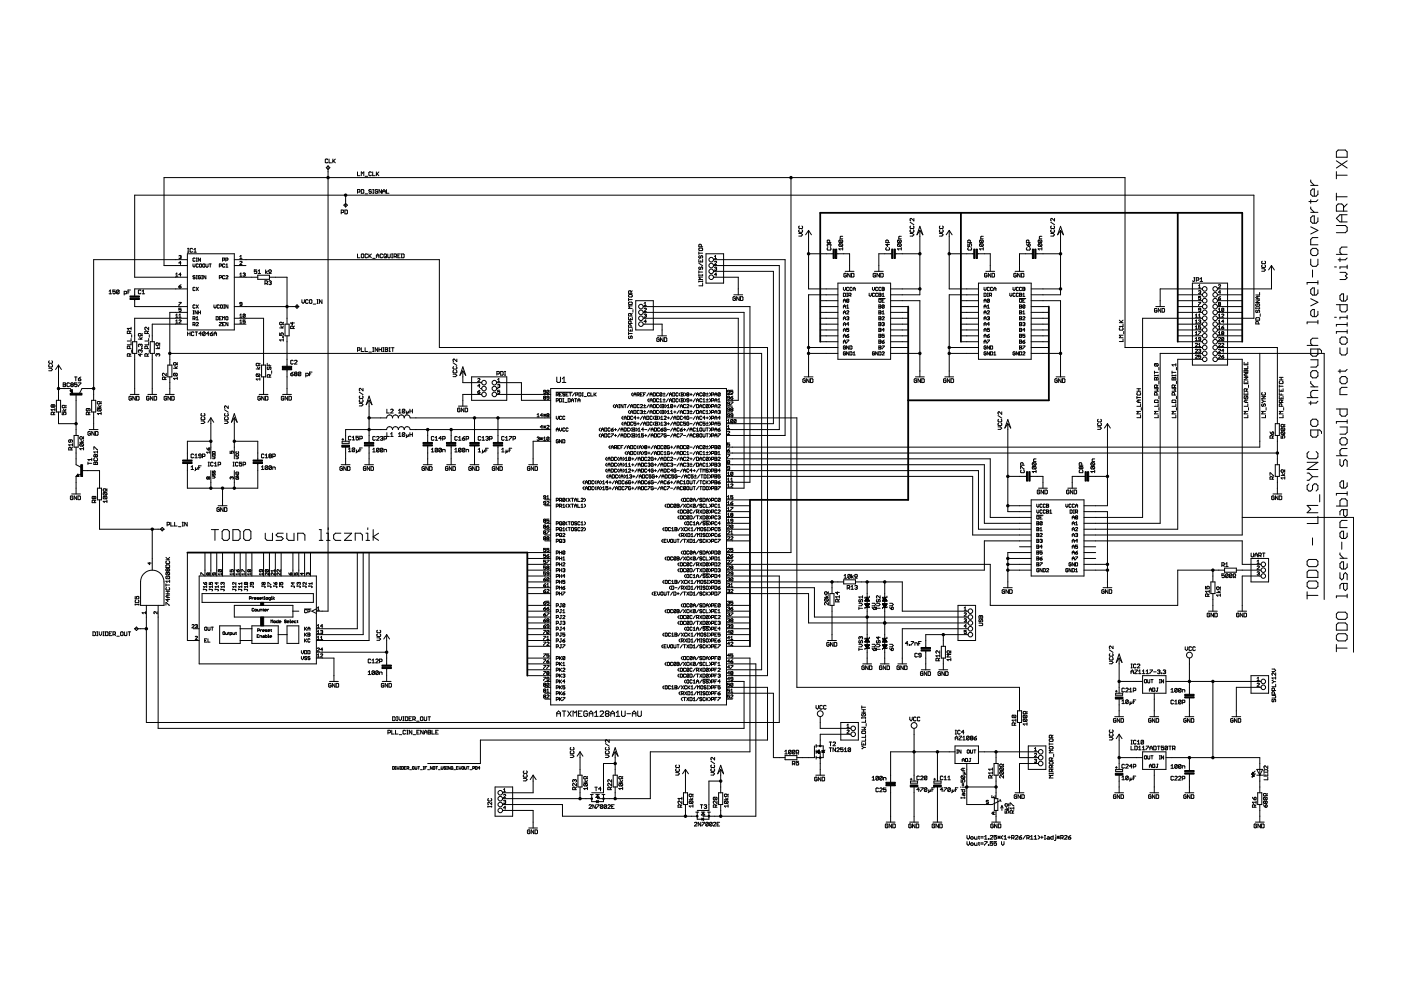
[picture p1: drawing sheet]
<svg xmlns="http://www.w3.org/2000/svg" width="297mm" height="210mm" viewBox="0 0 297 210" stroke-linecap="round" stroke-linejoin="round" font-family="sans-serif">
<g fill="none" stroke="#000" stroke-width=".21">
<path d="M69.2 35.6l.4-.4 .3 .4-.3 .3zM69.5 33.9l-.1-.2-.4 .2v.5l.1 .1 .4-.1M69.6 35.2v94.4h-2.5M69.8 33.7v.8h.5M70.6 33.7v.8M70.7 34.1l.4 .4M71.1 33.7l-.5 .5M75.8 36.4v.9h.5M76.6 37.3v-.9l.3 .3 .2-.3v.9M77.4 37.4h.5M78.7 36.6l-.1-.2-.4 .2v.5l.1 .2 .4-.2M79 36.4v.9h.5"/>
<path d="M79.8 36.4v.9M79.9 36.9l.4 .4M80.3 36.4l-.5 .6M167.7 37.7v79.5h-13.7M277.9 38.2v.3l.8 .8M277.9 39.3h1.5M283.3 36.4v1.5M283.3 37.1h2.3M283.3 34.1l2.3 1.5M283.7 31.8h1.5l.4 .4v1.1h-2.3v-1.1zM285.6 34.1l-2.3 1.5M37.3 58.1l.2-.2v.7"/>
<path d="M37.3 58.6h.4M37.9 54.3l.4-.1 .1 .1-.1 .2M38.2 54.5h.1M38.3 54.5l.1 .1-.1 .2-.4-.1M38.4 55.8h-.5l.4-.4v.7M38.4 58.2h-.5l.4-.3v.7M39.7 53.8h10v16.2h-10zM39.7 58.8h-11.1v-17.4h237.3v26.1h-7.8M39.7 55.1h-19.8v29.8M39.7 56.3h-4.9v-18.6h203.7v36h16.5M39.8 53.5h.2M39.8 52.7h.2"/>
<path d="M39.9 52.7v.8M40.8 52.8l-.1-.1-.4 .1v.5l.1 .2 .4-.2M40.9 56v.4l.2 .2 .3-.2v-.4M41.1 53.5h.5M41.1 52.9l.3-.2v.8M41.4 58.5h-.5l.1 .3 .4 .1-.1 .2-.4-.1M41.4 54.8h-.5v.5h.5M41.6 54.7h.2M41.6 55.4h.2M41.6 58.4h.2M41.6 59.1h.2M41.7 54.7v.7"/>
<path d="M41.7 58.4v.7M42.1 56.1h-.5l.1 .5 .4-.1M42.3 56.1h.4l-.1 .5-.3-.1zM42.5 54.7v.7l-.4-.7v.7M42.5 58.5h-.4l.1 .6 .3-.1v-.2h-.2M42.7 58.4h.3M42.7 59.1h.3M42.9 58.4v.7M43 56.1h.4l-.1 .5-.3-.1zM43.6 56l.2 .6 .3-.1v-.5M43.6 58.4v.7l-.4-.7v.7M44.3 56h.5"/>
<path d="M44.6 56v.6M46.5 56.4h.3l.2-.3-.5-.1v.6M46.5 58.9h.3l.2-.4-.5-.1v.7M47.2 55.2h.3l.1-.4-.4-.1v.7M47.6 58.5h-.4v.5h.4M47.6 56.1h-.4l.1 .5 .3-.1M47.9 56.2l.2-.2v.6M47.9 55.2l.4-.1-.1-.4h-.3v.7M47.9 58.5h.4l-.4 .6h.4M47.9 56.6h.4M49.7 58.8h5M49.7 55.1h43.5v18.6h69.5v69.6h-8.7"/>
<path d="M49.7 56.3h2.5M50.8 54.4l.3-.2v.6M50.8 58.1l.3-.2v.7M50.8 54.8h.5M50.8 55.5h.5l-.5 .6h.5M50.8 58.6h.5M51.5 58l.4-.1v.3M51.8 58.2h.1M51.9 58.2v.4l-.4-.1M54.4 57.2h-.5v.4l.3-.1 .2 .1-.1 .4-.4-.1M54.7 58.4h2.4v.8h-2.4zM54.7 58h.5"/>
<path d="M54.7 57.5l.3-.3v.8M56.3 57.2v.8M56.7 57.5l-.4 .2 .4 .3M57 58h.1l-.1-.4 .1-.4 .4 .1-.1 .4v.3h.1M57 59.7l.4-.2 .1 .2-.1 .2M57.1 58.8h3.8v9.9M57.3 59.9h.1M57.4 59.9l.1 .2-.1 .2-.4-.1M72.3 45.1h.4l.2-.4-.6-.2v.8M72.9 43.5l.4-.4 .4 .4-.4 .4zM73.1 44.5l.6 .2-.2 .6h-.4zM73.3 41.4v2.5"/>
<path d="M75.8 40.7h.4l.1-.1-.1-.4h-.4v.8M75.8 53.8v.9h.5M76.6 40.2l.5 .1-.1 .7h-.4zM76.7 53.8l.4 .2-.1 .7-.4-.2zM77.4 41.1h.5M77.9 54l-.1-.2-.4 .2 .1 .7 .4-.2M78.2 53.8v.9M78.3 54.3l.4 .4M78.7 40.3l-.1-.1-.4 .1 .1 .3 .4 .1-.1 .3-.4-.1M78.7 53.8l-.5 .6M79 54.8h.5M79 40.2h.3"/>
<path d="M79 41h.3M79.1 40.2v.8M79.8 54.3h.5M79.8 54.7v-.6l.3-.3 .2 .3v.6M80.1 40.3l-.2-.1-.4 .1v.6l.4 .1 .2-.4h-.3M80.9 40.2v.8l-.6-.8v.8M81.1 54l-.1-.2-.4 .2v.5l.2 .2 .3-.2M81.1 41v-.6l.3-.2 .3 .2v.6M81.1 40.6h.6M81.5 53.8l.4 .2-.1 .7-.4-.2zM81.7 54.4l.2 .3M81.9 40.2v.8h.6"/>
<path d="M82.2 53.8l.1 .9 .4-.2v-.7M83 54.7h.3M83 53.8h.3M83.1 53.8v.9M83.5 54.4h.4l.2-.4-.6-.2v.9M83.8 54.4l.3 .3M84.3 54.3h.3M84.9 53.8h-.6v.9h.6M85.2 53.8l.5 .2v.5l-.2 .2h-.3zM148.2 58.3h.8M148.2 59.7h.8M148.2 53.4v.5"/>
<path d="M148.2 55v.5h.8v-.5M148.2 57.4v.5M148.2 58.2v.3M148.2 59.5v.3M148.2 57.7h.8M148.2 55.8l.8 .5M148.2 53.7h.8M148.3 54.2l-.1 .4 .2 .1 .2-.4 .2-.1 .2 .1-.2 .4M148.3 56.6l-.1 .4 .2 .1 .2-.4 .2-.1 .2 .1-.2 .4M148.3 52.6h.5l.2 .4-.7 .1-.1-.1zM148.6 55.3v.2M148.7 52.3l-.1-.5-.4 .1v.4h.8"/>
<path d="M149 58.7h-.8l.2 .3-.2 .3h.8M149 58.2v.3M149 59.5v.3M149.7 53.8h3.7v6.2h-3.7zM151.3 57.5h12.7v32.3h-10M151.3 56.3h13.9v34.8h-11.2M151.3 58.8h5.2v3.7M151.3 55.1h15.2v37.2h-12.5M151.5 54.8h.4M151.5 56.8l.3-.2v.4M151.5 55.5h.4l-.4 .6h.4M151.5 54.4l.2-.2v.6"/>
<path d="M151.7 57h.1M151.8 57v.3l-.3-.1M151.9 58.2h-.4l.3-.3v.7M169.4 49.5h.5l.3 .3-.3 .3h-.5M169.5 48.7l-.1 .2 .1 .4h.5l.2-.2-.2-.4M169.5 47.9l-.1 .1 .1 .5 .7-.2-.2-.4M171.4 48.9v12.4h6.3M171.4 53.8h5.3M171.4 48.9l.6 .9M171.4 48.9l-.6 .9M175.5 52.5l-.1 .1 .1 .4h.5l.2-.1-.2-.4M175.8 51.8l-.2-.1-.2 .1 .1 .4"/>
<path d="M175.8 51.8l.1-.1 .3 .1-.2 .4M175.8 51.8v.2M175.9 51.4v-.4l-.4-.1-.1 .5h.8M177.4 53.8h2.7v3.7M178 50.9l.7 .1-.2 .4M178 51.7h.5l.2 .1-.2 .4M178 51.7l-.1 .1 .1 .4h.5M178 50.9l-.1 .1 .1 .4h.5M178 51.7l.5 .5M178 50.9l.5 .5M178.7 52.8h-.8l.2 .2M178.7 52.5v.5"/>
<path d="M178.7 50.1l-.6 .1v.4h.6M179.2 57.5h1.9M179.5 58.1l-.2-.1-.4 .1 .1 .6 .5-.1v-.2h-.3M180.3 58v.7l-.6-.7v.7M180.5 58l.6 .1v.5l-.2 .1h-.4zM185.4 57.5h1.9M185.7 58.1l-.2-.1-.4 .1v.5l.2 .1 .4-.1v-.2h-.3M186.5 58v.7l-.6-.7v.7M186.7 58l.6 .1-.2 .6h-.4zM187.9 52.5l-.1 .1 .1 .4 .7-.1-.1-.4M188.2 51.7v.5l-.4-.4h.8M188.3 51.4v-.4l-.4-.1-.1 .5h.8"/>
<path d="M189.1 53.8h-2.8v3.7M189.8 53.8h5.2M190.4 51.7l-.1 .1 .1 .4h.5M190.4 51.7h.5l.2 .1-.2 .4M190.4 50.9l-.1 .1 .1 .4h.5M190.4 50.9l.7 .1-.2 .4M190.4 51.7l.5 .5M190.4 50.9l.5 .5M191.1 52.8h-.8l.3 .2M191.1 50.1l-.5 .1v.4h.5M191.1 52.5v.5M193 49.5h.5l.3 .3-.3 .3h-.5"/>
<path d="M193 47.1l.8 .5M193.1 48.7l-.1 .2 .1 .4h.5l.2-.2-.2-.4M193.1 47.9l-.1 .1 .1 .5h.5l.2-.2-.2-.4M193.8 46.3v.5l-.6-.5-.2 .1 .1 .4M195 48.9v13.6h-6.2M195 48l.7 1.8-.7-.9-.6 .9zM199.2 49.5h.5l.3 .3-.3 .3h-.5M199.3 48.7l-.1 .2 .1 .4h.5l.2-.2-.2-.4M199.3 47.9l-.1 .1 .1 .5 .7-.2-.2-.4M201.3 48.9v12.4h6.2M201.3 53.8h5.2M201.3 48.9l.6 .9"/>
<path d="M201.3 48.9l-.7 .9M205.2 51.7v.5h.4l-.1-.2 .1-.3 .4 .1-.1 .4M205.3 52.5l-.1 .1 .1 .4 .7-.1-.1-.4M205.7 51.4l-.1-.5-.4 .1v.4h.8M207.2 53.8h2.8v3.7M207.8 51.7l-.1 .1 .1 .4h.5M207.8 51.7h.5l.2 .1-.2 .4M207.8 50.9l-.1 .1 .1 .4h.5M207.8 50.9l.7 .1-.2 .4M207.8 51.7l.5 .5M207.8 50.9l.5 .5M208.5 52.8h-.8l.2 .2"/>
<path d="M208.5 50.1l-.6 .1v.4h.6M208.5 52.5v.5M209 57.5h1.9M209.3 58.1l-.2-.1-.4 .1 .2 .6 .4-.1v-.2h-.3M210.1 58v.7l-.6-.7v.7M210.3 58l.6 .1-.2 .6h-.4zM215.2 57.5h1.9M215.5 58.1l-.2-.1-.4 .1 .2 .6 .4-.1v-.2h-.3M216.3 58v.7l-.5-.7v.7M216.6 58l.5 .1-.1 .6h-.4zM217.6 51.7l.4 .5M217.8 52.5l-.2 .1 .2 .4h.5l.1-.1-.1-.4"/>
<path d="M218.1 51.7l.3 .1-.1 .4h-.3zM218.1 51.4l-.1-.5-.4 .1v.4h.8M218.9 53.8h-2.7v3.7M219.6 53.8h5.3M220.2 50.9l.7 .1-.1 .4M220.2 51.7h.6l.1 .1-.1 .4M220.2 51.7l-.1 .1 .1 .4h.6M220.2 50.9l-.1 .1 .1 .4h.6M220.2 51.7l.6 .5M220.2 50.9l.6 .5M220.9 50.1l-.5 .1v.4h.5M220.9 52.5v.5"/>
<path d="M220.9 52.8h-.8l.3 .2M222.8 49.5h.5l.3 .3-.3 .3h-.5M222.8 47.1l.8 .5M222.9 47.9l-.1 .1 .1 .5 .7-.2-.2-.4M222.9 48.7l-.1 .2 .1 .4h.5l.2-.2-.2-.4M223.6 46.3v.5l-.6-.5-.2 .1 .1 .4M224.9 48.9v13.6h-6.3M224.9 48l.6 1.8-.6-.9-.7 .9zM253.1 58.9h.3M253.2 58.9v.6l-.1 .2-.3-.2M253.6 59.4h.4l.2-.4-.6-.1v.8M254.4 59.7h.6"/>
<path d="M254.4 59.1l.3-.2v.8M267.5 57h.5l.3 .2-.3 .3h-.5M267.6 56.2l-.1 .1 .1 .4 .7-.1-.1-.4M267.6 55.4l-.1 .1 .1 .4 .7-.1-.1-.4M269.6 56.3v5h-11.5M269.6 56.3l.6 .9M269.6 56.3l-.6 .9M277.9 54.9v1.2l.4 .4h.7l.4-.4v-1.2M277.9 42.4v.7M277.9 43.9v.4l.8 .7M277.9 48.1l1.5 .8-1.5 .7M277.9 45h1.5"/>
<path d="M278.3 52.7h.7l.4 .3v.8l-.4 .4h-.7l-.4-.4v-.8zM278.3 57.2v1.6M279.4 42.4l-.4 .3h-1.5M279.4 46.2v.7l-.4 .4h-.7l-.4-.4v-.7l.4-.4h.4v1.5M279.4 40.4v.8l-.4 .4h-.7l-.4-.4v-.8l.4-.3h.4v1.5M279.4 59.9h-2.3v.4M279.4 59.5v.8M279.4 50.4h-1.1l-.4 .4v1.1h1.5M283 56.6h.3M283.3 41v1.5M283.3 47.8h1.9l.4 .4v.8l-.4 .3h-1.9M283.3 53.9h2.3"/>
<path d="M283.3 41.7h2.3M284.1 57.7h1.1l.4 .4-.4 .4 .4 .4-.4 .4h-1.1M284.1 54.7v.8M284.5 45.5v1.6M284.9 44.8v-1.2l-.4-.4h-.8l-.4 .4v1.2h2.3M285.6 56.6h-1.5v.4M285.6 54.7l-.4 .4h-1.5M285.6 56.2v.8M285.6 52.4h-1.1l-.4 .4v.8l.4 .3M285.6 45.5h-1.5l-.8 .8 .8 .8h1.5M285.6 43.2l-.7 .8M10.3 78.1h.6l.2 .3-.2 .2h-.6"/>
<path d="M10.5 76.5l-.2 .1 .2 .4h.5l.1-.1-.1-.4M10.5 77.3l-.2 .1 .2 .4 .6-.1-.1-.4M12.4 77.4l.6 .9M12.4 77.4l-.6 .9M12.4 77.4v7.5M15.8 79.9h.5M16.1 79.9v.8M17.1 79.9l-.5 .4M23.1 61.8l.3-.3v.8M23.1 62.3h.6M24.4 61.5h-.5v.4l.3-.1 .2 .1-.1 .4-.4-.2M25.3 61.6l-.2 .7-.4-.2"/>
<path d="M25.3 61.6l-.5-.1-.1 .6M25.3 61.6l-.6 .5M26.3 62.3h.4l.2-.4-.6-.1v.7M27.1 61.9h.3M27.5 73.9v-.4l-.4-.1-.1 .5h.8M27.5 70.7v-.4l-.4-.1-.1 .5h.8M27.5 75.5l-.1-.5-.4 .1v.4h.8M27.7 61.5h-.6v.8M27.8 72.6v.5h-.8M27.8 69.6h-.8l.3 .3M27.8 75l-.3 .2M27.8 69.4v.5"/>
<path d="M27.8 71.8v.5h-.8M27.8 70.2l-.3 .2M27.9 71v.5M27.9 74.2v.5M28.1 72.5h.9v2.4h-.9zM28.6 63.5v1.5h11.1M28.6 74.9v8.7M29.3 71.9h.8M29.6 71.5l.3 .4 .2-.4M29.7 75v.5l-.4-.4h.8M29.7 73.1v.1M29.7 74.3v.1"/>
<path d="M29.7 74.3l-.1-.1-.3 .1 .2 .4M29.7 73.1l-.1-.1-.3 .1 .2 .4M29.7 74.3l.2-.1 .2 .1-.1 .4M29.7 73.1l.2-.1 .2 .1-.1 .4M29.9 61.6l-.2-.1-.4 .1 .2 .7 .4-.2M30 73.8l.1 .1zM30.1 62.3h.6M30.1 70.7v.1l-.4-.1-.4 .1 .2 .4 .4-.1h.2v.1M30.1 61.8l.3-.3v.8M31.2 73.9v-.4l-.4-.1-.1 .5h.8M31.2 70.7v-.4l-.4-.1-.1 .5h.8M31.2 75.5l-.1-.5-.4 .1v.4h.8"/>
<path d="M31.5 72.6v.5h-.8M31.5 69.4v.5l-.5-.5-.3 .1 .1 .4M31.5 71.8v.5h-.8M31.5 75l-.3 .2M31.5 70.2l-.3 .2M31.6 71v.5M31.6 74.2v.5M31.9 72.5h.8v2.4h-.8zM32.3 74.9v8.7M33.1 73.9h.8M33.3 73.5l.3 .4 .3-.4M33.5 75.1l-.2-.1-.2 .1 .1 .4"/>
<path d="M33.5 75.1l.1-.1 .3 .1-.2 .4M33.5 75.1v.1M33.9 72.7v.2l-.4-.2-.4 .2 .1 .3 .4-.1h.3v.1M35.2 79.1v.6l-.5-.6-.3 .2 .2 .4M35.2 79.9l-.2 .3M35.6 77.4h.8v2.5h-.8zM36 74.9h125.5v67.1h-7.5M36 79.9v3.7M36.8 78.1h.8M36.9 79.1h.5l.2 .2-.2 .4M36.9 79.1l-.1 .2 .1 .4h.5M36.9 79.1l.5 .6"/>
<path d="M37.1 77.7l.2 .4 .3-.4M37.3 66.8l.2-.2v.7M37.3 67.3h.4M37.3 68.1l.2-.3v.7M37.3 68.5h.4M37.6 76.9v.1l-.4-.1-.4 .1 .1 .4 .4-.1h.3v.1M37.6 79.9v.6M37.9 60.7h.4l.1 .2-.3 .2zM37.9 64.1h.5l-.5 .7M37.9 67.9h.5l-.5 .6h.5M37.9 67.3h.5M37.9 66.8l.3-.2v.7"/>
<path d="M38.4 65.3h-.5v.4h.5l-.1 .3-.4-.1M38.4 60.4l-.5 .3M39.7 68.7h-7.4v3.8M39.7 66.2h-3.7v11.2M39.7 67.5h-11.1v5M39.7 61.3h-11.1v1.5M39.8 70.4v.8M39.8 70.8h.5M40.3 70.4v.8M40.9 68.8l.5-.1-.1-.3h-.4v.7M40.9 67.6h.4l.1-.4-.5-.1v.7M40.9 66.6h.2"/>
<path d="M40.9 65.9h.2M41 65.9v.7M41.1 70.5l-.1-.1-.4 .1v.5l.1 .2 .4-.2M41.1 67.6l.3 .2M41.1 68.8l.3 .3M41.4 61l-.1-.1-.4 .1 .1 .6 .4-.1M41.4 64.8l-.1-.2-.4 .2 .1 .5 .4-.1M41.4 70.4h.5M41.6 68.5l.1-.1 .4 .1-.5 .6h.5M41.6 67.4l.2-.3v.7M41.6 60.9l.5 .7M41.6 64.6l.5 .7"/>
<path d="M41.6 67.8h.5M41.6 70.4v.8M41.8 65.9v.7l-.4-.7v.7M42.1 65.9v.7M42.1 66.2h.4M42.1 60.9l-.5 .7M42.1 64.6l-.5 .7M42.5 65.9v.7M42.7 70.8h-.5l.4-.4v.8M43.5 70.5l-.1-.1-.4 .1v.5M43.5 70.5v.5l-.1 .2-.4-.2M43.5 70.5l-.5 .5"/>
<path d="M44.3 70.8h-.5l.4-.4v.8M44.6 70.8h.4l.1 .2-.4 .2zM45.1 70.4l-.5 .4M45.4 64.6v.5l.2 .2 .2-.2v-.5M45.4 70.8h.5M45.4 71.2v-.6l.2-.2 .3 .2v.6M45.8 67.1l.5 .1-.1 .6h-.4zM46.5 68.4h.5l-.5 .5v.2h.5M46.5 64.8l-.1-.2-.4 .2 .2 .5 .3-.1M46.5 67.5h.2M46.8 64.6l.4 .2-.1 .5-.4-.1zM47 67.1h-.5v.7h.5"/>
<path d="M47.2 68.7h.2M47.2 67.8v-.7l.2 .3 .2-.3v.7M47.4 65.3h.2M47.4 64.6h.2M47.5 64.6v.7M47.6 68.4h-.4v.7h.4M47.9 67.2h.4l-.1 .6-.3-.1zM48.3 64.6v.7l-.4-.7v.7M48.3 68.4v.7l-.4-.7v.7M49.7 68.7h2.5M49.7 67.5h6.2v9.9M49.7 65h13.7"/>
<path d="M50.8 66.8l.3-.2v.7M50.8 68.1l.3-.3v.7M50.8 67.3h.5M50.8 68.5h.5M51.3 64.5h-.3l-.2-.2 .2-.2 .3 .1v.5l-.1 .1-.4-.1M52 66.7h-.5v.5M52 67.8h-.5v.4l.3-.1 .2 .1-.1 .3-.4-.1M52 66.7v.5h-.5M52 66.7l-.5 .5M54.3 78.2h.8M54.4 79.3l.7 .1-.1 .4M54.4 79.3l-.1 .4 .7 .1"/>
<path d="M54.4 79.3l.6 .5M54.6 77.8l.2 .4 .3-.4M55.1 77v.2l-.4-.2-.4 .2 .1 .4 .4-.2h.3v.2M55.5 77.4h.8v2.5h-.8zM55.9 79.9v3.7M56.2 60.1h.4l.1-.4-.5-.2v.8M56.5 60.1l.2 .2M56.7 77v.6h.7M56.8 77.8l-.1 .4 .2 .2 .2-.4 .2-.2 .1 .2-.1 .4M57.1 77.3v.3M57.2 80l-.1-.6-.4 .2v.4h.7M57.4 79.4l-.2 .3"/>
<path d="M57.6 78.6v.6M59.3 70.6v.5h.4l-.2-.2 .2-.3 .4 .1-.2 .4M59.3 69.5h.8M59.5 69.1l.3 .4 .3-.4M59.9 71.4l.2 .1zM60.1 72.1h-.8l.2 .2M60.1 68.3v.2l-.4-.2-.4 .2 .1 .4 .4-.2h.3v.2M60.1 71.8v.5M60.4 68.7h.9v2.5h-.9zM60.9 71.2v6.5M60.9 78.4v5.2M61.6 79.3h.4l.2 .2-.4 .2z"/>
<path d="M62 68.3v.6l-.4-.4h.8M62.2 78.9l-.6 .4M62.2 76.5l-.2-.1-.4 .1v.6l.2 .1 .4-.1M62.2 69.7v-.4l-.2-.2-.4 .2v.4h.8M62.4 69.1l-.2 .3M62.4 76.5l.2-.1 .4 .1-.6 .7h.6M62.6 79.3l-.2 .1 .2 .3 .4-.2-.2-.2M62.6 79.3h.2M62.6 79.3l-.2-.2 .2-.2 .4 .1-.2 .3M63 64.6l.4 .4-.4 .4-.4-.4zM63.8 79v.5l-.2 .2-.4-.2M63.8 79l-.2-.1-.4 .1v.5"/>
<path d="M63.8 79l-.6 .5M64 63.5v.6l.3 .2 .2-.2v-.6M64.8 79.7h.4l.2-.4-.6-.2v.8M65.3 63.7l-.1-.2-.4 .2v.5l.1 .1 .4-.1M65.6 63.7l.1-.2 .4 .2-.1 .6-.4-.1zM65.6 79.3h.3M66.2 78.9h-.6v.8M66.4 64.5h.5M67.2 63.5h.3M67.2 64.3h.3M67.3 63.5v.8M68.3 63.5v.8l-.6-.8v.8"/>
<path d="M75.8 74.3h.4l.1-.4-.5-.2v.8M76.6 73.7v.8h.5M77.4 73.7v.8h.5M78.2 74.7h.5M79 73.7h.3M79 74.5h.3M79.1 73.7v.8M80.1 73.7v.8l-.6-.8v.8M80.3 73.7v.8M80.3 74.1h.6M80.9 73.7v.8M81.1 73.7h.3"/>
<path d="M81.1 74.5h.3M81.3 73.7v.8M81.7 73.7l.5 .2-.1 .2 .1 .3-.1 .1h-.4zM81.7 74.1h.4M82.5 73.7h.2M82.5 74.5h.2M82.6 73.7v.8M83 73.7h.5M83.3 73.7v.8M96.1 79.3h.5l.3 .3-.3 .3h-.5M96.1 76.9l.8 .6M96.2 77.7l-.1 .2 .1 .4 .7-.2-.2-.4"/>
<path d="M96.2 78.5l-.1 .2 .1 .4 .7-.2-.2-.4M96.9 76.1v.6l-.6-.6-.2 .2 .1 .4M98.1 78.7v2.4h4M98.1 77.8l.6 1.8-.6-.9-.6 .9zM100 79.9h7.4v5h-7.4zM105.3 79.3h.4l.2-.4-.6-.1v.7M106.2 78.8l.5 .1-.1 .6h-.4zM107 78.8h.2M107 79.5h.2M107.1 78.8v.7M118 79.9v1l.2 .2h.4l.2-.2v-1M133.3 70.7h.7"/>
<path d="M133.3 64.2l.6-.1 .1 .4-.6 .1zM133.3 67.2v.6h.7v-.6M133.3 69.7v.5h.7v-.5M133.3 63.2v.6M133.3 70.5v.5M133.3 63.5h.7M133.4 71.2l-.1 .2 .1 .4 .5-.6 .1 .2-.1 .4M133.4 62.4h.5l.1 .4-.6 .2-.1-.2zM133.7 67.5v.3M133.7 69.9v.3M133.8 69.4l-.1-.5-.4 .1v.4h.7M133.8 68.6l-.1-.5-.4 .1v.4h.7"/>
<path d="M133.8 62.2l-.1-.5-.4 .1v.4h.7M133.8 67l-.1-.5-.4 .1v.4h.7M134 64.9h-.7l.2 .2-.2 .3h.7M134 66.5l-.2 .2M134 61.7l-.2 .2M134.2 65.7v.5M134.8 63.8h3.7v6.2h-3.7zM136.4 67.5h20.1v17.4h-2.5M136.4 68.7h4v2.5M136.4 66.2h21.4v37.3h-3.8M136.4 65h22.6v37.3h-5M136.6 66.7l.3-.1 .1 .1-.1 .2"/>
<path d="M136.6 65.5l.1-.2 .3 .2-.4 .5h.4M136.6 64.8h.4M136.6 64.3l.2-.2v.7M136.8 66.9h.1M136.9 66.9l.1 .1-.1 .3-.3-.1M137 68.2h-.4l.3-.4v.7M139.4 71.2h1.9M139.8 71.8l-.2-.2-.3 .2 .1 .6 .4-.1v-.3h-.3M140.6 71.6v.8l-.6-.8v.8M140.8 71.6h.4l.2 .2-.2 .6h-.4zM149 60.1v.5h-.8M155.6 62.5h1.9"/>
<path d="M155.9 63.1l-.1-.2-.4 .2 .1 .6 .4-.1v-.3h-.2M156.7 62.9v.8l-.5-.8v.8M157 62.9h.4l.1 .2-.1 .6h-.4zM170.5 79.9h1.9M171.4 74.9h6.3M171.4 73.7h6.3M173.9 71.2h3.8M173.9 68.7h3.8M173.9 66.2h3.8M173.9 67.5h3.8M173.9 63.8h3.8M173.9 65h3.8"/>
<path d="M173.9 70h3.8M173.9 72.5h3.8M177.7 62.5h-6.3v17.4M177.7 60h11.1v16.2h-11.1zM178.8 71.2h.5M178.8 68.7h.5M178.8 60.9v.5l.2 .2 .3-.2v-.5M178.8 62.2l.5 .1-.1 .5h-.4zM178.8 64.1v-.5l.2-.2 .3 .2v.5M178.8 65.3v-.4l.2-.3 .3 .3v.4M178.8 66.6v-.5l.2-.2 .3 .2v.5M178.8 67.8v-.4l.2-.3 .3 .3v.4"/>
<path d="M178.8 69.1v-.5l.2-.2 .3 .2v.5M178.8 70.3v-.5l.2-.2 .3 .2v.5M178.8 71.5v-.4l.2-.2 .3 .2v.4M178.8 72.8v-.5l.2-.2 .3 .2v.5M178.8 66.2h.5M178.8 67.5h.5M178.8 63.8h.5M178.8 65h.5M178.8 70h.5M178.8 72.5h.5M179.3 74.7h-.5l.1 .6 .4-.1v-.3h-.3M179.3 73.5l-.1-.2-.4 .2 .1 .5 .4-.1v-.2h-.3"/>
<path d="M179.5 71.2h.4l.1 .2-.4 .1zM179.5 72.1h.5l-.5 .7M179.5 64.9l.2-.3v.7M179.5 66h.5l-.5 .6h.5M179.5 65.3h.5M179.5 67.2l.4-.1v.4M179.5 62.8h.2M179.5 62.2h.2M179.6 62.2v.6M179.7 67.5h.2M179.9 67.5v.3l-.4-.1M180 68.7h-.5l.4-.3v.7"/>
<path d="M180 61l-.1-.1-.4 .1 .1 .6 .4-.1M180 63.5h-.5v.5M180 69.6h-.5v.4l.4-.2 .1 .4h-.5M180 73.3v.7l-.5-.7v.7M180 74.6v.7l-.5-.7v.7M180 63.5l-.1 .6-.4-.1M180 62.6h.3l.1-.3-.4-.1v.6M180 63.5l-.5 .5M180 70.9l-.5 .3M180.2 73.3l.4 .2-.1 .5h-.3zM180.2 74.6l.4 .1-.1 .6h-.3zM180.2 62.6l.2 .2"/>
<path d="M180.6 61l-.1-.1-.3 .1 .1 .6 .3-.1M180.9 75.3h.4M180.9 61.3h.4M180.9 61.6v-.4l.2-.3 .2 .3v.4M180.9 74.8l.2-.2v.7M184.3 62.2v.4l.2 .2 .2-.2v-.4M185 60.9v.5l.2 .2 .2-.2v-.5M185.4 74.7h-.4v.5l.3 .1 .1-.4h-.2M185.4 62.3h-.4v.4h.4M186.1 61l-.1-.1-.3 .1 .1 .6 .3-.1M186.1 62.3h-.4v.4h.4M186.1 74.6v.7l-.4-.7v.7"/>
<path d="M186.3 63.3h1.4M186.3 71.2h.4M186.3 72.1l.5 .1-.1 .6h-.4zM186.3 68.7h.4M186.3 70.9l.5 .1-.1 .5h-.4zM186.3 65.9l.5 .1-.1 .6h-.4zM186.3 66.2h.4M186.3 64.6l.5 .2-.1 .5h-.4zM186.3 67.1l.5 .1-.1 .6h-.4zM186.3 67.5h.4M186.3 68.4l.5 .1-.1 .6h-.4zM186.3 73.3l.5 .2-.1 .5h-.4z"/>
<path d="M186.3 62.2l.5 .1-.1 .5h-.4zM186.3 74.6l.5 .1-.1 .6h-.4zM186.3 63.5h.5l-.1 .6-.4-.1zM186.3 69.6l.5 .1-.1 .6h-.4zM186.3 65h.4M186.3 70h.4M186.3 72.5h.4M186.3 73.7h.4M186.3 62.5h.4M186.8 61l-.1-.1-.4 .1 .2 .6 .3-.1M187 74.7h.5l-.5 .6h.5M187 62.4l.3-.2v.6"/>
<path d="M187 66.1l.3-.2v.7M187 60.9l.5 .1-.1 .6h-.4zM187 72.5h.4l.1 .2-.4 .1zM187 73.3h.5l-.5 .7M187 66.6h.5M187 67.2h.5l-.5 .6h.5M187 68.5l.4-.1v.3M187 62.8h.5M187 61.3h.4M187 63.8h.3M187.3 68.7h.1M187.4 68.7v.4l-.4-.2"/>
<path d="M187.5 70.9h-.5v.3h.5l-.1 .3-.4-.1M187.5 63.4h-.5v.7h.5M187.5 64.8l-.4-.2-.1 .6M187.5 64.8l-.1 .5-.4-.1M187.5 64.8l-.5 .4M187.5 70h-.5l.4-.4v.7M187.5 72.1l-.5 .4M188.8 74.9h6.2M188.8 71.2h3.8M188.8 68.7h3.8M188.8 66.2h3.8M188.8 67.5h3.8"/>
<path d="M188.8 61.3h6.2M188.8 63.8h6.2v16.1M188.8 65h3.8M188.8 70h3.8M188.8 72.5h3.8M188.8 73.7h3.8M194.1 79.9h1.9M200.3 79.9h1.9M201.3 74.9h6.2M201.3 73.7h6.2M203.7 71.2h3.8M203.7 68.7h3.8"/>
<path d="M203.7 66.2h3.8M203.7 67.5h3.8M203.7 63.8h3.8M203.7 65h3.8M203.7 70h3.8M203.7 72.5h3.8M207.5 62.5h-6.2v17.4M207.5 60h11.1v16.2h-11.1zM208.6 71.2h.5M208.6 68.7h.5M208.6 70.3v-.5l.3-.2 .2 .2v.5M208.6 66.2h.5"/>
<path d="M208.6 67.5h.5M208.6 62.2l.5 .1-.1 .5h-.4zM208.6 63.8h.5M208.6 65h.5M208.6 70h.5M208.6 72.5h.5M208.6 60.9v.5l.3 .2 .2-.2v-.5M208.6 64.1v-.5l.3-.2 .2 .2v.5M208.6 65.3v-.4l.3-.3 .2 .3v.4M208.6 66.6v-.5l.3-.2 .2 .2v.5M208.6 67.8v-.4l.3-.3 .2 .3v.4M208.6 69.1v-.5l.3-.2 .2 .2v.5"/>
<path d="M208.6 71.5v-.4l.3-.2 .2 .2v.4M208.6 72.8v-.5l.3-.2 .2 .2v.5M209.1 74.7h-.5v.5l.4 .1 .1-.4h-.2M209.1 73.5l-.1-.2-.4 .2v.4l.4 .1 .1-.3h-.2M209.3 64.9l.2-.3v.7M209.3 71.2h.4l.1 .2-.4 .1zM209.3 72.1h.5l-.5 .7M209.3 66h.5l-.5 .6h.5M209.3 65.3h.5M209.3 67.2l.4-.1 .1 .1-.1 .3M209.3 62.8h.2M209.3 62.2h.2"/>
<path d="M209.4 62.2v.6M209.5 67.5h.2M209.7 67.5l.1 .1-.1 .2-.4-.1M209.8 68.7h-.5l.4-.3v.7M209.8 70.9l-.5 .3M209.8 61l-.1-.1-.4 .1 .1 .6 .4-.1M209.8 63.5h-.5v.5M209.8 63.5v.5h-.5M209.8 69.6h-.5v.4l.4-.2 .1 .4h-.5M209.8 62.6l.4-.1-.1-.3h-.3v.6M209.8 73.3v.7l-.5-.7v.7M209.8 74.6v.7l-.5-.7v.7"/>
<path d="M209.8 63.5l-.5 .5M210 73.3l.5 .2-.1 .5h-.4zM210 74.6l.5 .1-.1 .6h-.4zM210 62.6l.2 .2M210.5 61l-.1-.1-.4 .1 .1 .6 .4-.1M210.7 75.3h.5M210.7 61.3h.5M210.7 61.6v-.4l.2-.3 .3 .3v.4M210.7 74.8l.2-.2v.7M214.1 62.2v.4l.2 .2 .2-.2v-.4M214.8 60.9v.5l.2 .2 .2-.2v-.5M215.2 74.7h-.4l.1 .6 .3-.1v-.3h-.2"/>
<path d="M215.2 62.3h-.4v.4h.4M215.9 61l-.1-.1-.3 .1 .1 .6 .3-.1M215.9 62.3h-.4v.4h.4M215.9 74.6v.7l-.4-.7v.7M216.1 63.3h1.4M216.2 62.2l.4 .1-.1 .5h-.3zM216.2 63.5h.4l-.1 .6-.3-.1zM216.2 64.6l.4 .2-.1 .5h-.3zM216.2 65.9l.4 .1-.1 .6h-.3zM216.2 67.1l.4 .1-.1 .6h-.3zM216.2 68.4l.4 .1-.1 .6h-.3zM216.2 69.6l.4 .1-.1 .6h-.3z"/>
<path d="M216.2 70.9l.4 .1-.1 .5h-.3zM216.2 72.1l.4 .1-.1 .6h-.3zM216.2 73.3l.4 .2-.1 .5h-.3zM216.2 74.6l.4 .1-.1 .6h-.3zM216.2 71.2h.3M216.2 68.7h.3M216.2 66.2h.3M216.2 67.5h.3M216.2 65h.3M216.2 70h.3M216.2 72.5h.3M216.2 73.7h.3"/>
<path d="M216.2 62.5h.3M216.6 61l-.1-.1-.3 .1 .1 .6 .3-.1M216.9 72.5h.3l.1 .2-.3 .1zM216.9 66.6h.4M216.9 60.9l.4 .1-.1 .6h-.3zM216.9 67.2h.4l-.4 .6h.4M216.9 68.5l.3-.1v.3M216.9 73.3h.4l-.4 .7M216.9 62.8h.4M216.9 74.7h.4l-.4 .6h.4M216.9 61.3h.3M216.9 63.8h.2"/>
<path d="M216.9 66.1l.2-.2v.7M216.9 62.4l.2-.2v.6M217.1 68.7h.1M217.2 68.7v.4l-.3-.2M217.3 70.9h-.4v.3l.3-.1 .1 .3h-.4M217.3 64.8l-.1 .5-.3-.1M217.3 64.8l-.3-.2-.1 .6M217.3 63.4h-.4v.7h.4M217.3 70h-.4l.3-.4v.7M217.3 64.8l-.4 .4M217.3 72.1l-.4 .4M218.6 74.9h6.3"/>
<path d="M218.6 71.2h3.8M218.6 68.7h3.8M218.6 66.2h3.8M218.6 67.5h3.8M218.6 61.3h6.3M218.6 63.8h6.3v16.1M218.6 65h3.8M218.6 70h3.8M218.6 72.5h3.8M218.6 73.7h3.8M223.9 79.9h1.9M237.3 68.4h.8"/>
<path d="M237.3 67.9l.5 .5M237.4 69.5l-.1 .1 .1 .4h.6l.1-.1-.1-.4M238.1 71.1h-.8l.3 .3-.3 .2h.8M238.1 71.9v.5h-.8M238.1 68.7v.5h-.8M238.1 67.9l-.4 .4M238.3 70.3v.5M244.8 78.7v.5M244.8 79.5v.3M244.8 79.6h.8M244.8 79h.8M244.9 77.1l-.1 .1 .1 .4h.5"/>
<path d="M244.9 77.1h.5l.2 .1-.2 .4M244.9 77.1l.5 .5M245 65h1.9M245.3 65.5l-.1-.1-.4 .1v.6l.4 .1 .1-.4h-.3M245.6 79.5v.3M245.7 77.9v.5M246.1 65.4v.8l-.5-.8v.8M246.4 65.4l.5 .1v.6l-.1 .1h-.4zM248.5 79.6h.8M248.5 79h.8M248.5 78.7v.5M248.5 79.5v.3"/>
<path d="M249.3 77.1v.5M249.3 79.5v.3M249.3 77.3h-.8l.3 .3M249.4 77.9v.5M249.7 71.2h5.3M249.7 68.7h5.3M249.7 66.2h5.3M249.7 63.8h5.3M249.7 65h5.3M249.7 70h5.3M249.7 72.5h5.3M249.7 62.5h5.3"/>
<path d="M252.8 60h7.5v17.4h-7.5zM253.4 75.4h.5l-.5 .6h.5M253.4 70.5l.3-.2v.7M253.4 67.3h.5M253.4 68.5h.5M253.4 66.8l.3-.2v.7M253.4 68.1l.3-.3v.7M253.4 69.3l.3-.2v.7M253.4 71.8l.3-.2v.6M253.4 69.8h.5M253.4 71h.5M253.4 72.2h.5"/>
<path d="M253.4 72.9l.1-.1 .4 .1-.5 .6h.5M253.4 74.1h.5l-.5 .6h.5M254.1 73l.2-.2v.7M254.1 74.1l.4-.1v.4M254.1 61.7l.4-.1v.4M254.1 61.1h.5M254.1 64.1h.5l-.5 .7M254.1 67.3h.5M254.1 67.9l.4-.1v.4M254.1 60.6l.2-.2v.7M254.1 66.8l.2-.2v.7M254.1 70.3h.5l-.5 .7"/>
<path d="M254.1 73.5h.5M254.3 62h.2M254.3 68.2h.2M254.3 74.4h.2M254.5 62v.3l-.4-.1M254.5 68.2v.3l-.4-.1M254.5 74.4v.3l-.4-.1M254.6 71.9l-.5-.1 .1-.2 .4 .1v.4h-.5M254.6 65.7l-.5-.1 .1-.3 .4 .2v.4l-.1 .1-.4-.1M254.6 69.1h-.5v.3l.4-.1 .1 .3-.1 .2-.4-.2M254.6 62.9h-.5v.3l.4-.1 .1 .3h-.5M254.6 75.3h-.5v.3l.2-.1 .3 .1-.1 .4-.4-.1"/>
<path d="M255 67.5h-12.7v42.2h-12.5M255 74.9h-9v36.1h-16.2M255 61.3h-9v3.7M255 76.2h-5.3v36h-19.9M258.1 74.9h22.7v52.2M258.1 71.2h5.3M258.1 68.7h5.3M258.1 66.2h5.3M258.1 63.8h5.3M258.1 65h5.3M258.1 70h5.3M258.1 72.5h5.3"/>
<path d="M258.1 73.7h12.7v16.1M258.1 62.5h5.3M258.1 76.2h5.3v37.2h-33.6M258.3 74.1h.5l-.5 .6h.5M258.3 66h.5M258.3 60.5l.1-.1 .4 .1-.5 .6h.5M258.3 67.3h.5M258.3 68.5h.5M258.3 63.2h.4l.1 .2-.4 .1zM258.3 71.7h.5l-.5 .5h.5M258.3 72.9l.1-.1 .4 .1-.5 .6h.5M258.3 75.4h.5l-.5 .6h.5"/>
<path d="M258.3 65.6l.3-.3v.7M258.3 66.8l.3-.2v.7M258.3 68.1l.3-.3v.7M258.3 69.3l.3-.2v.7M258.3 70.5l.3-.2v.7M258.3 69.8h.5M258.3 71h.5M258.4 64.5v-.4l.4 .1-.1 .3M258.4 64.5v.3l.4-.1-.1-.2M258.4 64.5h.3M258.8 62h-.5l.4-.4v.7M258.8 62.9l-.5 .3"/>
<path d="M259 69.4h.4l.1 .2-.4 .2zM259 75.6h.4l.1 .3-.4 .1zM259 66.7h.5l-.5 .6h.5M259 72.9l.1-.1 .4 .1-.5 .6h.5M259.1 70.7v.3l.4-.1-.1-.2M259.1 70.7v-.4l.4 .1-.1 .3M259.1 70.7h.3M259.5 68.2h-.5l.4-.4v.7M259.5 65.5l-.5 .4M259.5 65.5l-.4-.2-.1 .6M259.5 71.7h-.5v.4M259.5 65.5l-.1 .5-.4-.1"/>
<path d="M259.5 71.7v.4h-.5M259.5 74.4h-.5l.4-.4v.7M259.5 69.1l-.5 .3M259.5 71.7l-.5 .4M259.5 75.3l-.5 .3M263.8 78.5l.6-.1 .2 .6h-.8zM263.8 76.8v.5h.8v-.5M264.2 77.1v.2M264.2 78.5v.5M264.2 79.2v.6M264.6 77.6v.5h-.8M264.6 79.2h-.6l-.2 .3 .2 .3h.6"/>
<path d="M266.3 65.3h.8M266.3 63.6h.8l-.8 .5h.8M266.3 65.2v.3M266.3 67.5l.6-.1 .2 .5h-.8zM266.4 65.7l-.1 .4 .2 .2 .2-.4 .2-.2 .2 .2-.2 .4M266.4 64.4l-.1 .1 .1 .4h.5l.2-.4-.4-.1v.3M266.7 62.8v.6M266.8 68.7l-.1-.5-.4 .1v.4h.8M267.1 62v.5h-.8M267.1 65.2v.3M267.1 62.8h-.6l-.2 .3 .2 .3h.6M267.1 74.9v19.9h-113.1"/>
<path d="M267.2 66.5v.6M277.1 73.2h2.3M277.9 76.3h1.5v1.1l-.4 .4h-1.1M277.9 63.3l1.5 .8-1.5 .8M278.3 78.6h.7l.4 .4v.7l-.4 .4h-.7l-.4-.4v-.7zM279.4 61.4v.8l-.4 .4h-.7l-.4-.4v-.8l.4-.4h.4v1.6M279.4 66v.8l-.4 .3h-.7l-.4-.3v-.8l.4-.4h.4v1.5M279.4 74v1.1l-.4 .4h-.7l-.4-.4v-1.1h1.9l.4 .4v.4M279.4 68.3h-2.3v.4M279.4 67.9v.8M279.4 71.7h-1.1l-.4 .4v.8l.4 .3M283 67.3h.3"/>
<path d="M283.3 64.6h2.3v1.1l-.4 .4h-.7l-.4-.4v-1.1M284.1 71.8l.4-.3h.7l.4 .3v.8l-.4 .4h-.7l-.4-.4zM284.1 73.7v1.2l.4 .4h.7l.4-.4v-1.2M284.1 78.3v.8M284.5 79.8h.7l.4 .4v.8l-.4 .4h-.7l-.4-.4v-.8zM285.6 67.3h-1.5v.3M285.6 70.3h-2.3v.4M285.6 68.8h-2.3v.4M285.6 62.7v.8l-.4 .3h-.7l-.4-.3v-.8l.4-.4h.4v1.5M285.6 66.9v.7M285.6 68.4v.8M285.6 69.9v.8"/>
<path d="M285.6 78.3l-.4 .4h-1.5M11.2 85.9l-.1-.1-.3 .1 .2 .4 .2-.1M11.2 85.9l.2-.1 .2 .1-.1 .4-.3-.1M11.2 85.9v.3M11.4 87.9v-.4l-.4-.1-.2 .5h.8M11.6 86.9h-.8l.3 .2M11.6 87.4l-.2 .3M11.6 86.6v.5M12 84.9h.8v2.5h-.8zM12.4 87.4v2.4h3.7M12.4 82.4h2.5l.2 .3M13.2 87.4v.5h.4l-.2-.2 .2-.3 .4 .1-.2 .4"/>
<path d="M13.2 87.1h.8M13.4 81.2l.5 .1-.1 .7h-.4zM13.4 81.6h.4M13.4 86.7l.3 .4 .3-.4M14 85.9v.2l-.4-.2-.4 .2 .1 .4 .4-.2h.3v.2M14.7 81.3l-.1-.1-.4 .1 .1 .7 .4-.2M14.9 82.8l.4-.2 .1 .8zM15 93.3v.4l-.2 .1-.2-.1 .1-.4h.5l.2 .1-.2 .4M15.1 95.4v-.4l-.4-.1-.1 .5h.8M15.1 81.6l-.1-.2 .1-.2 .4 .1-.1 .3M15.1 81.6l-.1 .1 .1 .3 .4-.2-.1-.2M15.1 81.6h.3"/>
<path d="M15.3 82.7l-.4 .2 .4 .3v-.4l-.2 .1 .1 .2v-.2M15.4 94.9l-.3 .2M15.4 94.3h-.8l.2 .3M15.4 94.1v.5M15.7 92.3h.9v2.5h-.9zM16.1 94.8v3.7l1 .5M16.1 83.6v8.7M16.3 81.2h-.5v.4l.3-.2 .2 .2-.1 .4-.4-.2M16.6 80.3h.4l.1 .3-.4 .1zM16.6 81.2h.5l-.5 .8M16.9 93.8h.8M17 94.1l-.1 .1 .1 .4h.6"/>
<path d="M17 94.1l.7 .1-.1 .4M17 94.1l.6 .5M17.2 93.4l.2 .4 .3-.4M17.4 99.8h3.7v3.7M17.7 95.1h-.8l.3 .3M17.7 92.6v.1l-.4-.1-.4 .1 .1 .4 .4-.1h.3v.1M17.7 94.9v.5M18.6 98v.5M18.6 98.2h.9M18.7 86.6l-.1 .5-.3-.1 .1-.4h.6l.1 .1-.1 .4M18.8 87.9v-.4l-.4-.1-.1 .5h.8M18.9 91.1h1.9"/>
<path d="M19.1 87.4l-.3 .3M19.2 91.6l-.2-.1-.4 .1v.6l.4 .1 .2-.4h-.3M19.4 84.9h.9v2.5h-.9zM19.5 97.2v.5M19.5 97.4h-.9l.3 .3M19.9 87.4v3.7M19.9 82.4h-2.5l-.5 1M19.9 95.3v-.5l.8 .5M19.9 98.1l.7-.1 .1 .5h-.8zM20 91.5v.8l-.5-.8v.8M20 97.2l-.1 .1 .1 .4 .7-.1-.1-.4M20.3 91.5h.4l.1 .1-.1 .7h-.4z"/>
<path d="M20.3 96.5l-.1-.1-.3 .1 .1 .4 .3-.1M20.3 96.5l.1-.1 .3 .1-.1 .4-.3-.1M20.3 96.5v.3M20.3 98.1v.4M20.6 86.3h.8M20.7 95.8h-.8l.3 .3M20.7 95.6v.5M20.8 86.6l-.2 .1 .2 .4h.5M20.8 86.6l.6 .1-.1 .4M20.8 86.6l.5 .5M20.9 85.9l.3 .4 .2-.4M21.4 85.1v.2l-.4-.2-.4 .2 .2 .4 .4-.2h.2v.2"/>
<path d="M21.4 87.7h-.8l.3 .2M21.4 87.4v.5M27.6 83.6h1.9M27.9 84.2l-.2-.2-.4 .2 .2 .6 .4-.1v-.3h-.3M28.7 84v.8l-.5-.8v.8M29 84l.5 .2-.1 .6h-.4zM31.3 83.6h1.9M31.6 84.2l-.1-.2-.4 .2 .1 .6 .4-.1v-.3h-.3M32.4 84v.8l-.5-.8v.8M32.7 84l.5 .2-.1 .6h-.4zM35 80.5v-.4l-.4-.2-.2 .6h.8M35.1 83.6h1.8"/>
<path d="M35.3 84.2l-.1-.2-.4 .2v.5l.1 .1 .4-.1v-.3h-.2M36.1 84v.8l-.5-.8v.8M36.4 84l.5 .2-.1 .6h-.4zM37.6 80.2h-.8l.3 .3M39.7 98.3v5.2h15v-5.2M40.5 99.5h.5M40.5 99l.3-.2v.7M41 96.4l-.1-.1-.4 .1v.5l.2 .2 .3-.2M41.3 96.5l.3-.2v.8M41.3 97.1h.5M41.4 99.1l-.1 .7M41.8 99.1l-.1 .4-.3-.1"/>
<path d="M42.1 99.1h.3M42.6 89.3h.6l.2 .2-.2 .3h-.6M42.7 96.7h-.5l-.1-.2 .1-.2 .5 .1v.5l-.2 .2-.4-.2M42.7 98.8h-.6v.7M42.8 87.7l-.2 .1 .2 .4 .6-.1-.1-.4M42.8 88.5l-.2 .1 .2 .4h.5l.1-.1-.1-.4M42.9 96.8h.4l.2-.4-.6-.1v.8M43.8 95l.4 .4M44.1 98h.3M44.1 98.8h.3M44.2 95.1l.2-.1 .1 .3-.3 .1zM44.3 98v.8"/>
<path d="M44.5 95.7v.4M44.5 95.9h-.7l.2 .2M44.7 93.6h-5v3.9M44.7 88.6v8.7M44.7 99.8v3.7M44.7 88.6l.6 .9M44.7 88.6l-.6 .9M45 96.9h.4l.2 .2-.2 .2h-.4M45.1 95.7h.4l.1 .4h-.6zM45.1 96.3h.4l.1 .4h-.6zM45.1 99.8v.4l.3-.4 .2 .1-.1 .3M45.2 98.1l-.1-.1-.4 .1v.6l.1 .1 .4-.1"/>
<path d="M45.5 98.3l.2-.3v.8M45.5 98.8h.5M46.2 98.5l.6-.1-.1-.4h-.5v.8M47.6 89.3h.5l.3 .2-.3 .3h-.5M47.6 86.9l.8 .5M47.7 87.7l-.1 .1 .1 .4h.6l.1-.1-.1-.4M47.7 88.5l-.1 .1 .1 .4h.6l.1-.1-.1-.4M48.4 86.1v.5l-.5-.5-.3 .1 .1 .4M48.8 95.7v.4h.3l-.1-.3 .4-.1v.4M49.4 98h.3M49.4 98.8h.3M49.5 98v.8"/>
<path d="M49.7 93.6h5v3.9M49.7 88.6v8.7M49.7 99.8v3.7M49.7 87.7l.6 1.8-.6-.9-.6 .9zM50 96.9h.4l.2 .2-.2 .2h-.4M50.1 95.7v.4l.5-.1-.1-.3M50.1 96.3v.4l.5-.1-.1-.3M50.5 98.1l-.2-.1-.4 .1v.6l.2 .1 .4-.1M51.3 98h-.6v.4l.4-.1 .2 .4-.2 .1-.4-.1M51.5 98.5l.6-.1-.2-.4h-.4v.8M54.9 83.6h1.9M55.1 80.4h-.8l.3 .2"/>
<path d="M55.1 80.1v.5M55.2 84.2l-.1-.2-.4 .2v.5l.1 .1 .4-.1v-.3h-.3M55.4 99l.3-.2v.7M55.4 99.5h.6M56 96.4l-.2-.1-.4 .1v.5l.2 .2 .4-.2M56 84v.8l-.5-.8v.8M56.2 97.1h.6M56.2 96.5l.3-.2v.8M56.3 84l.5 .2-.1 .6h-.4zM56.8 98.9v.5l-.2 .1-.4-.1M56.8 98.9l-.2-.1-.4 .1v.5M56.8 98.9l-.6 .5"/>
<path d="M57.2 96.7l-.2-.2 .2-.2 .4 .1-.2 .3M57.2 96.7l-.2 .1 .2 .3 .4-.2-.2-.2M57.2 96.7h.2M57.6 98.9l-.2 .6-.4-.1M57.6 98.9l-.2-.1-.4 .1v.5M57.6 98.9l-.6 .5M57.8 96.8h.4l.2-.4-.6-.1v.8M57.8 99.5v-.5h.4l.2 .5M59.9 83.6h1.9M60.2 84.2l-.2-.2-.4 .2 .2 .6 .4-.1v-.3h-.3M61 84v.8l-.5-.8v.8M61.3 84l.5 .2-.1 .6h-.4z"/>
<path d="M72.3 98.5h1.9M72.5 93.2h.4M72.5 93.6h1.5v.4h-1.5zM72.6 99.1l-.1-.2-.4 .2 .1 .6 .4-.1v-.3h-.3M72.7 93v.3M73.3 94.8v3.7M73.4 98.9v.8l-.5-.8v.8M73.7 98.9h.4l.1 .2-.1 .6h-.4zM73.9 95.2l.2-.2v.8M73.9 95.8h.5M74.4 92.6l-.1-.1-.4 .1v.6l.1 .1 .4-.1M74.7 93.3h.5"/>
<path d="M74.7 92.8l.3-.3v.8M75.2 95.1l-.1-.1-.4 .1v.6M75.2 95.1v.6l-.1 .1-.4-.1M75.2 95.1l-.5 .6M75.6 95.4l-.1 .6M76 95.4l-.1 .4-.3-.1M76 92.5h-.5v.4l.4-.1 .1 .4-.1 .1-.4-.1M76.2 85.5h.5l.3 .3-.3 .3h-.5M76.2 83.1l.8 .6M76.3 93l.5-.1-.1-.4h-.4v.8M76.3 95.4h.2M76.3 84.8l-.1 .1 .1 .4h.5l.2-.2-.2-.3"/>
<path d="M76.3 83.9l-.1 .2 .1 .4h.5l.2-.2-.2-.4M76.8 95h-.5v.8M77 82.3v.6l-.6-.6-.2 .2 .1 .4M77.3 98.5h1.9M77.6 99.1l-.2-.2-.4 .2v.5l.4 .1 .2-.4h-.3M78.3 88.6h3.7a.62 .62 0 0 1 .6-.6 .62 .62 0 0 1 .6 .6 .61 .61 0 0 1 .6-.6 .61 .61 0 0 1 .7 .6 .62 .62 0 0 1 .6-.6 .62 .62 0 0 1 .6 .6 .62 .62 0 0 1 .6-.6 .62 .62 0 0 1 .7 .6h29.8M78.3 84.9v8.9M78.3 94.6v3.9M78.3 84l.6 1.8-.6-.9-.7 .9zM78.4 98.9v.8l-.5-.8v.8M78.7 98.9l.5 .2v.5l-.2 .1h-.3zM79 95.8h.6"/>
<path d="M79 95.3l.3-.3v.8M79.6 92.7l-.2-.2-.4 .2 .2 .6 .4-.1M79.8 92.7l.2-.2 .4 .2-.6 .6h.6M80.4 95.2v.5l-.2 .1-.4-.1M80.4 95.2l-.4-.2-.2 .7M80.4 95.2l-.6 .5M80.6 92.7l.4-.2 .2 .2-.2 .2M80.9 92.9h.1M81 92.9l.2 .2-.2 .2-.4-.1M81.2 95.2v.5l-.2 .1-.4-.1M81.2 95.2l-.4-.2-.2 .7M81.2 95.2l-.6 .5"/>
<path d="M81.4 95.8v-.5h.4l.2 .5M81.4 93.1h.4l.2-.4-.6-.2v.8M82 86.8v.8h.5M82 91.7v.8h.5M82.8 86.9l.2-.1 .4 .1-.6 .7h.6M82.8 92.5h.6M82.8 92l.3-.3v.8M84.5 87l.3-.2v.8M84.5 92l.3-.3v.8M84.5 87.6h.5M84.5 92.5h.5M85.8 86.9l-.1 .7-.4-.2"/>
<path d="M85.8 86.9l-.4-.1-.1 .6M85.8 91.9l-.4-.2-.1 .7M85.8 91.9l-.1 .6-.4-.1M85.8 86.9l-.5 .5M85.8 91.9l-.5 .5M86.2 87.2l-.1 .6M86.2 92.1l-.1 .7M86.6 87.2l-.1 .4-.3-.2M86.6 92.1l-.1 .4-.3-.1M86.9 92.1h.5M86.9 86.8v.8M86.9 91.7v.8"/>
<path d="M86.9 87.2h.5M87.4 86.8v.8M87.4 91.7v.8M89.7 98.5h1.9M90 99.1l-.1-.2-.4 .2v.5l.4 .1 .1-.4h-.3M90.7 91.1v2.7M90.7 94.6v3.9M90.8 98.9v.8l-.5-.8v.8M91.1 98.9l.5 .2v.5l-.1 .1h-.4zM91.5 95.8h.5M91.5 95.3l.2-.3v.8M92 92.7l-.1-.2-.4 .2 .1 .6 .4-.1"/>
<path d="M92.3 93.3h.5M92.3 92.8l.2-.3v.8M92.8 95.2v.5l-.2 .1-.3-.1M92.8 95.2l-.4-.2-.1 .7M92.8 95.2l-.5 .5M93.6 92.9h-.6l.5-.4v.8M93.6 95.2v.5l-.1 .1-.5-.1M93.6 95.2l-.1-.2-.5 .2v.5M93.6 95.2l-.6 .5M93.9 93.1h.4l.1-.4-.5-.2v.8M93.9 95.8v-.5h.4l.1 .5M94.7 98.5h1.9"/>
<path d="M95 99.1l-.2-.2-.4 .2 .2 .6 .4-.1v-.3h-.3M95.7 91.1v2.7M95.7 94.6v3.9M95.8 98.9v.8l-.6-.8v.8M96 98.9h.4l.2 .2-.2 .6h-.4zM96.4 95.8h.6M96.4 95.3l.3-.3v.8M97 92.7l-.2-.2-.4 .2 .2 .6 .4-.1M97.2 86.1h1.9M97.2 93.3h.5M97.2 92.8l.3-.3v.8M97.5 86.7l-.1-.2-.4 .2v.5l.4 .1 .1-.4h-.2"/>
<path d="M97.7 95.2l-.1 .6-.4-.1M97.7 95.2l-.1-.2-.4 .2v.5M97.7 95.2l-.5 .5M98 92.9h.4l.2 .3-.4 .1zM98.3 86.5v.8l-.5-.8v.8M98.6 95.2l-.2 .6-.4-.1M98.6 95.2l-.2-.2-.4 .2v.5M98.6 95.2l-.6 .5M98.6 92.5l-.6 .4M98.6 86.5l.5 .2v.5l-.1 .1h-.4zM98.8 95.8v-.5h.4l.2 .5M98.8 93.1h.4l.2-.4-.6-.2v.8"/>
<path d="M99.7 98.5h1.8M99.9 99.1l-.1-.2-.4 .2v.5l.4 .1 .1-.4h-.2M100.6 88.6v5.2M100.6 94.6v3.9M100.7 98.9v.8l-.5-.8v.8M101 98.9h.4l.1 .2-.1 .6h-.4zM101.3 83.1h.3l.1 .2-.3 .1zM101.3 80.4l.1-.2 .3 .2-.4 .5h.4M101.4 95.3l.3-.3v.8M101.4 95.8h.5M101.7 81.8h-.4l.3-.3v.7M101.7 82.7l-.4 .4"/>
<path d="M101.9 82.4h.2M101.9 92.7l-.1-.2-.4 .2v.5l.1 .1 .4-.1M102.1 83.6h-4v2.5M102.2 93.3h.5M102.2 92.8l.3-.3v.8M102.3 95.4l-.1 .7M102.7 95.4l-.1 .4-.3-.1M103 95.4h.3M103 92.7l.4-.2 .1 .2-.1 .2M103.3 92.9h.1M103.4 92.9l.1 .2-.1 .2-.4-.1M103.5 95h-.5v.8"/>
<path d="M103.8 93.1h.4l.1-.4-.5-.2v.8M104.6 98.5h1.9M104.9 99.1l-.1-.2-.4 .2v.5l.1 .1 .4-.1v-.3h-.3M105.3 81.1h5.3v3.8h6.2M105.3 83.6h11.5M105.3 82.4h.3M105.5 81.6l.4-.1v.3M105.5 80.5l.2-.3v.7M105.5 80.9h.5M105.6 88.6v5.2M105.6 94.6v3.9M105.7 98.9v.8l-.5-.8v.8"/>
<path d="M105.7 81.8h.2M105.9 81.8v.4l-.4-.1M106 82.7h-.5v.4h.5l-.1 .3-.4-.1M106 98.9h.4l.1 .2-.1 .6h-.4zM106.4 95.8h.5M106.4 95.3l.2-.3v.8M106.9 92.7l-.1-.2-.4 .2 .1 .6 .4-.1M107.2 93.3h.5M107.2 92.8l.2-.3v.8M107.3 95.4l-.1 .7M107.7 95.4l-.1 .4-.3-.1M108 95.4h.2"/>
<path d="M108 92.5h.5l-.5 .8M108.5 95h-.5v.8M108.8 93.1h.4l.1-.4-.5-.2v.8M112.1 98.5h1.9M112.4 99.1l-.2-.2-.4 .2v.5l.2 .1 .4-.1v-.3h-.3M113.2 98.9v.8l-.6-.8v.8M113.4 98.9h.4l.2 .2-.2 .6h-.4zM113.9 88.4h.4M113.9 92.8l.3-.1 .1 .1-.1 .2M113.9 87.9l.2-.2v.7M114.1 93h.1M114.2 93l.1 .1-.1 .3-.3-.2"/>
<path d="M114.6 93h.4M114.6 92.8l.4 .4M114.8 92.8v.4M115 90.5h-.4l.3-.3v.7M115 88.1h-.4l.3-.4v.7M115 92.8l-.4 .4M115.3 90.5h.4M115.3 88.1h.4M115.3 87.8l.4 .5M115.3 92.9l.2-.2v.7M115.3 90.3l.4 .5M115.3 93.4h.4"/>
<path d="M115.4 84.3v-.3l.3 .1-.1 .2M115.4 84.3v.4l.3-.2-.1-.2M115.4 84.3h.2M115.5 87.8v.5M115.5 90.3v.5M115.7 83.1h-.3v-.4l.3 .1v.5h-.4M115.7 87.8l-.4 .5M115.7 90.3l-.4 .5M115.9 90.3h.5l-.5 .6h.5M116.1 88.1l-.2-.2 .2-.2 .3 .1-.1 .3M116.1 88.1l-.2 .1 .2 .2 .3-.1-.1-.2M116.1 88.1h.2"/>
<path d="M116.4 84.3l-.5-.1 .2-.2 .3 .1v.4l-.1 .2-.4-.2M116.4 82.8h-.5v.5M116.4 82.8v.5h-.5M116.4 92.8l-.3-.1-.2 .5M116.4 92.8l-.1 .6-.4-.2M116.4 82.8l-.5 .5M116.4 92.8l-.5 .4M116.8 91.1h-29.8a.62 .62 0 0 0-.7-.6 .62 .62 0 0 0-.6 .6 .62 .62 0 0 0-.6-.6 .62 .62 0 0 0-.6 .6 .61 .61 0 0 0-.7-.6 .61 .61 0 0 0-.6 .6 .62 .62 0 0 0-.6-.6 .62 .62 0 0 0-.6 .6h-8.7v2.5M116.8 93.6h-3.8v4.9M116.8 82.4h37.2v67.1h-37.2zM117.9 83.2h3.4M117.9 91.1h.5"/>
<path d="M117.9 83.7l.5-.1-.1-.3h-.4v.7M117.9 85l.5-.1-.1-.4h-.4v.7M117.9 88.2v.5l.3 .2 .2-.2v-.5M117.9 91.4v-.4l.3-.3 .2 .3v.4M118.2 83.7l.2 .3M118.4 93.3l-.1-.1-.4 .1 .1 .6 .4-.1v-.2h-.2M118.6 84.5l.5 .1-.1 .6h-.4zM118.6 83.6h.3M118.6 90.7v.5l.3 .2 .2-.2v-.5M119.1 83.3h-.5v.7h.5M119.1 88.4l-.1-.2-.4 .2 .1 .5 .4-.1M119.1 93.2v.7l-.5-.7v.7"/>
<path d="M119.2 81.1h.8M119.2 80.3l.4-.4v1.2M119.3 93.2l.5 .1-.1 .6h-.4zM119.3 85.2h.2M119.3 84.5h.2M119.4 84.5v.7M119.8 83.4h-.5l.1 .2 .4 .1-.1 .3-.4-.1M119.8 90.8h-.5v.5h.5M119.8 88.4l-.1-.2-.4 .2 .1 .5 .4-.1M119.8 85.3h.4M120 83.6h.2M120.5 90.8h-.5v.5h.5"/>
<path d="M120.5 84.5l.4 .1-.1 .6h-.3zM120.5 83.3h-.5v.7h.5M120.7 83.3h.4M120.9 83.3v.7M121.1 84.9h.5M121.1 85.2v-.4l.3-.3 .2 .3v.4M121.8 84.5h.5M121.8 83.3l-.4 .7M122 83.7h.4l.1-.3-.5-.1v.7M122 84.5v.7M122.5 84.9h.5M122.5 85.2v-.4l.2-.3 .3 .3v.4"/>
<path d="M122.7 83.3l.5 .1-.1 .6h-.4zM123.4 83.3h.3M123.4 84h.3M123.5 83.3v.7M123.9 84.1h.4M125 83.4h-.4v.5h.4M125.3 83.3v.7h.4M125.9 83.3v.7M126.1 83.6l.3 .4M126.4 83.3l-.5 .4M127.3 92l-.2 .2 .2 .5M127.3 90.7l-.2 .3 .2 .4"/>
<path d="M127.5 91.1h.5M127.5 91.4v-.4l.3-.3 .2 .3v.4M127.5 92.7v-.5l.3-.2 .2 .2v.5M127.5 92.3h.5M128.2 90.7l.5 .1-.1 .6h-.4zM128.2 92l.5 .1-.1 .6h-.4zM128.7 99.4l-.3 .3 .3 .4M128.7 98.2l-.3 .2 .3 .5M128.7 96.9l-.3 .3 .3 .4M128.9 99.8h.4M128.9 97.6v-.4l.2-.3 .2 .3v.4M128.9 98.9v-.5l.2-.2 .2 .2v.5"/>
<path d="M128.9 97.3h.4M128.9 98.5h.4M129.3 90.8h-.4v.5h.4M129.3 94.5l-.2 .2 .2 .4M129.3 92.1l-.1-.1-.3 .1 .1 .6 .3-.2M129.6 96.9l.4 .2-.1 .5h-.3zM129.6 99.4l.4 .1-.1 .6h-.3zM129.6 91.1h.3l.1 .2-.3 .1zM129.6 92h.4l-.4 .7M129.6 95.1v-.4l.2-.2 .2 .2v.4M129.6 98.2l.4 .1-.1 .6h-.3zM129.6 94.8h.4"/>
<path d="M130 90.7l-.4 .4M130.3 91.1h.4M130.3 94.9l.4-.1-.1-.3h-.3v.6M130.3 85.8l-.3 .2v.2l.3 .2M130.3 92.3h.4M130.5 86.1h.5M130.5 94.9l.2 .2M130.5 86.4v-.4l.2-.2 .3 .2v.4M130.5 90.8v.5M130.5 92.1v.4M130.7 99.5h-.4l.1 .6 .3-.1M130.7 97.1l-.1-.2-.3 .2 .1 .5 .3-.1"/>
<path d="M130.7 98.3h-.4v.5h.4M131 94.8h.2M131.2 96.9l-.2 .3 .2 .4M131.2 86.4h.2M131.2 98.2l-.2 .2 .2 .5M131.2 99.4l-.2 .3 .2 .4M131.2 85.8h.2M131.3 85.8v.6M131.4 99.8h.5M131.4 94.5h-.4v.6h.4M131.4 97.3h.5M131.4 97.6v-.4l.2-.3 .3 .3v.4"/>
<path d="M131.4 98.9v-.5l.2-.2 .3 .2v.5M131.4 98.5h.5M131.4 90.7l-.4 .7M131.4 92l-.4 .7M131.7 91.1h.4M131.7 94.8h.2M131.7 91.4v-.4l.2-.3 .2 .3v.4M131.7 92.7v-.5l.2-.2 .2 .2v.5M131.7 92.3h.4M132.1 94.5h-.4v.6M132.1 85.8v.6l-.4-.6v.6M132.1 88.2l-.2 .3 .2 .4"/>
<path d="M132.1 89.5l-.2 .2v.3l.2 .2M132.1 96.9l.2 .3-.2 .4M132.1 98.2l.2 .2-.2 .5M132.1 99.4l.2 .3-.2 .4M132.3 90.7l.5 .1-.1 .6h-.4zM132.3 90.2v-.5l.3-.2 .2 .2v.5M132.3 85.8h.5M132.3 88.9v-.4l.3-.3 .2 .3v.4M132.3 92l.5 .1-.1 .6h-.4zM132.3 88.6h.5M132.3 89.8h.5M132.6 85.8v.6"/>
<path d="M132.6 98.4l.2-.2v.7M132.6 97.6h.4M132.6 97.2l.2-.3v.7M132.6 99.7l.2-.3v.7M132.6 98.9h.4M132.8 94.5l-.5 .6M132.8 95.7l-.2 .2 .2 .5M133 89.5l.5 .1-.1 .6h-.4zM133 94.8h.5M133 88.2l.5 .2-.1 .5h-.4zM133 95.1v-.4l.2-.2 .3 .2v.4M133 96.4v-.5l.2-.2 .3 .2v.5"/>
<path d="M133 96.1h.5M133.2 99.5h.5l-.5 .6h.5M133.2 98.4l.3-.2v.7M133.2 98.9h.5M133.5 92.1l-.1-.1-.4 .1 .1 .6 .4-.2M133.5 90.8h-.5v.5h.5M133.5 85.8l-.5 .6M133.5 87l-.3 .2 .3 .5M133.7 95.7l.5 .1-.2 .6h-.3zM133.7 86.1h.5M133.7 94.5l.5 .1-.2 .5h-.3zM133.7 87.7v-.5l.2-.2 .3 .2v.5"/>
<path d="M133.7 86.4v-.4l.2-.2 .3 .2v.4M133.7 97.1l-.1 .5-.4-.1M133.7 97.1l-.3-.2-.2 .6M133.7 97.1l-.5 .4M133.7 87.4h.5M133.9 99.8h.5M133.9 90.7l-.2 .3 .2 .4M133.9 92l-.2 .2 .2 .5M133.9 97.3h.5M133.9 98.5h.5M134.2 90.7l.4 .1-.1 .6h-.3zM134.2 83.3l-.3 .2 .3 .5"/>
<path d="M134.2 91.1h.3M134.2 89.6h-.5v.5h.5M134.2 88.4l-.2-.2-.3 .2 .1 .5 .4-.1M134.2 92l.4 .1-.1 .6h-.3zM134.2 97.1v.4M134.2 98.3v.5M134.2 99.5v.5M134.2 92.3h.3M134.4 84v-.5l.2-.2 .3 .2v.5M134.4 85.8l.5 .1-.2 .5h-.3zM134.4 87l.5 .1-.2 .6h-.3zM134.4 83.6h.5"/>
<path d="M134.9 89.5h-.5v.3l.3-.1 .2 .4h-.5M134.9 94.6h-.5v.4h.5M134.9 95.8h-.5l.1 .6 .4-.1M134.9 90.7l.2 .3-.2 .4M134.9 92l.2 .2-.2 .5M134.9 88.6h-.5l.3-.4v.7M135.1 83.7h.3l.1-.3-.4-.1v.7M135.1 99.4l-.5 .7M135.1 96.9l-.5 .7M135.1 98.2l-.5 .7M135.1 88.6h.4M135.1 89.8h.4"/>
<path d="M135.3 99.8h.5M135.3 94.5l-.2 .2 .2 .4M135.3 95.7l-.2 .2 .2 .5M135.3 91l.2-.3v.7M135.3 92.2l.2-.2v.7M135.3 83.7l.2 .3M135.3 97.6v-.4l.2-.3 .3 .3v.4M135.3 98.9v-.5l.2-.2 .3 .2v.5M135.3 97.3h.5M135.3 88.4v.4M135.3 89.6v.5M135.3 98.5h.5"/>
<path d="M135.3 91.4h.5M135.3 92.7h.5M135.5 85.9h-.4v.4h.4M135.5 87.1h-.4v.5h.4M135.5 95.1v-.4l.3-.2 .2 .2v.4M135.5 96.4v-.5l.3-.2 .2 .2v.5M135.5 94.8h.5M135.5 96.1h.5M135.8 85.9h.4l-.4 .5h.4M135.8 83.6h.2M135.8 87.1l.3-.1 .1 .1-.1 .3M136 99.4l.4 .1-.1 .6h-.3z"/>
<path d="M136 96.9l.4 .2-.1 .5h-.3zM136 98.2l.4 .1-.1 .6h-.3zM136 87.4h.1M136.1 87.4l.1 .1-.1 .2-.3-.1M136.2 95.7l.2 .2-.2 .5M136.2 83.3h-.4v.7h.4M136.2 94.5l.2 .2-.2 .4M136.2 88.2l-.4 .7M136.2 89.5l-.4 .7M136.4 91.1h-.4l.3-.4v.7M136.4 92h-.4v.3l.2-.1 .2 .1-.1 .4-.3-.2M136.5 88.9v-.4l.2-.3 .2 .3v.4"/>
<path d="M136.5 90.2v-.5l.2-.2 .2 .2v.5M136.5 87.7h.4M136.5 86.4h.4M136.5 83.6h.2M136.5 86h.4M136.5 87.2h.4M136.5 88.6h.4M136.5 89.8h.4M136.7 91.1h.4M136.7 85.8v.4M136.7 87v.5M136.7 92.3h.4"/>
<path d="M136.8 94.8l-.1 .1 .1 .2 .3-.1-.1-.2M136.8 94.8l-.1-.1 .1-.2 .3 .1-.1 .2M136.8 94.8h.2M136.9 83.3h-.4v.7M136.9 92.1v.4M137.1 96.1h-.3l-.1-.2 .1-.2 .3 .1v.5l-.1 .1-.3-.1M137.1 99.5h-.4l.1 .6 .3-.1M137.1 89.5l.5 .1-.1 .6h-.4zM137.1 88.2l.5 .2-.1 .5h-.4zM137.1 97.1l-.1-.2-.3 .2 .1 .5 .3-.1M137.1 98.3h-.4v.5h.4M137.4 97.1l.1-.2 .3 .2-.4 .5h.4"/>
<path d="M137.4 98.3l.3-.1v.3M137.4 94.8h.4M137.4 96.1h.4M137.6 83.3l-.5 .7M137.6 85.8l-.5 .6M137.6 87l-.5 .7M137.6 84.5l-.2 .3 .2 .4M137.6 94.6v.4M137.6 95.8v.5M137.6 98.5h.1M137.7 98.5v.4l-.3-.1M137.8 84.9h.5"/>
<path d="M137.8 99.8h-.4l.3-.4v.7M137.8 85.2v-.4l.2-.3 .3 .3v.4M137.8 86.1h.5M137.8 83.6h.5M137.8 84v-.5l.2-.2 .3 .2v.5M137.8 86.4v-.4l.2-.2 .3 .2v.4M137.8 87.7v-.5l.2-.2 .3 .2v.5M137.8 87.4h.5M137.8 90.7l-.4 .7M137.8 92l-.4 .7M138 91.1h.5M138 91.4v-.4l.3-.3 .2 .3v.4"/>
<path d="M138 92.7v-.5l.3-.2 .2 .2v.5M138 92.3h.5M138.3 89.6h-.5v.5h.5M138.3 88.4l-.1-.2-.4 .2 .1 .5 .4-.1M138.5 99.5h-.5l.2 .6 .3-.1v-.2h-.2M138.5 97.1l-.1-.2-.4 .2 .2 .5 .3-.1v-.2h-.2M138.5 87l.5 .1-.1 .6h-.4zM138.5 85.8l.5 .1-.1 .5h-.4zM138.5 83.3l.5 .1-.1 .6h-.4zM138.5 84.5l.5 .1-.1 .6h-.4zM138.5 98.3h-.5l.2 .6 .3-.1v-.3h-.2M138.5 94.5l-.5 .6"/>
<path d="M138.5 95.7l-.5 .7M138.7 90.7l.5 .1-.1 .6h-.4zM138.7 99.8h.5M138.7 95.1v-.4l.3-.2 .2 .2v.4M138.7 88.2l-.2 .3 .2 .4M138.7 89.5l-.2 .2v.3l.2 .2M138.7 92l.5 .1-.1 .6h-.4zM138.7 96.4v-.5l.3-.2 .2 .2v.5M138.7 94.8h.5M138.7 96.1h.5M138.7 97.3h.5M138.7 98.5h.5"/>
<path d="M139 89.5l.4 .1-.1 .6h-.3zM139 88.2l.4 .2-.1 .5h-.3zM139 97.1v.4M139 98.3v.5M139 99.5v.5M139 88.6h.3M139 89.8h.3M139.4 94.5l.5 .1-.1 .5h-.4zM139.4 95.7l.5 .1-.1 .6h-.4zM139.7 87.1h-.5v.5h.5M139.7 85.9h-.5v.4h.5M139.7 83.4h-.5v.5h.5"/>
<path d="M139.7 84.6l-.2-.1-.3 .1 .1 .6 .4-.1M139.7 88.2l.2 .3-.2 .4M139.7 89.5l.2 .2v.3l-.2 .2M139.9 90.8h-.5v.5h.5M139.9 92.1l-.1-.1-.4 .1 .1 .6 .4-.2M139.9 84.8l.2-.3v.7M139.9 99.4l-.5 .7M139.9 85.2h.4M139.9 96.9l-.5 .7M139.9 98.2l-.5 .7M140.1 99.8h.5M140.1 91.1h.4l.1 .2-.4 .1z"/>
<path d="M140.1 92h.5l-.5 .7M140.1 97.6v-.4l.2-.3 .3 .3v.4M140.1 98.9v-.5l.2-.2 .3 .2v.5M140.1 85.8l-.2 .2 .2 .4M140.1 87l-.2 .2 .2 .5M140.1 88.5l.2-.3v.7M140.1 89.7l.2-.2v.7M140.1 97.3h.5M140.1 98.5h.5M140.1 88.9h.5M140.1 90.2h.5M140.3 85.8l.5 .1-.1 .5h-.4z"/>
<path d="M140.3 86.1h.4M140.3 87l.5 .1-.1 .6h-.4zM140.3 83.4h-.4v.5M140.3 83.4v.5h-.4M140.3 83.4l-.4 .5M140.3 87.4h.4M140.6 94.6h-.5v.4h.5M140.6 84h.4M140.6 83.5h.4M140.6 95.8h-.5l.1 .6 .4-.1M140.6 85.2h.4M140.6 84.8h.4"/>
<path d="M140.6 90.7l-.5 .4M140.8 99.4l.4 .1-.1 .6h-.3zM140.8 89.6l.3-.1v.3M140.8 83.3v.4M140.8 84.5v.5M140.8 96.9l.4 .2-.1 .5h-.3zM140.8 98.2l.4 .1-.1 .6h-.3zM140.8 88.4l.1-.2 .3 .2-.4 .5h.4M140.8 96.4h.4M140.8 95.9l.2-.2v.7M141 85.8l.2 .2-.2 .4M141 87l.2 .2-.2 .5"/>
<path d="M141 89.8h.1M141.1 89.8v.4l-.3-.1M141.2 90.8h-.4l.1 .6 .3-.1v-.2h-.2M141.2 94.6v.4h-.4M141.2 92.1l-.1-.1-.3 .1 .1 .6 .3-.2v-.2h-.2M141.2 94.6h-.4v.4M141.2 94.6l-.4 .4M141.5 91.1h.4M141.5 87.7h.4M141.5 86.4h.4M141.5 86l.2-.2v.6M141.5 87.2l.2-.2v.7"/>
<path d="M141.5 88.6h.4M141.5 89.8h.4M141.5 92.3h.4M141.7 83.3l-.4 .7M141.7 84.5l-.4 .7M141.7 88.4v.4M141.7 89.6v.5M141.9 84.9h.5M141.9 99.5h-.4l.1 .6 .3-.1M141.9 94.6h-.4v.4l.3 .1 .1-.3h-.2M141.9 83.6h.5M141.9 84v-.5l.3-.2 .2 .2v.5"/>
<path d="M141.9 85.2v-.4l.3-.3 .2 .3v.4M141.9 95.8h-.4v.5l.3 .1 .1-.3h-.2M141.9 97.1l-.1-.2-.3 .2 .1 .5 .3-.1M141.9 98.3h-.4v.5h.4M142.2 87.7h.4M142.2 97.1l.1-.2 .3 .2-.4 .5h.4M142.2 98.3l.3-.1v.3M142.2 94.8h.4M142.2 87.2l.2-.2v.7M142.2 96.1h.4M142.4 94.6v.4M142.4 95.8v.5"/>
<path d="M142.4 98.5h.1M142.5 98.5v.4l-.3-.1M142.6 99.8h-.4l.3-.4v.7M142.6 85.9v.4h-.4M142.6 83.3l.5 .1-.1 .6h-.4zM142.6 84.5l.5 .1-.1 .6h-.4zM142.6 85.9h-.4v.4M142.6 85.9l-.4 .4M142.6 88.2l-.4 .7M142.6 89.5l-.4 .7M142.6 90.7l-.4 .7M142.6 92l-.4 .7"/>
<path d="M142.9 91.1h.4M142.9 86.1h.4M142.9 88.9v-.4l.2-.3 .2 .3v.4M142.9 90.2v-.5l.2-.2 .2 .2v.5M142.9 91.4v-.4l.2-.3 .2 .3v.4M142.9 92.7v-.5l.2-.2 .2 .2v.5M142.9 97.3h.4M142.9 87.4h.4M142.9 98.5h.4M142.9 88.6h.4M142.9 89.8h.4M142.9 92.3h.4"/>
<path d="M143.1 85.9v.4M143.1 87.1v.5M143.3 99.5h-.4l.1 .6 .3-.1v-.2h-.2M143.3 94.5l-.4 .6M143.3 95.7l-.4 .7M143.6 99.8h.4M143.6 89.5l.4 .1-.1 .6h-.3zM143.6 95.1v-.4l.2-.2 .2 .2v.4M143.6 88.2l.4 .2-.1 .5h-.3zM143.6 96.4v-.5l.2-.2 .2 .2v.5M143.6 94.8h.4M143.6 96.1h.4"/>
<path d="M143.8 83.4h-.5v.5h.5M143.8 84.6l-.1-.1-.4 .1 .1 .6 .4-.1M144 90.8h-.4v.5h.4M144 92.1l-.1-.1-.3 .1 .1 .6 .3-.2M144 85.8l-.4 .6M144 96.9l-.4 .7M144 87l-.4 .7M144 98.2l-.4 .7M144.2 95.7l.5 .1-.1 .6h-.4zM144.2 91.1h.4l.1 .2-.4 .1zM144.2 86.1h.5M144.2 94.5l.5 .1-.1 .5h-.4z"/>
<path d="M144.2 83.3l-.2 .2 .2 .5M144.2 84.5l-.2 .3 .2 .4M144.2 86.4v-.4l.3-.2 .2 .2v.4M144.2 87.7v-.5l.3-.2 .2 .2v.5M144.2 92h.5l-.5 .7M144.2 97.6v-.4l.3-.3 .2 .3v.4M144.2 98.9v-.5l.3-.2 .2 .2v.5M144.2 97.3h.5M144.2 87.4h.5M144.2 98.5h.5M144.5 84.9h.3M144.5 83.6h.3"/>
<path d="M144.5 83.3l.4 .1-.1 .6h-.3zM144.5 84.5l.4 .1-.1 .6h-.3zM144.7 89.6h-.5l.1 .6 .4-.1M144.7 88.4l-.1-.2-.4 .2 .1 .5 .4-.1M144.7 90.7l-.5 .4M144.7 99.4l-.5 .7M144.9 99.8h.5M144.9 91.1h.5M144.9 92.3h.5M145.1 83.3l.3 .2-.3 .5M145.1 84.5l.3 .3-.3 .4M145.1 90.8v.5"/>
<path d="M145.4 89.5h-.5v.3l.4-.1 .1 .4h-.5M145.4 95.8h-.5l.1 .6 .4-.1M145.4 87.1h-.5v.5h.5M145.4 85.9h-.5v.4h.5M145.4 94.6h-.5v.4h.5M145.4 97.1l-.1-.2-.4 .2 .1 .5 .4-.1M145.4 98.3h-.5v.5h.5M145.4 88.6h-.5l.4-.4v.7M145.6 87.1l.3-.1v.4M145.6 85.9h.4l-.4 .5h.4M145.6 97.1l.1-.2 .3 .2-.4 .5h.4M145.6 98.3l.3-.1v.3"/>
<path d="M145.6 96.4h.4M145.6 95.9l.2-.2v.7M145.7 83.6h.2M145.7 83.6v-.3l.3 .1-.1 .2M145.7 83.6v.4l.3-.1-.1-.3M145.8 87.4h.1M145.8 98.5h.1M145.9 87.4v.3l-.3-.1M145.9 98.5v.4l-.3-.1M146 84.9h-.3v-.4l.3 .1v.5l-.1 .1-.3-.1M146 99.5h-.4l.1 .6 .3-.1M146 89.6h-.4l.1 .6 .3-.1v-.3h-.2"/>
<path d="M146 94.6v.4h-.4M146 88.4l-.1-.2-.3 .2 .1 .5 .3-.1v-.2h-.2M146 94.6h-.4v.4M146 94.6l-.4 .4M146 90.7l-.4 .7M146 92l-.4 .7M146.3 84.9h.4M146.3 91.1h.4M146.3 86.1h.4M146.3 87.7h.4M146.3 83.6h.4M146.3 94.8h.4"/>
<path d="M146.3 91.4v-.4l.2-.3 .2 .3v.4M146.3 92.7v-.5l.2-.2 .2 .2v.5M146.3 96.1h.4M146.3 97.3h.4M146.3 87.2h.4M146.3 98.9h.4M146.3 98.4h.4M146.3 88.6h.4M146.3 89.8h.4M146.3 92.3h.4M146.5 83.4v.5M146.5 84.6v.5"/>
<path d="M146.5 85.9v.4M146.5 87v.5M146.5 97.1v.4M146.5 98.2v.4M146.7 99.8h-.4l.3-.4v.7M147 99.8h.4M147.2 99.5v.5M147.4 90.8h-.4v.5h.4M147.4 83.3l-.4 .7M147.4 94.5l-.4 .6M147.4 92.1l-.1-.1-.3 .1 .1 .6 .3-.2M147.4 84.5l-.4 .7"/>
<path d="M147.4 95.7l-.4 .7M147.4 85.8l-.4 .6M147.4 96.9l-.4 .7M147.4 87l-.4 .7M147.4 98.2l-.4 .7M147.4 88.2l-.4 .7M147.4 89.5l-.4 .7M147.7 84.9h.4M147.7 88.9v-.4l.2-.3 .2 .3v.4M147.7 87l.4 .1-.1 .6h-.3zM147.7 85.8l.4 .1-.1 .5h-.3zM147.7 83.6h.4"/>
<path d="M147.7 84v-.5l.2-.2 .2 .2v.5M147.7 85.2v-.4l.2-.3 .2 .3v.4M147.7 90.2v-.5l.2-.2 .2 .2v.5M147.7 95.1v-.4l.2-.2 .2 .2v.4M147.7 96.4v-.5l.2-.2 .2 .2v.5M147.7 96.9l.4 .2-.1 .5h-.3zM147.7 98.2l.4 .1-.1 .6h-.3zM147.7 94.8h.4M147.7 96.1h.4M147.7 91l.2-.3v.7M147.7 88.6h.4M147.7 89.8h.4"/>
<path d="M147.7 91.4h.4M148.1 92.1l-.1 .6-.3-.2M148.1 92.1l-.3-.1-.1 .5M148.1 99.4l-.4 .7M148.1 92.1l-.4 .4M148.4 99.4h.4M148.4 86.1h.4M148.4 97.6v-.4l.2-.3 .2 .3v.4M148.4 86.4v-.4l.2-.2 .2 .2v.4M148.4 87.7v-.5l.2-.2 .2 .2v.5M148.4 98.9v-.5l.2-.2 .2 .2v.5M148.4 97.3h.4"/>
<path d="M148.4 87.4h.4M148.4 98.5h.4M148.5 90.7l.3 .1-.1 .6-.3-.1zM148.5 92l.3 .1-.1 .6-.3-.2zM148.6 99.4v.7M148.8 89.6h-.4v.5h.4M148.8 94.6h-.4v.4h.4M148.8 83.4h-.4v.5h.4M148.8 84.6l-.1-.1-.3 .1 .1 .6 .3-.1M148.8 88.4l-.1-.2-.3 .2 .1 .5 .3-.1M148.8 95.8h-.4l.1 .6 .3-.1M149 92l.1 .7 .4-.2v-.5"/>
<path d="M149 90.7l.1 .7 .4-.1v-.6M149 85.2h.5M149 84.8l.3-.3v.7M149 95.9l.3-.2v.7M149 96.4h.5M149.5 89.5h-.5v.3l.4-.1 .1 .4h-.5M149.5 97.1l-.1-.2-.4 .2 .1 .5 .4-.1M149.5 88.6h-.5l.4-.4v.7M149.5 98.3h-.5l.1 .6 .4-.1M149.5 87.1h-.5l.1 .6 .4-.1M149.5 85.9h-.5l.1 .5 .4-.1M149.5 94.6v.4h-.5"/>
<path d="M149.5 83.4l-.4-.1-.1 .6M149.5 83.4v.5h-.5M149.5 94.6l-.4-.1-.1 .5M149.5 83.4l-.5 .5M149.5 94.6l-.5 .4M149.7 90.7h.5M149.7 87.7h.5M149.7 95.1h.5M149.7 84h.5M149.7 83.5h.5M149.7 87.2l.2-.2v.7M149.7 98.4l.2-.2v.7"/>
<path d="M149.7 94.7h.5M149.7 85.2h.5M149.7 84.8h.5M149.7 96.4h.5M149.7 95.9h.5M149.7 98.9h.5M149.7 88.6h.5M149.7 90.2h.5M149.7 89.7h.5M149.7 92h.5M149.9 83.3v.4M149.9 84.5v.5"/>
<path d="M149.9 88.4v.4M149.9 89.5v.5M149.9 90.7v.7M149.9 92v.7M149.9 94.5v.4M149.9 95.7v.5M150.2 99.5h-.5l.1 .3 .4 .1-.1 .2-.4-.1M150.2 85.9l-.1 .5-.4-.1M150.2 97.1l-.1 .5-.4-.1M150.2 85.9h-.5v.4M150.2 97.1l-.4-.2-.1 .6M150.2 85.9l-.5 .4"/>
<path d="M150.2 97.1l-.5 .4M150.4 90.7l.2 .3-.2 .4M150.4 96.9l.2 .3-.2 .4M150.4 85.8l.2 .2v.2l-.2 .2M150.4 95.7l.2 .2-.2 .5M150.4 83.3l.2 .2-.2 .5M150.4 84.5l.2 .3-.2 .4M150.4 87l.2 .2-.2 .5M150.4 88.2l.2 .3-.2 .4M150.4 89.5l.2 .2v.3l-.2 .2M150.4 92l.2 .2-.2 .5M150.4 94.5l.2 .2-.2 .4"/>
<path d="M150.4 98.2l.2 .2-.2 .5M150.4 99.4l.2 .3-.2 .4M150.9 91.2h.3l.1-.4-.4-.1v.7M150.9 99.9h.3l.1-.4-.4-.1v.7M150.9 98.6h.3l.1-.3-.4-.1v.7M150.9 90h.3l.1-.4-.4-.1v.7M150.9 94.9h.3l.1-.3-.4-.1v.6M150.9 96.2h.3l.1-.4-.4-.1v.7M150.9 92.4l.4-.1-.1-.3h-.3v.7M150.9 83.7h.3l.1-.3-.4-.1v.7M150.9 85l.4-.1-.1-.4h-.3v.7M150.9 86.2h.3l.1-.3-.4-.1v.6"/>
<path d="M150.9 87.5h.3l.1-.4-.4-.1v.7M150.9 88.7l.4-.1-.1-.4h-.3v.7M150.9 97.4l.4-.1-.1-.4h-.3v.7M151.6 84.9h.4M151.6 99.4l.4 .1-.1 .6h-.3zM151.6 99.8h.3M151.6 91.1h.4M151.6 94.5l.4 .1-.1 .5h-.3zM151.6 84v-.5l.2-.2 .2 .2v.5M151.6 85.2v-.4l.2-.3 .2 .3v.4M151.6 86.4v-.4l.2-.2 .2 .2v.4M151.6 87.7v-.5l.2-.2 .2 .2v.5"/>
<path d="M151.6 88.9v-.4l.2-.3 .2 .3v.4M151.6 90.2v-.5l.2-.2 .2 .2v.5M151.6 91.4v-.4l.2-.3 .2 .3v.4M151.6 92.7v-.5l.2-.2 .2 .2v.5M151.6 95.7l.4 .1-.1 .6h-.3zM151.6 96.9l.4 .2-.1 .5h-.3zM151.6 98.2l.4 .1-.1 .6h-.3zM151.6 86.1h.4M151.6 83.6h.4M151.6 94.8h.3M151.6 96.1h.3M151.6 97.3h.3"/>
<path d="M151.6 87.4h.4M151.6 98.5h.3M151.6 88.6h.4M151.6 89.8h.4M151.6 92.3h.4M152.2 84.8l.3-.3v.7M152.2 91.1h.4l.1 .2-.3 .1zM152.2 87.1l.4-.1v.4M152.2 85.9h.5l-.5 .5h.5M152.2 97.1l.2-.2 .3 .2-.5 .5h.5M152.2 92h.5l-.5 .7M152.2 98.3l.4-.1v.3"/>
<path d="M152.2 85.2h.5M152.2 95.9l.3-.2v.7M152.2 96.4h.5M152.5 87.4h.1M152.5 98.5h.1M152.6 87.4v.3l-.4-.1M152.6 98.5v.4l-.4-.1M152.7 88.6h-.5l.4-.4v.7M152.7 99.8h-.5l.4-.4v.7M152.7 94.6l-.5 .4M152.7 89.5h-.5v.3l.4-.1 .1 .4h-.5M152.7 94.6v.4h-.5"/>
<path d="M152.7 83.4h-.5v.5M152.7 83.4v.5h-.5M152.7 94.6h-.5v.4M152.7 83.4l-.5 .5M152.7 90.7l-.5 .4M154 97.3h56v12.4h8.6M154 99.8h53.5v12.4h11.1M154 88.6h15v57.1h47.2v5M154 86.1h1.3M154 98.5h54.7v12.5h9.9M154 83.6h1.3M154 96.1h116.8"/>
<path d="M154 87.4h1.3M154.2 91.5h.5l-.5 .6h.5M154.2 95.5h.4l.1 .2-.4 .1zM154.2 96.4h.5l-.5 .7M154.2 89.2l.3-.3v.7M154.2 90.4l.3-.2v.7M154.2 89.6h.5M154.2 90.9h.5M154.3 98v.3l.4-.1-.1-.2M154.3 98v-.4l.4 .1-.1 .3M154.3 98h.3M154.7 84.3h-.4v-.3l.4 .1v.4l-.1 .2-.4-.2"/>
<path d="M154.7 86.8h-.4v-.3l.4 .1v.4h-.5M154.7 99.2h-.4v-.3l.4 .1v.5h-.5M154.7 85.6h-.4v-.4l.4 .1v.5l-.1 .1-.4-.1M154.7 93.9h-.5v.4l.4-.2 .1 .4h-.5M154.7 88.1h-.4v-.4l.4 .1v.5l-.1 .1-.4-.1M154.7 83.1h-.4v-.4l.4 .1v.5h-.5M154.7 95.2l-.5 .3M154.9 84.3h.4l.1 .2-.4 .2zM154.9 85.2h.5l-.5 .7M155 86.8l-.1-.1 .1-.2 .4 .1-.1 .2M155 86.8l-.1 .1 .1 .2 .4-.1-.1-.2M155 86.8h.3"/>
<path d="M155.4 88.1h-.4l-.1-.2 .1-.2 .4 .1v.5l-.1 .1-.4-.1M155.4 82.7h-.5v.4l.4-.1 .1 .3h-.5M155.4 89.1l-.1 .5-.4-.1M155.4 89.1l-.4-.2-.1 .6M155.4 84l-.5 .3M155.4 89.1l-.5 .4M156.1 89.1l-.4-.2-.1 .6M156.1 89.1l-.1 .5-.4-.1M156.1 89.1l-.5 .4M170.8 80.4l-.2-.1-.4 .1 .1 .7 .5-.1v-.3h-.3M171.6 80.3v.8l-.6-.8v.8M171.8 80.3l.6 .1-.2 .7h-.4z"/>
<path d="M194.4 80.4l-.2-.1-.4 .1v.6l.4 .1 .2-.4h-.3M195.2 80.3v.8l-.6-.8v.8M195.4 80.3l.6 .1-.2 .7h-.4zM200.6 80.4l-.2-.1-.4 .1v.6l.4 .1 .2-.4h-.3M201.4 80.3v.8l-.5-.8v.8M201.6 80.3l.6 .1v.6l-.2 .1h-.4zM211.6 90.5h.5l.3 .3-.3 .2h-.5M211.6 88.1l.8 .5M211.7 89.7l-.1 .2 .1 .3h.6l.1-.1-.1-.4M211.7 88.9l-.1 .1 .1 .5h.6l.1-.2-.1-.4M212.4 87.3v.5l-.5-.5-.3 .1 .1 .4M213.7 89.8v18.7h4.9"/>
<path d="M213.7 89l.6 1.8-.6-1-.7 1zM216.4 99.4v-.5l.8 .5M216.5 99.7l-.1 .1 .1 .4 .7-.1-.2-.4M216.9 98.6v-.4l-.1-.1-.4 .1v.4h.8M219 98.9l-.1 .1 .1 .4h.5M219 98.1l.7 .1-.2 .4M219 98.9l.7 .1-.2 .4M219 98.1l-.1 .4 .6 .1M219 98.9l.5 .5M219 98.1l.5 .5M219.7 100h-.8l.2 .2M219.7 99.7v.5"/>
<path d="M219.7 97.3l-.6 .1v.4h.6M224.2 80.4l-.2-.1-.4 .1 .2 .7 .4-.1v-.3h-.3M225 80.3v.8l-.5-.8v.8M225.3 80.3l.5 .1v.6l-.2 .1h-.3zM228.9 99.7l-.1 .1 .1 .4 .7-.1-.1-.4M229.2 99l-.1-.1-.3 .1 .1 .4 .3-.1M229.2 99l.1-.1 .3 .1-.1 .4-.3-.1M229.2 99v.3M229.3 98.6v-.4l-.1-.1-.4 .1v.4h.8M231.4 98.9l-.1 .1 .1 .4h.5M231.4 98.9l.7 .1-.2 .4M231.4 98.1l-.1 .1 .1 .4h.5"/>
<path d="M231.4 98.1l.7 .1-.2 .4M231.4 98.9l.5 .5M231.4 98.1l.5 .5M232.1 100h-.8l.3 .2M232.1 97.3l-.5 .1v.4h.5M232.1 99.7v.5M232.7 90.5h.6l.2 .3-.2 .2h-.6M232.9 89.7l-.2 .2 .2 .3h.5l.1-.1-.1-.4M232.9 88.9l-.2 .1 .2 .5h.5l.1-.2-.1-.4M234.8 89.8v17.4h-5M234.8 89.8l.6 1M234.8 89.8l-.6 1"/>
<path d="M241 83h.8M241 82.4h.8M241 84.3h.8M241 84v.6M241.2 83.2l-.2 .2 .2 .4 .6-.2-.1-.4M241.4 82.4v.6M241.4 84.8v.5M241.8 87.2h-.8l.3 .3-.3 .3h.8M241.8 84.8h-.5l-.3 .3 .3 .2h.5M241.8 88v.6h-.8M241.8 85.6v.5h-.8M242 86.4v.6"/>
<path d="M244.8 82.4h.8l-.3 .3 .3 .3h-.8M244.9 80l.3 .2 .2-.2 .2 .6h-.8zM244.9 84.8h.5l.2 .5h-.8zM245.2 80.2v.4M245.3 82.1l-.1-.5-.4 .1v.4h.8M245.3 83.8l-.1-.6-.4 .2v.4h.8M245.6 85.6v.5h-.8M245.6 88v.6h-.8M245.6 87.2h-.8l.2 .3-.2 .3h.8M245.6 81.6l-.3 .3M245.7 80.8v.5M245.7 84v.6"/>
<path d="M245.7 86.4v.6M248.5 82.4h.8l-.3 .3 .3 .3h-.8M248.6 80l.3 .2 .3-.2 .1 .6h-.8zM248.6 84.8h.6l.1 .5h-.8zM248.9 80.2v.4M249 82.1v-.4l-.4-.1-.1 .5h.8M249 83.8v-.4l-.4-.2-.1 .6h.8M249.3 87.2h-.8l.3 .3-.3 .3h.8M249.3 88v.6h-.8M249.3 85.6v.5h-.8M249.3 81.6l-.3 .3M249.4 80.8v.5"/>
<path d="M249.4 84v.6M249.4 86.4v.6M263.8 80h.8l-.8 .6h.8M263.8 83.2v.6h.8v-.6M263.8 80.8v.5h.8v-.5M263.9 84l-.1 .2 .1 .4 .3-.2 .1-.4 .3 .2-.2 .4M264.2 81.1v.2M264.2 83.5v.3M264.2 84.8v.5M264.3 83v-.5l-.4-.1-.1 .6h.8M264.6 87.2h-.8l.2 .3-.2 .3h.8M264.6 84.8h-.6l-.2 .3 .2 .2h.6"/>
<path d="M264.6 88v.6h-.8M264.6 85.6v.5h-.8M264.6 82.4l-.3 .3M264.7 81.6v.5M264.7 86.4v.6M267.5 84h.8l-.8 .6h.8M267.5 84.8l.4 .3M267.6 83.2l-.1 .2 .1 .4 .7-.2-.1-.4M267.6 85.6l-.1 .2 .1 .3 .3-.1 .1-.4 .3 .2-.1 .3M267.9 85.1l-.4 .2M267.9 85.1h.4M268.3 88v.6h-.8"/>
<path d="M268.3 87.2h-.8l.3 .3-.3 .3h.8M268.4 86.4v.6M269.3 91.6l.4 .5M269.8 92.9v-.4l-.4-.1-.1 .5h.7M269.8 91.6l.2 .1v.3l-.3 .1zM270 92.4l-.2 .2M270.4 89.8h.9v2.5h-.9zM270.4 98.5h.9v2.5h-.9zM270.8 92.3v6.2M271.2 81.6v.5M271.2 82.4v.6h.8v-.6M271.2 83.2v.6h.8"/>
<path d="M271.2 84v.6h.8v-.6M271.2 80h.8M271.2 81.9h.8M271.2 80.6h.8M271.4 80.8l-.2 .2 .2 .3 .6-.1-.1-.4M271.6 92.4v.5h.4l-.1-.3 .1-.2 .4 .1-.1 .4M271.6 80v.6M271.6 82.7v.3M271.6 83.5v.3M271.6 84.3v.3M271.7 90.8l-.1 .1 .1 .4h.6M271.7 91.6l-.1 .4 .7 .1"/>
<path d="M271.7 91.6h.6l.1 .1-.1 .4M271.7 90.8h.6l.1 .1-.1 .4M271.7 91.6l.6 .5M271.7 90.8l.6 .5M271.8 85.3v-.3l-.4-.2-.2 .5h.8M271.8 86.1v-.3l-.4-.2-.2 .5h.8M272 87.2h-.8l.3 .3-.3 .3h.8M272 88v.6h-.8M272 84.8l-.2 .3M272.2 86.4v.6M272.4 90v.1l-.4-.1-.4 .1 .1 .4 .4-.1h.3v.1M272.4 99.6v.1l-.4-.1-.4 .1 .1 .4 .4-.1h.3v.1"/>
<path d="M277.1 98h2.3l-2.3 1.5h2.3M277.1 84.3h2.3M277.5 95.7l-.4 .4v.8l.4 .4h1.5l.4-.4v-.8l-.4-.4M277.9 89.3l.4-.4h.7l.4 .4v.7l-.4 .4h-.7l-.4-.4zM277.9 82h1.5M277.9 80.9v.4l.8 .7M277.9 85.1v.7M279.4 91.2v1.1l-.4 .4h-.7l-.4-.4v-1.1h1.9l.4 .3v.4M279.4 82.8h-1.1l-.4 .4v.7l.4 .4M279.4 85.1l-.4 .3h-1.5M283.3 86.7h2.3v1.2l-.4 .3h-.7l-.4-.3v-1.2M283.3 96.6h2.3"/>
<path d="M284.1 90.5h1.5v1.2l-.4 .4h-1.1M284.1 97.4v1.1l.4 .4 .4-.4v-.7l.3-.4 .4 .4v1.1M284.5 92.8h.7l.4 .4v.8l-.4 .3h-.7l-.4-.3v-.8zM285.6 95.1h-1.1l-.4 .4v.7l.4 .4M285.6 89.4h-2.3v.4M285.6 89v.8M285.6 82.1h-1.1l-.4 .4v1.2h1.5M15.2 104.7h1.9M15.5 105.3l-.2-.1-.4 .1 .1 .6 .5-.1v-.2h-.3M16.1 101v3.7M16.3 105.2v.7l-.6-.7v.7M16.5 100.6l.1 .3h-.3z"/>
<path d="M16.5 100.5l.2 .5h-.6zM16.5 100.8l-.1 .1M16.5 105.2l.6 .1-.2 .6h-.4zM17.2 100.5l-.6 .3M19.9 105.4l-.1-.2-.3 .2 .2 .4 .2-.2M19.9 105.4l.2-.2 .2 .2-.1 .4-.3-.2M19.9 105.4v.2M20.1 106.6l-.2-.6-.4 .2v.4h.8M20.3 106l-.2 .3M20.7 103.5h.8v2.5h-.8zM21.1 106v6.2h13.7M22 104.4h.5l.2 .2-.2 .4"/>
<path d="M22 105.2l.7 .2-.2 .4M22 105.2l-.1 .4 .6 .2M22 104.4l-.1 .2 .1 .4h.5M22 105.2l.5 .6M22 104.4l.5 .6M22.7 106.3h-.8l.2 .3M22.7 103.6v.2l-.4-.2-.4 .2 .1 .4 .4-.2h.3v.2M22.7 106v.6M31.7 119.3v.4l-.3-.3h.7M32.3 112.2v8.7M34.4 111.8l.4 .4-.4 .4-.4-.4zM35.2 118.7h.8"/>
<path d="M35.2 118.2l.5 .5M35.3 119l-.1 .1 .1 .4h.5l.2-.1-.2-.4M35.3 119.8h.5l.2 .5h-.8zM35.4 111.3h.4l.2-.4-.6-.2v.8M36 118.2l-.4 .4M36.2 110.7v.8h.6M37 110.7v.8h.5M37.8 111.7h.6M38.6 110.7h.3M38.6 111.5h.3M38.8 110.7v.8M39.7 110.7v.8l-.5-.8v.8"/>
<path d="M39.7 117.2v18.6h2.5M43.5 117.2v4.9M44.2 101.2v.3M44.2 101.2l-.2-.1-.2 .1 .1 .4 .3-.1M44.2 101.2l.1-.1 .2 .1-.1 .4-.2-.1M44.7 117.2v4.9M44.8 112.3h1.5M45 101h.4l.2 .2-.2 .2h-.4M45.1 100.4v.4l.3-.4 .2 .1-.1 .3M45.6 112.3v2.3M46 117.2v4.9M46.2 107.2h1.9"/>
<path d="M46.5 107.8l-.1-.2-.4 .2 .1 .6 .4-.1v-.3h-.3M47.1 112.7l.4-.4h.7l.4 .4v1.5l-.4 .4h-.7l-.4-.4zM47.2 103.5v3.7M47.2 117.2v4.9M47.3 107.6v.8l-.5-.8v.8M47.6 107.6l.5 .2-.1 .6h-.4zM49.1 101.2l.1-.1 .3 .1-.1 .4M49.1 101.2l-.1-.1-.2 .1 .1 .4M49.1 101.2v.1M49.4 112.3h1.1l.4 .4v1.5l-.4 .4h-1.1zM49.7 117.2v4.9M50 100.2l.5-.1 .1 .4h-.6z"/>
<path d="M50 100.7h.6l-.6 .3h.6M50.1 101.2v.4h.4l.1-.3-.3-.1v.2M50.9 117.2v4.9M51.7 112.7l.3-.4h.8l.4 .4v1.5l-.4 .4h-.8l-.3-.4zM52.2 117.2v4.9M53.4 117.2v4.9M55.9 117.2v4.9M56.2 113.1v1.1l.4 .4h1.2v-1.5M57.1 117.2v4.9M58.4 117.2v4.9M59.6 117.2v4.9M60 113.1h-1.1l-.4 .3 .4 .4h.8l.3 .4-.3 .4h-1.2"/>
<path d="M60.8 113.1v1.1l.4 .4h1.1v-1.5M62.1 117.2v4.9M63.1 114.6v-1.5h1.2l.3 .3v1.2M63.4 117.2v4.9M64.6 117.2v4.9M65.8 117.2v4.9M67.7 112.3h.4v2.3M67.7 114.6h.8M69.2 114.6h.8M69.2 113.1h.4v1.5M69.6 111.9v.4M72.3 113.1h-1.2l-.4 .3v.8l.4 .4h1.2"/>
<path d="M73 113.1h1.5l-1.5 1.5h1.5M75.3 114.6v-1.5h1.2l.3 .3v1.2M75.8 117.2v16.1h-8.7M77 117.2v17.4h-9.9M77.6 114.6h.8M77.6 113.1h.4v1.5M78 111.9v.4M78.3 117.2v18.6h-11.2M79.1 112.3v2.3M80.3 113.1l-1.2 .7 1.2 .8M111.8 117.2h5M111.8 118.4h5"/>
<path d="M111.8 119.7h5M115.4 114.1v.4l.3-.1-.1-.3M115.4 111.7v-.4l.3 .1-.1 .3M115.4 112.9v-.4l.3 .2-.1 .2M115.4 111.7v.3l.3-.1-.1-.2M115.4 114.1v-.3l.3 .1-.1 .2M115.4 110.4v-.3l.3 .1-.1 .2M115.4 110.4v.3l.3-.1-.1-.2M115.4 112.9v.3l.3-.1-.1-.2M115.4 110.4h.2M115.4 111.7h.2M115.4 112.9h.2"/>
<path d="M115.4 114.1h.2M115.5 106h1.3M115.5 107.2h1.3M115.5 111h1.3M115.5 112.2h1.3M115.5 113.4h1.3M115.5 114.7h1.3M115.7 106.7h-.3v-.4l.3 .1v.5h-.4M115.7 105.4h-.3v-.3l.3 .1v.5h-.4M115.7 117.5h-.4v.4h.4l-.1 .3-.3-.1M115.7 116.3h-.4v.3l.2-.1 .2 .1-.1 .4-.3-.2M115.7 120h-.4v.4l.2-.2 .2 .2-.1 .3-.3-.1"/>
<path d="M115.7 118.8h-.4v.3h.4l-.1 .3-.3-.1M115.9 105.8h.5M115.9 112.5h.5l-.5 .7M115.9 106.4h.5l-.5 .6h.5M115.9 111.7h.4l.1 .2-.3 .1zM115.9 117.9h.4l.1 .2-.3 .1zM115.9 118.8h.5l-.5 .6M115.9 105.3l.3-.2v.7M116.1 114.1l-.2 .2 .2 .2 .3-.1-.1-.3M116.1 114.1l-.2-.1 .2-.2 .3 .1-.1 .2M116.1 114.1h.2M116.4 116.3h-.5v.3l.3-.1 .2 .1-.1 .4-.4-.2"/>
<path d="M116.4 110.1h-.5v.3h.5l-.1 .3-.4-.1M116.4 117.5l-.5 .4M116.4 111.3l-.5 .4M117.9 119.8h.4l.1-.4-.5-.1v.7M117.9 107.3l.5-.1-.1-.3h-.4v.7M117.9 111.1l.5-.1-.1-.4h-.4v.7M117.9 112.3l.5-.1-.1-.4h-.4v.7M117.9 113.6l.5-.2-.1-.3h-.4v.7M117.9 114.8l.5-.1-.1-.4h-.4v.7M117.9 117.3l.5-.1-.1-.4h-.4v.7M117.9 118.5l.5-.1-.1-.3h-.4v.6M117.9 106.1l.5-.1-.1-.4h-.4v.7"/>
<path d="M118.6 112l.1-.2 .4 .2-.1 .5-.4-.1zM118.6 107.3h.4l.1-.3-.5-.1v.7M118.6 110.7h.5l-.1 .6-.4-.1zM118.6 114.4h.5l-.1 .6-.4-.1zM118.6 117.2h.5M118.6 118.4h.5M118.6 119.7h.5M118.6 106.1h.4l.1-.4-.5-.1v.7M118.6 116.8v.7M118.6 118.1v.6M118.6 119.3v.7M118.7 113.1l.4 .1-.1 .6-.4-.1z"/>
<path d="M118.9 107.3l.2 .3M118.9 111.1l.2 .2M118.9 112.3l.2 .2M118.9 113.6l.2 .2M118.9 114.8l.2 .2M118.9 106.1l.2 .2M119.1 116.8v.7M119.1 118.1v.6M119.1 119.3v.7M119.3 119.4h.5l-.5 .6h.5M119.3 107.6h.5M119.3 112.5h.5"/>
<path d="M119.3 113.2l.1-.1 .4 .1-.5 .6h.5M119.3 114.4l.4-.1v.4M119.3 118.7h.5M119.3 118.3l.2-.2v.6M119.3 107.1l.2-.2v.7M119.3 112.1l.2-.3v.7M119.5 114.7h.2M119.7 114.7v.3l-.4-.1M119.8 110.7v.5h-.5M119.8 110.7h-.5v.5M119.8 116.9l-.4-.1-.1 .6M119.8 116.9v.5h-.5"/>
<path d="M119.8 105.7h-.5v.5M119.8 105.7v.5h-.5M119.8 116.9l-.5 .5M119.8 110.7l-.5 .5M119.8 105.7l-.5 .5M120.2 105.6l-.2 .3v.2l.2 .2M120.2 111.8l-.2 .3 .2 .4M120.2 106.9l-.2 .2 .2 .5M120.2 110.6l-.2 .2 .2 .5M120.5 110.6h.4M120.5 111.8h.4M120.5 105.6l.4 .7"/>
<path d="M120.5 106.9l.4 .7M120.7 110.6v.7M120.7 111.8v.7M120.9 105.6l-.4 .7M120.9 106.9l-.4 .7M121.1 106.9h.5M121.1 110.7h.5l-.1 .6-.4-.1zM121.1 105.6h.5M121.3 111.8l.3 .2-.1 .5-.4-.1zM121.4 105.6v.7M121.4 106.9v.7M121.8 107.6v-.5l.2-.2 .3 .2v.5"/>
<path d="M121.8 106h.5M121.8 106.3v-.4l.2-.3 .3 .3v.4M121.8 107.2h.5M122.3 112l-.1-.2-.4 .2 .1 .2 .4 .1-.1 .2-.4-.1M122.3 110.7h-.5l.1 .3 .4 .1-.1 .2-.4-.1M122.5 106.9v.7h.5M122.5 105.6v.7h.5M123 112l-.1-.2-.4 .2 .1 .5 .4-.1M123 110.7h-.5l.1 .6 .4-.1M123.2 105.7h.5l-.5 .6h.5M123.2 107.6h.5M123.2 111.3h.5"/>
<path d="M123.2 112l.1-.2 .4 .2-.5 .5h.5M123.2 107.1l.2-.2v.7M123.2 110.8l.2-.2v.7M123.9 101.9l-.3 .3 .3 .4M123.9 103.2l-.3 .2 .3 .4M123.9 110.6l.2 .2-.2 .5M123.9 106.9l.2 .2-.2 .5M123.9 111.8l.2 .3-.2 .4M123.9 105.6l.2 .3v.2l-.2 .2M124.1 102.6v-.4l.2-.3 .2 .3v.4M124.1 103.8v-.4l.2-.2 .2 .2v.4M124.1 102.3h.4"/>
<path d="M124.1 103.5h.4M124.8 101.9l.4 .1-.1 .6h-.3zM124.8 103.2l.4 .1-.1 .5h-.3zM125.9 102h-.4v.5h.4M125.9 103.3h-.4v.4h.4M126.4 101.9l-.2 .3 .2 .4M126.4 103.2l-.2 .2 .2 .4M126.6 103.8v-.4l.2-.2 .3 .2v.4M126.6 102.6v-.4l.2-.3 .3 .3v.4M126.6 102.3h.5M126.6 103.5h.5M127.3 101.9l.2 .3-.2 .4"/>
<path d="M127.3 103.2l.2 .2-.2 .4M127.8 102.2l.2-.3v.7M127.8 102.6h.4M127.8 103.4l.2-.2v.6M127.8 103.8h.4M128.9 100.1v-.4l.2-.3 .2 .3v.4M128.9 103.2h-.5v.3l.3-.1 .2 .1-.1 .3-.4-.1M128.9 100.7l-.2 .2 .2 .5M128.9 102.3h-.5l.4-.4v.7M129.1 101.4v-.5l.2-.2 .3 .2v.5M129.1 101h.5M129.1 102.3h.5"/>
<path d="M129.1 103.5h.5M129.3 102v.5M129.3 103.3v.4M129.8 100.7l.5 .1-.1 .6h-.4zM130.3 101.9l-.5 .7M130.3 103.2l-.5 .6M130.5 102.6v-.4l.2-.3 .3 .3v.4M130.5 103.8v-.4l.2-.2 .3 .2v.4M130.5 102.3h.5M130.5 103.5h.5M131 100.8l-.1-.1-.4 .1 .1 .6 .4-.2M131.2 101.9l.4 .1-.1 .6h-.3z"/>
<path d="M131.2 103.2l.4 .1-.1 .5h-.3zM131.4 100.7l-.2 .2 .2 .5M131.4 100.1v-.4l.2-.3 .3 .3v.4M131.7 101.4v-.5l.2-.2 .2 .2v.5M131.7 101h.4M132.3 100.7l.3 .2-.3 .5M132.3 102h-.4v.5h.4M132.3 103.3h-.4v.4h.4M132.6 102.3h.3l.1 .2-.3 .1zM132.6 100.1h.4M132.6 103.2h.4l-.4 .6M132.8 101.4h.4"/>
<path d="M132.8 100.9l.2-.2v.7M133 101.9l-.4 .4M133.5 100.8l.3-.1 .1 .1-.1 .2M133.7 102h-.5l.2 .6 .3-.1v-.2h-.2M133.7 103.3h-.5l.2 .5 .3-.1v-.2h-.2M133.7 101h.1M133.8 101l.1 .1-.1 .3-.3-.2M133.9 102.3h.5M133.9 103.5h.5M134.2 102v.5M134.2 103.3v.4M134.2 101h.4"/>
<path d="M134.4 100.8v.4M135.1 101.9l-.5 .7M135.1 103.2l-.5 .6M135.3 100.1v-.4l.2-.3 .3 .3v.4M135.3 102.6v-.4l.2-.3 .3 .3v.4M135.3 103.8v-.4l.2-.2 .3 .2v.4M135.3 100.7l-.4 .7M135.3 102.3h.5M135.3 103.5h.5M135.5 101.4v-.5l.3-.2 .2 .2v.5M135.5 101h.5M136 103.2l.4 .1-.1 .5h-.3z"/>
<path d="M136 101.9l.4 .1-.1 .6h-.3zM136.2 100.7l.5 .1-.1 .6h-.4zM137.1 102h-.4v.5h.4M137.1 103.3h-.4v.4h.4M137.4 100.8l-.2-.1-.3 .1 .1 .6 .4-.2M137.4 102.3h.3l.1 .2-.3 .1zM137.4 103.2h.4l-.4 .6M137.8 101.9l-.4 .4M138 100.7h-.4v.3l.3-.1 .1 .3-.1 .2-.3-.2M138.5 102h-.5l.2 .6 .3-.1v-.2h-.2M138.5 103.3h-.5l.2 .5 .3-.1v-.2h-.2M138.7 100.8l-.1-.1-.3 .1 .1 .6 .3-.2v-.2h-.2"/>
<path d="M138.7 102.3h.5M138.7 103.5h.5M139 101h.4M139.2 100.8v.4M139.9 101.9l-.5 .7M139.9 103.2l-.5 .6M140.1 100.1v-.4l.2-.3 .3 .3v.4M140.1 102.6v-.4l.2-.3 .3 .3v.4M140.1 103.8v-.4l.2-.2 .3 .2v.4M140.1 100.7l-.4 .7M140.1 102.3h.5M140.1 103.5h.5"/>
<path d="M140.3 101.4v-.5l.3-.2 .2 .2v.5M140.3 101h.5M140.6 114.3l-.3 .3 .3 .4M140.8 111.8l-.2 .3 .2 .4M140.8 114.7h.2M141 100.7l.5 .1-.1 .6h-.4zM141.1 111.8l.4 .2-.1 .5-.4-.1zM141.2 102h-.4v.5h.4M141.2 103.3h-.4v.4h.4M141.2 114.3h-.4v.7h.4M141.2 106.9l-.2 .2 .2 .5M141.2 118.1l-.2 .2 .2 .4"/>
<path d="M141.5 107h.4l-.1 .6-.3-.1zM141.5 118.2h.4l-.1 .5-.3-.1zM141.5 102.3h.3l.1 .2-.3 .1zM141.5 103.2h.4l-.4 .6M141.5 114.3v.5l.2 .2 .2-.2v-.5M141.9 101.9l-.4 .4M142.2 100.8l-.2-.1-.3 .1 .1 .6 .4-.2M142.2 114.4h.4l-.1 .6-.3-.1zM142.2 112l-.2-.2-.3 .2 .1 .5 .4-.1M142.2 102.3h.4M142.2 103.5h.4M142.4 112.5h.5"/>
<path d="M142.4 112.1l.2-.3v.7M142.4 102v.5M142.6 118.2h-.4v.4h.4M142.6 107h-.4v.5h.4M142.9 100.7h-.5v.3h.5l-.2 .4-.3-.2M142.9 114.3l.1 .7 .3-.1v-.6M143.1 111.8l.5 .2-.2 .5h-.3zM143.1 112.2h.3M143.3 107h-.4v.5M143.3 107v.5h-.4M143.3 118.2h-.4v.4M143.3 118.2v.4h-.4"/>
<path d="M143.3 107l-.4 .5M143.3 118.2l-.4 .4M143.3 101.9l-.4 .7M143.3 103.2l-.4 .6M143.6 100.8l-.2-.1-.3 .1 .1 .6 .4-.2v-.2h-.3M143.6 102.6v-.4l.2-.3 .2 .3v.4M143.6 118.1l.4 .1-.1 .5h-.3zM143.6 106.9l.4 .1-.1 .6h-.3zM143.6 107.2h.3M143.6 114.3h.4M143.6 118.4h.3M143.6 103.8v-.4l.2-.2 .2 .2v.4"/>
<path d="M143.6 102.3h.4M143.6 103.5h.4M143.8 114.3v.7M143.8 101h.4M144 108.1l-.2 .3 .2 .4M144 109.4l-.2 .2v.2l.2 .2M144 119.3l-.2 .2 .2 .5M144.2 113.1l-.2 .2v.3l.2 .2M144.2 111.8l-.4 .7M144.3 109.4l.4 .1-.1 .5-.4-.1zM144.3 119.3l.4 .1-.1 .6-.4-.1zM144.3 108.1l.4 .1-.1 .6-.4-.1z"/>
<path d="M144.5 113.6l.4-.2-.1-.3h-.3v.7M144.5 111.8l.4 .7M144.7 103.3h-.5v.4h.5M144.7 105.6l-.2 .3v.2l.2 .2M144.7 116.8l-.2 .3v.2l.2 .2M144.7 102h-.5v.5h.5M144.7 106.9l-.5 .7M144.7 118.1l-.5 .6M144.7 113.6l.2 .2M144.7 114.3l-.5 .7M144.9 114.3h.5M144.9 100.1v-.4l.2-.3 .3 .3v.4"/>
<path d="M144.9 105.7h.5l-.1 .6-.4-.1zM144.9 102.2l.2-.3v.7M144.9 106.9l.5 .7M144.9 118.1l.5 .6M144.9 100.7l-.4 .7M144.9 111.8l-.4 .7M144.9 102.6h.5M145 116.8l.4 .1-.1 .6-.4-.1zM145.1 101.4v-.5l.3-.2 .2 .2v.5M145.1 114.3v.7M145.1 101h.5M145.1 113.1l.5 .7"/>
<path d="M145.4 110.6l-.3 .2 .3 .5M145.4 103.3h-.5v.4M145.4 119.4h-.5l.1 .6 .4-.1M145.4 103.3l-.5 .4M145.4 108.2l-.1-.1-.4 .1 .1 .6 .4-.1M145.4 109.5h-.5v.4h.5M145.4 103.3v.4h-.5M145.4 106.9l-.5 .7M145.4 118.1l-.5 .6M145.6 112l-.1-.2-.4 .2 .2 .5 .3-.1M145.6 103.3h.4l-.1 .5-.3-.1zM145.6 102h.4l-.1 .6-.3-.1z"/>
<path d="M145.6 113.1l-.5 .7M145.6 114.3l.4 .7M145.7 110.6l.3 .1-.1 .6-.3-.1zM145.8 113.1l.5 .1-.1 .6h-.4zM145.8 111.8v.7M145.9 112.2l.4 .3M146 105.7h-.4v.5h.4M146 116.9l-.1-.1-.3 .1v.5h.4M146 108.2l-.1 .6-.3-.1M146 107h-.4v.5h.4M146 109.5h-.4v.4M146 109.5v.4h-.4"/>
<path d="M146 118.2h-.4v.4h.4M146 119.4h-.4v.5M146 119.4l-.1 .6-.3-.1M146 108.2l-.3-.1-.1 .6M146 108.2l-.4 .5M146 119.4l-.4 .5M146 109.5l-.4 .4M146 114.3l-.4 .7M146.3 100.8l-.1-.1-.4 .1 .1 .6 .4-.2M146.3 109.4l.4 .1-.1 .5h-.3zM146.3 114.3l.4 .1-.1 .6h-.3zM146.3 101.9l.1 .7 .3-.1v-.6"/>
<path d="M146.3 103.2l.1 .6 .3-.1v-.5M146.3 106.9v.7M146.3 118.1v.6M146.3 111.8l-.5 .5M146.4 107.2l.3 .4M146.4 118.4l.3 .3M146.5 112.5h.5M146.5 113.8h.5M146.5 112.1l.2-.3v.7M146.5 113.3l.2-.2v.7M146.7 108.2l-.1-.1-.3 .1 .1 .6 .3-.1M146.7 110.7h-.4v.5h.4"/>
<path d="M146.7 116.9l-.3-.1-.1 .6M146.7 116.9v.5h-.4M146.7 119.4h-.4l.1 .6 .3-.1M146.7 105.7h-.4v.5M146.7 105.7v.5h-.4M146.7 105.7l-.4 .5M146.7 116.9l-.4 .5M146.7 106.9l-.4 .4M146.7 118.1l-.4 .4M147 100.7h-.5v.3l.4-.1 .1 .3-.1 .2-.4-.2M147 106h.4M147 110.8l.2-.2v.7"/>
<path d="M147 111.3h.4M147 115h.4M147 117.2h.4M147 106.3v-.4l.2-.3 .2 .3v.4M147 117.5v-.4l.2-.3 .2 .3v.4M147 114.6l.2-.3v.7M147 101.9h.4M147 103.2h.4M147.2 101.4h.5M147.2 101.9v.7M147.2 103.2v.6M147.2 100.9h.5"/>
<path d="M147.4 107h-.4v.5M147.4 118.2h-.4v.4M147.4 107v.5h-.4M147.4 118.2v.4h-.4M147.4 100.7v.4M147.4 107l-.4 .5M147.4 118.2l-.4 .4M147.4 108.1l-.4 .7M147.4 119.3l-.4 .7M147.4 109.4l-.4 .6M147.7 119.8h.3l.1-.4-.4-.1v.7M147.7 109.4h.4"/>
<path d="M147.7 111h.4M147.7 108.6h.3l.1-.4-.4-.1v.7M147.7 111.3v-.5l.2-.2 .2 .2v.5M147.7 111.8l-.5 .7M147.7 113.1l-.5 .7M147.9 112.5v-.7l.2 .3 .3-.3v.7M147.9 113.8v-.7l.2 .2 .3-.2v.7M147.9 108.6l.2 .2M147.9 119.8l.2 .2M147.9 109.4v.6M148.1 105.6l-.4 .7M148.1 116.8l-.4 .7"/>
<path d="M148.1 101.9l-.4 .7M148.1 106.9l-.4 .7M148.1 118.1l-.4 .6M148.1 103.2l-.4 .6M148.1 114.3l-.4 .7M148.4 108.1l.4 .7M148.4 119.3l.4 .7M148.4 109.4l.4 .6M148.4 100.7l-.5 .7M148.4 101.9h.4M148.4 103.2h.4M148.6 101.9v.7"/>
<path d="M148.6 103.2v.6M148.6 113.1h.2M148.6 113.8h.2M148.6 100.7h.4M148.7 111.8l.3 .2-.1 .5-.3-.1zM148.7 113.1v.7M148.8 118.2h-.4l.1 .2 .3 .1-.1 .2-.3-.1M148.8 105.7h-.4l.1 .3 .3 .1-.1 .2-.3-.1M148.8 114.4h-.4l.1 .3 .3 .1-.1 .2-.3-.1M148.8 107h-.4l.1 .2 .3 .1-.1 .3-.3-.1M148.8 116.9l-.3-.1-.1 .3 .3 .1 .1 .2h-.4M148.8 100.7v.7"/>
<path d="M148.8 108.1l-.4 .7M148.8 119.3l-.4 .7M148.8 109.4l-.4 .6M148.8 110.6l-.4 .7M149 110.5h1.4M149 116.8l.5 .1-.1 .6h-.4zM149 109.4l.5 .1-.1 .5h-.4zM149 119.3l.5 .1-.1 .6h-.4zM149 108.1l.5 .1-.1 .6h-.4zM149 100.1v-.7l.3 .3 .2-.3v.7M149 103.2l.5 .1-.1 .5h-.4zM149 105.6l.5 .1-.1 .6h-.4z"/>
<path d="M149.3 100.7l.4 .1-.1 .6h-.3zM149.5 114.4h-.5l.1 .6 .4-.1M149.5 102h-.5l.1 .6 .4-.1M149.5 107h-.5l.1 .6 .4-.1M149.5 110.7l-.4-.1-.1 .2 .4 .2 .1 .2h-.5M149.5 113.2l-.4-.1-.1 .2 .4 .1 .1 .3h-.5M149.5 118.2h-.5l.1 .5 .4-.1M149.7 106h.5M149.7 103.3h.5l-.1 .5-.4-.1zM149.7 106.3v-.4l.2-.3 .3 .3v.4M149.7 113.2l.1-.1 .4 .1-.1 .6-.4-.1zM149.7 117.5v-.4l.2-.3 .3 .3v.4"/>
<path d="M149.7 106.9v.7h.5M149.7 112l-.1-.2-.3 .2 .1 .2 .3 .1-.1 .2-.3-.1M149.7 117.2h.5M149.7 118.1v.6h.5M149.7 101.9v.7M149.7 114.3v.7M149.8 114.7l.4 .3M149.8 102.3l.4 .3M149.9 101.4h.3M149.9 111.8h.3M149.9 112.5h.3M149.9 100.7h.3"/>
<path d="M150.1 100.7v.7M150.1 111.8v.7M150.2 110.7h-.5l.1 .3 .4 .1-.1 .2-.4-.1M150.2 108.2l-.1 .6-.4-.1M150.2 109.5v.4h-.5M150.2 119.4l-.1 .6-.4-.1M150.2 108.2l-.4-.1-.1 .6M150.2 109.5l-.5 .4M150.2 109.5h-.5v.4M150.2 119.4h-.5v.5M150.2 108.2l-.5 .5M150.2 119.4l-.5 .5"/>
<path d="M150.2 101.9l-.5 .5M150.2 114.3l-.5 .5M150.4 116.8l.2 .3v.2l-.2 .2M150.4 105.6l.2 .3v.2l-.2 .2M150.4 101.9l.2 .3-.2 .4M150.4 118.1l.2 .2-.2 .4M150.4 110.6l.2 .2-.2 .5M150.4 103.2l.2 .2-.2 .4M150.4 119.3l.2 .2-.2 .5M150.4 100.7l.2 .2-.2 .5M150.4 106.9l.2 .2-.2 .5M150.4 108.1l.2 .3-.2 .4"/>
<path d="M150.4 109.4l.2 .2v.2l-.2 .2M150.4 111.8l.2 .3-.2 .4M150.4 113.1l.2 .2v.3l-.2 .2M150.4 114.3l.2 .3-.2 .4M150.9 114.8h.3l.1-.4-.4-.1v.7M150.9 102.4h.3l.1-.4-.4-.1v.7M150.9 106.1h.3l.1-.4-.4-.1v.7M150.9 103.6h.3l.1-.3-.4-.1v.6M150.9 119.8h.3l.1-.4-.4-.1v.7M150.9 111.1h.3l.1-.4-.4-.1v.7M150.9 107.3h.3l.1-.3-.4-.1v.7M150.9 109.8h.3l.1-.3-.4-.1v.6"/>
<path d="M150.9 112.3l.4-.1-.1-.4h-.3v.7M150.9 113.6l.4-.2-.1-.3h-.3v.7M150.9 117.3l.4-.1-.1-.4h-.3v.7M150.9 118.5h.3l.1-.3-.4-.1v.6M150.9 108.6l.4-.1-.1-.4h-.3v.7M150.9 101.1l.4-.1-.1-.3h-.3v.7M151.6 100.7l.4 .1-.1 .6h-.3zM151.6 103.2l.4 .1-.1 .5h-.3zM151.6 101.9l.4 .1-.1 .6h-.3zM151.6 116.8l.4 .1-.1 .6h-.3zM151.6 118.1l.4 .1-.1 .5h-.3zM151.6 119.3l.4 .1-.1 .6h-.3z"/>
<path d="M151.6 101h.3M151.6 102.3h.3M151.6 103.5h.3M152 114.4h-.4v.5h.4M152 105.7h-.4v.5h.4M152 110.7h-.4v.5h.4M152 107h-.4v.5h.4M152 109.5h-.4v.4h.4M152 112l-.1-.2-.3 .2 .1 .5 .3-.1M152 113.2l-.1-.1-.3 .1v.5h.4M152 108.2l-.1-.1-.3 .1 .1 .6 .3-.1M152.2 109.5l.4-.1v.3"/>
<path d="M152.2 118.3l.3-.2v.6M152.2 107.6h.5M152.2 113.4h.4l.1 .3-.3 .1zM152.2 114.3h.5l-.5 .7M152.2 118.7h.5M152.2 119.4h.5l-.5 .6h.5M152.2 108.2l.2-.1 .3 .1-.5 .6h.5M152.2 102.3h.4l.1 .2-.3 .1zM152.2 103.2h.5l-.5 .6M152.2 107.1l.3-.2v.7M152.5 109.7h.1M152.6 109.7v.3l-.4-.1"/>
<path d="M152.7 111.8h-.5v.4l.4-.1 .1 .3-.1 .1-.4-.1M152.7 100.7h-.5v.3l.4-.1 .1 .3-.1 .2-.4-.2M152.7 116.9l-.3-.1-.2 .6M152.7 105.7v.5h-.5M152.7 111h-.5l.4-.4v.7M152.7 116.9l-.1 .6-.4-.1M152.7 105.7h-.5v.5M152.7 105.7l-.5 .5M152.7 116.9l-.5 .5M152.7 101.9l-.5 .4M152.7 113.1l-.5 .3M154 119.7h56v8.7h39.7v-7.5h9.9"/>
<path d="M154 109.7h5M154 106h5M154 107.2h5M154 111h5M154 112.2h5M154 113.4h5M154 101h52.2v12.4h12.4M154 114.7h5M154 118.4h1.3M154 108.5h5M154.2 116.4l.1-.1 .4 .1-.5 .6h.5M154.2 100.8h.5"/>
<path d="M154.2 105.8h.5M154.2 112.7l.1-.2 .4 .2-.5 .5h.5M154.2 101.6l.3-.2v.6M154.2 117.6h.5l-.5 .6h.5M154.2 111.4h.5l-.5 .6h.5M154.2 113.9h.5l-.5 .6h.5M154.2 118.9h.5l-.5 .5h.5M154.2 105.3l.3-.2v.7M154.2 100.4l.3-.3v.7M154.2 102.8l.3-.2v.7M154.2 106.6l.3-.3v.7M154.2 107.8l.3-.2v.7"/>
<path d="M154.2 109.1l.3-.3v.7M154.2 110.3l.3-.2v.6M154.2 107h.5M154.2 108.3h.5M154.2 109.5h.5M154.2 110.7h.5M154.2 102h.5M154.2 103.3h.5M154.9 102.7h.5l-.5 .6h.5M154.9 106.7h.4l.1 .2-.4 .1zM154.9 107.6h.5l-.5 .7M154.9 113.9h.5l-.5 .6h.5"/>
<path d="M154.9 117.9h.4l.1 .2-.4 .1zM154.9 118.8h.5l-.5 .6M154.9 102h.5M154.9 101.6l.3-.2v.6M154.9 112.8l.3-.3v.7M154.9 113.2h.5M155 109.2l-.1-.1 .1-.3 .4 .1-.1 .3M155 109.2l-.1 .1 .1 .2 .4-.1-.1-.2M155 109.2h.3M155.4 116.3h-.5v.3l.3-.1 .2 .1-.1 .4-.4-.2M155.4 100.2l-.1 .6-.4-.1M155.4 100.2l-.4-.1-.1 .6"/>
<path d="M155.4 105.1h-.5v.3l.4-.1 .1 .4h-.5M155.4 110.4l-.5-.1 .1-.2 .4 .1v.4h-.5M155.4 111.4v.5h-.5M155.4 111.4h-.5v.5M155.4 111.4l-.5 .5M155.4 106.3l-.5 .4M155.4 117.5l-.5 .4M155.4 100.2l-.5 .5M213.7 107.2h4.9M213.7 118.4h4.9M213.7 119.7h4.9M213.7 101h4"/>
<path d="M216.2 115.9h2.4M218.4 101h2.7v2.5M218.6 106h11.2v16.1h-11.2zM218.6 114.7h-9.9v6.2h-54.7M218.6 117.2h-4.9v7.4M219.8 109.2h1.3M219.8 110.6l.5 .1-.1 .6h-.4zM219.8 118.1l.5 .1-.1 .5h-.4zM219.8 115.6l.5 .1-.1 .6h-.4zM219.8 111.8l.5 .2-.1 .5h-.4zM219.8 116.8l.5 .1-.1 .6h-.4zM219.8 106.9v.4l.2 .3 .3-.3v-.4"/>
<path d="M219.8 109.5h.5l-.1 .5-.4-.1zM219.8 108.1v.5l.2 .2 .3-.2v-.5M219.8 113.1l.5 .1-.1 .6h-.4zM219.8 114.3l.5 .1-.1 .6h-.4zM219.8 119.3l.5 .1-.1 .6h-.4zM219.8 111h.4M219.8 112.2h.4M219.8 113.4h.4M219.8 114.7h.4M219.8 115.9h.4M219.8 117.2h.4M219.8 118.4h.4"/>
<path d="M219.8 119.7h.4M220.2 103.5h1.9M220.5 104l-.2-.1-.4 .1v.6l.4 .1 .2-.4h-.3M220.5 109.7h.2M220.5 112.1l.2-.3v.7M220.5 113.2l.4-.1 .1 .2-.5 .5h.5M220.5 118.4h.4l.1 .2-.4 .1zM220.5 119.3h.5l-.5 .7M220.5 114.4l.4-.1v.4M220.5 112.5h.5M220.7 114.7h.2M220.9 114.7v.3l-.4-.1"/>
<path d="M221 115.9h-.5l.4-.3v.7M221 108.2l-.1-.1-.4 .1 .1 .6 .4-.1M221 118.1l-.5 .3M221 116.8h-.5v.4h.5l-.1 .3-.4-.1M221 107h-.5v.5h.5M221 109.4h-.5v.6h.5M221 110.7h-.5v.5M221 110.7l-.1 .6-.4-.1M221 110.7l-.5 .5M221.3 103.9v.8l-.6-.8v.8M221.5 103.9l.6 .1v.6l-.2 .1h-.4zM221.6 108.2l-.1-.1-.3 .1 .1 .6 .3-.1"/>
<path d="M221.6 107h-.4v.5h.4M221.9 106.9l.4 .1-.1 .6h-.3zM221.9 108.1l.4 .1-.1 .6h-.3zM221.9 107.2h.3M221.9 108.5h.3M222.6 108.4l.2-.3v.7M222.6 108.8h.4M226 106.9v.4l.2 .3 .2-.3v-.4M226.4 103.5h1.9M226.7 104l-.2-.1-.4 .1v.6l.2 .1 .4-.1v-.3h-.3M226.9 108.1l.4 .1-.1 .6h-.3zM227.1 107h-.4v.5h.4"/>
<path d="M227.1 119.4h-.4l.1 .6 .3-.1v-.2h-.2M227.3 109.7h.5M227.3 112.5v-.4l.3-.3 .2 .3v.4M227.3 110v-.4l.3-.2 .2 .2v.4M227.3 111h.5M227.3 112.2h.5M227.3 113.4h.5M227.3 114.7h.5M227.3 115.9h.5M227.3 117.2h.5M227.3 118.4h.5M227.3 111.3v-.5l.3-.2 .2 .2v.5"/>
<path d="M227.3 113.8v-.5l.3-.2 .2 .2v.5M227.3 115v-.4l.3-.3 .2 .3v.4M227.3 116.3v-.5l.3-.2 .2 .2v.5M227.3 117.5v-.4l.3-.3 .2 .3v.4M227.3 118.7v-.4l.3-.2 .2 .2v.4M227.5 103.9v.8l-.6-.8v.8M227.6 108.8h.2M227.6 108.1h.2M227.7 108.1v.7M227.7 103.9l.6 .1-.2 .7h-.4zM227.8 107h-.5v.5h.5M227.8 119.3v.7l-.5-.7v.7"/>
<path d="M228 110.8l.3-.2v.7M228 117.2h.4l.1 .2-.4 .1zM228 107.2h.5M228 111.3h.5M228 112l.1-.2 .4 .2-.5 .5h.5M228 113.2l.4-.1v.3M228 118.1h.5l-.5 .6M228 119.3l.5 .1-.1 .6h-.4zM228 107.6v-.5l.3-.2 .2 .2v.5M228 108.6l.5-.1-.1-.4h-.4v.7M228.3 113.4h.1M228.3 108.6l.2 .2"/>
<path d="M228.4 113.4v.4l-.4-.1M228.5 109.5v.4h-.5M228.5 109.5h-.5v.4M228.5 114.7h-.5l.4-.4v.7M228.5 115.6h-.5v.3l.3-.1 .2 .1-.1 .4-.4-.2M228.5 109.5l-.5 .4M228.5 116.8l-.5 .4M229.8 114.7h33.6v5h4M229.8 115.9h2.5M229.8 117.2h2.5M229.8 118.4h2.5M229.8 119.7h5"/>
<path d="M229.8 108.5h5v16.1M230.1 101h-2.8v2.5M230.8 101h4M259.1 119.8l.5-.1-.1-.4h-.4v.8M259.3 119.8l.3 .3M259.9 119.6l.2-.3v.8M263.4 109.7h23.6v28.6M265.2 118.4h3.8v5h-3.8zM265.3 117.3v.6l.1 .2 .4-.2v-.6M266.1 118.1v-.6l.2-.2 .3 .2v.6M266.1 117.7h.5M266.5 119l.3-.2v.6"/>
<path d="M266.5 119.4h.5M266.9 117.8l.5-.1-.1-.4h-.4v.8M267.1 117.8l.3 .3M267.7 117.3h.5M267.9 117.3v.8M269.3 100.8v-.5l.7 .5M269.8 101.6v-.4l-.4-.1-.1 .5h.7M269.9 104.7h1.9M270 101.1l-.2 .2M270.2 105.3l-.2-.1-.4 .1v.5l.4 .1 .2-.3h-.3M270.8 101v3.7M271 105.2v.7l-.6-.7v.7"/>
<path d="M271.2 105.2l.6 .1v.5l-.2 .1h-.4zM271.6 100.8h.8M271.9 100.4l.2 .4 .3-.4M272.4 101.1v.5M272.4 101.3h-.8l.3 .3M277.1 100.3h.4l.8 .8M277.5 102.6l-.4 .4v.7l.4 .4h.4l.4-.4v-.7l.4-.4h.3l.4 .4v.7l-.4 .4M277.5 118.6h1.5l.4 .4v.8l-.4 .3h-1.5l-.4-.3v-.8zM278.3 101.1h1.1M278.3 114v1.6M278.3 101.1l-.8 .7h-.4M279.4 109.5v1.5h-2.3"/>
<path d="M279.4 107.2h-2.3l.8 .7-.8 .8h2.3M279.8 104.9v1.5M283.3 107.3h2.3v-1.1l-.4-.4h-.7l-.4 .4v1.1M284.1 117.2v.4l.8 .8M284.1 118.4h1.5M284.5 114.9v1.6M284.9 108.1v1.1l.3 .4 .4-.4v-1.1h-1.1l-.4 .3v.8M285.6 119.5v.8l-.4 .3h-.7l-.4-.3v-.8l.4-.4h.4v1.5M285.6 102.3v.8l-.4 .4h-.7l-.4-.4v-.8l.4-.3h.4v1.5M285.6 110.3h-1.1l-.4 .4v1.2h1.5M285.6 104.6h-2.3v.4M285.6 104.2v.8"/>
<path d="M285.6 113v.8l-.4 .4h-.7l-.4-.4v-.8l.4-.4h.4v1.6M19.7 134l.5 .1v.5l-.1 .2h-.4zM20.5 134.8h.3M20.5 134h.3M20.6 134v.8M21 134v.5l.3 .3 .3-.3v-.5M21.8 134.8h.3M21.8 134h.3M22 134v.8M22.4 134l.5 .1v.5l-.1 .2h-.4zM23.2 134.4h.2M23.7 134h-.5v.8h.5"/>
<path d="M24 134.5l.5-.1-.1-.4h-.4v.8M24.2 134.5l.3 .3M24.8 134.9h.5M25.7 134l.4 .1-.1 .7-.4-.2zM26.4 134l.1 .8 .4-.2v-.6M27.2 134h.5M27.4 134v.8M28.6 133.3h2.4M28.6 133.3l.3-.4 .4 .4-.4 .4zM28.7 126.4v.6h.4l-.2-.3 .2-.3 .3 .2-.1 .4M28.7 128v.3M28.7 128.2h.7"/>
<path d="M28.8 127.2l-.1 .2 .1 .4h.5l.1-.2-.1-.4M29.4 128v.3M30.4 121.8a2.49 2.49 0 0 1 2.7-.8 2.49 2.49 0 0 1 1.7 2.4v5h-5v-5l.2-.9zM30.8 129.9h-.7l.3 .2M30.8 129.7v.4M33.3 129.7v.4l-.4-.4-.3 .1 .1 .3M33.5 128.4v26h124.3v-9.9h-3.8M35.2 125.9h.8M35.2 123.8v.5M35.2 128.3v-.5l.8 .5M35.2 125.4h.8M35.2 124h.8"/>
<path d="M35.3 121.4l-.1 .4 .6 .1M35.3 122.2l-.1 .1 .1 .4 .7-.1-.2-.4h-.2v.2M35.3 124.6l-.1 .1 .1 .4h.5l.2-.1-.2-.4M35.3 121.4l.7 .1-.2 .4M35.3 121.4l.5 .5M35.6 120.7l-.2-.1-.2 .1 .1 .4 .3-.1M35.6 127v.5l-.4-.4h.8M35.6 120.7v.3M35.6 125.4v.5M35.6 126.2v.5M35.6 120.7l.1-.1 .3 .1-.2 .4-.2-.1M36 126.2h-.6l-.2 .2 .2 .3h.6"/>
<path d="M36 123v.5M36 123.2h-.8l.2 .3M40.7 132.5l.1-.1 .4 .1-.5 .6h.5M41 133.3h1.2M41.4 132.5l.3-.1v.4M41.4 135h.4l-.4 .6h.4M41.6 132.8h.1M41.7 132.8v.3l-.3-.1M42.2 122.1h24.9v18.7h-24.9zM42.6 121.9v-.4l.7 .4M42.8 125.9h23.6v1.8h-23.6zM43.1 125h.6l.1 .1-.1 .2"/>
<path d="M43.1 124.8v.3M43.1 123.5l.4 .4M43.4 133.1h.5l-.2 .5-.3-.1zM43.4 135.8h.2M43.5 123.6l.2-.1 .1 .3-.3 .1zM43.8 124.4h-.7l.2 .2M43.8 124.2v.4M43.9 135.4h-.5v.7h.5M44.1 133l.1 .6 .3-.1v-.5M44.1 135.4v.7h.4M44.2 121.6v.2M44.2 121.6h-.4l.1 .3 .3-.1"/>
<path d="M44.2 121.6h.3l-.1 .3-.2-.1M44.4 123.5v.4h.3v-.4l.3 .1-.1 .3M44.4 125h.5v.3M44.4 124.8v.3M44.8 133h.4M45 133v.6M45 124.4h-.6l.2 .2M45 124.2v.4M45.4 121.5l-.1 .4-.2-.1 .1-.3h.4v.4M45.6 125h.6v.3M45.6 124.8v.3M46 123.5v.4l-.4-.3h.7"/>
<path d="M46.3 124.2v.4M46.3 124.4h-.7l.2 .2M46.4 120.8l-.1 .3 .6 .1M46.4 120.8l.6 .1-.1 .3M46.4 120.8l.5 .4M46.6 132.7h4.3v3.7h-4.3zM46.8 125h.6l.1 .1-.1 .2M46.8 124.8v.3M47 121.7h-.7l.2 .2M47 121.5v.4M47.2 123.6v.1M47.2 123.6h.3l-.1 .3"/>
<path d="M47.2 123.6h-.4l.2 .3M47.3 134h.3v.5l-.3-.1zM47.5 124.2v.4M47.5 124.4h-.7l.3 .2M47.8 134.2l.1 .3h.3v-.3M48.4 134.2h.2M48.5 134l.1 .5M48.8 134.5h.3l.1-.3h-.4v.5M48.8 120.8v.4h.3l-.1-.3 .4-.1v.4M49.3 125h.6v.3M49.3 124.8v.3M49.4 134.2l.1 .3h.2v-.3"/>
<path d="M49.5 121.7h-.7l.2 .2M49.5 121.5v.4M49.7 128.4h12.4v2.4h-12.4zM49.9 134.2h.2M50 123.5v.4l-.4-.4-.3 .1 .1 .3M50 124.4h-.7l.3 .2M50 124.2v.4M50 120.8l.4 .4M50 134l.1 .5M50.5 120.8l.2 .1v.2l-.3 .1zM50.6 125h.5l.2 .1-.2 .2M50.6 124.8v.3"/>
<path d="M50.7 121.7h-.7l.2 .2M50.7 121.5v.4M50.9 133.3h2.5M50.9 135.8h2.5M51.3 123.7h-.7l.2 .2M51.3 121.2v-.4l.7 .4M51.3 124.4h-.7l.2 .2M51.3 123.5v.4M51.3 124.2v.4M51.8 125h.6v.3M51.8 124.8v.3M51.9 123.5h.5v.4"/>
<path d="M51.9 123.5v.4h.5M51.9 123.5l.5 .4M52 121.7h-.7l.2 .2M52 121.5v.4M52.5 124.2v.4M52.5 124.4h-.7l.2 .2M52.9 120.9l-.2-.1-.2 .1 .1 .3 .3-.1M52.9 120.9l.1-.1 .2 .1-.1 .3-.2-.1M52.9 120.9v.2M52.9 126.9h.2l.2-.3-.4-.1v.6M53.1 124.3h.5v.3M53.1 124.2v.2"/>
<path d="M53.2 121.7h-.7l.2 .2M53.2 121.5v.4M53.4 132.7h5.6v3.7h-5.6zM53.4 123.5v.3h-.3l.1-.3h.4v.4M53.4 126.7v.4M53.7 126.7l-.3 .2M53.8 129.1h-.4l.1 .5 .3-.1M53.9 126.9h.4l-.1-.2-.3 .1 .1 .3h.2M54.1 129.2l.3 .1-.1 .3-.3-.1zM54.5 134.9h.2M54.6 129.2l.1 .4h.3v-.4M54.6 133.7h.3l.1-.3-.4-.1v.6"/>
<path d="M54.9 126.7l-.4 .1 .4 .2-.4 .1M54.9 134.6h-.4v.5h.4M55.1 126.9h.3v-.2l-.3 .1 .1 .3h.2M55.1 135.1v-.3h.3l.1 .3M55.2 129.6v-.4l.3 .1v.3M55.2 133.5v.4M55.4 120.8v.3h-.4l.1-.3h.5l.1 .1-.1 .3M55.5 133.5l-.3 .2M55.5 124.3h.6v.3M55.5 124.2v.2M55.6 126.7h.2M55.7 133.7h.3v-.2l-.3 .1v.2l.3 .1"/>
<path d="M55.7 121.5v.4M55.7 121.7h-.7l.2 .2M55.7 126.6l.1 .5M55.7 129.2h.2M55.8 134.8l.2 .1v.2h-.2v-.1h.2M55.8 129.1l.1 .5M55.9 123.6h.3l-.1 .3-.2-.1M55.9 123.6h-.4l.2 .3 .2-.1M55.9 123.6v.2M56 127.1h.2M56 126.5l.1 .6M56.1 129.4h.4l-.1-.2-.3 .1 .1 .3h.2"/>
<path d="M56.3 134.6v.5h.3l-.1-.3h-.2M56.3 120.8l-.1 .3 .6 .1M56.3 120.8l.5 .4M56.3 120.8h.5v.4M56.4 126.8l.3-.1 .1 .3-.3 .1zM56.6 133.5l-.3 .1 .3 .2-.3 .1M56.7 129.2v.4M56.8 123.9v-.4l.7 .4M56.8 124.2v.2M56.8 124.3h.6v.3M56.8 133.7h.4l-.1-.2-.3 .1v.2l.3 .1M56.8 134.6l.1 .5"/>
<path d="M56.8 135.1h.2M56.9 121.5v.4l-.4-.4-.3 .1 .1 .3M57 129.2l-.3 .2M57.2 135h.4l-.1-.2-.3 .1v.2h.3M57.3 127.1h-.2l-.1-.3 .3-.1v.5l-.2 .1M57.4 133.5h.2M57.4 132v-.5l.2 .2 .2-.2v.5M57.5 133.4l.1 .5M57.5 126.7l.1 .4M57.5 127.1h.2M57.6 126.4v.1M57.9 126.5v.6"/>
<path d="M58 124.3h.6l.1 .1-.1 .2M58 124.2v.2M58 123.5l.4 .4M58.1 131.7l.3 .1-.1 .2h-.3zM58.2 121.5v.4l-.5-.4-.2 .1 .1 .3M58.2 120.8v.4M58.2 121h-.7l.2 .2M58.2 126.7l-.3 .2 .3 .2M58.4 123.6l.2-.1 .1 .3-.3 .1zM59 134.6h1.9M59 131.5v.5h-.3l-.1-.2 .4-.1M59.2 131.8h.4l-.1-.1-.3 .1 .1 .2h.2"/>
<path d="M59.3 123.5v.4h.3v-.4l.4 .1-.2 .3M59.3 124.3h.5l.2 .1-.2 .2M59.3 124.2v.2M59.4 121.5v.4l-.5-.4-.2 .1 .1 .3M59.4 120.8v.4l-.5-.4-.2 .1 .1 .3M60.7 131.6l-.3-.1-.1 .2 .4 .3h-.4M60.9 132.7h2.5v3.7h-2.5zM60.9 131.8h.4l-.1-.1-.3 .1 .1 .2h.2M61.2 121.5l.4 .4M61.5 131.5l.1 .5M61.5 132h.2M61.6 121.6h.3l-.1 .3h-.2z"/>
<path d="M61.8 124.3h.5v.3M61.8 124.2v.2M61.8 131.8h.4l-.1-.1-.3 .1 .1 .2h.2M62.1 123.5v.4l-.3-.3h.6M62.1 129.6h1.3M62.5 121.5v.4h.3l-.1-.2 .1-.2 .3 .1-.1 .3M62.8 131.7l-.4 .1 .1 .2h.3M63 124.2v.2M63 124.3h.6l.1 .1-.1 .2M63 131.7h.2M63.1 131.6l.1 .4M63.4 123.6h-.4l.1 .3"/>
<path d="M63.4 123.6h.3l-.1 .3M63.4 123.6v.1M63.9 139.2v.4l.2 .3 .2-.3v-.4M63.9 137.9v.5l.2 .2 .2-.2v-.5M64 121.5v.4l-.3-.3h.7M64.2 124.3h.6v.3M64.2 124.2v.2M64.6 129.1h1.3M64.6 137.9l.4 .1-.1 .6h-.3zM64.6 133v.6M64.6 134.2v.7M64.6 135.4v.7"/>
<path d="M64.7 133.3l.3 .3M64.7 134.6l.3 .3M64.7 135.8l.3 .3M64.9 123.5v.4l-.4-.4-.3 .1 .1 .3M65 129.3h-.4v.5h.4M65 139.3h-.4l.1 .2 .3 .1-.1 .3-.3-.2M65 133l-.4 .4M65 134.2l-.4 .5M65 135.4l-.4 .5M65.3 121.6h.3l-.1 .3M65.3 137.9l.4 .1-.1 .6h-.3zM65.3 129.7l.4-.1-.1-.4h-.3v.7"/>
<path d="M65.3 134.2l.4 .1-.1 .6h-.3zM65.3 121.6v.1M65.3 133.6v-.4l.2-.2 .2 .2v.4M65.3 133.3h.4M65.3 134.6h.3M65.3 121.6h-.4l.1 .3M65.5 124.3h.6v.3M65.5 124.2v.2M65.7 135.6l-.1-.2-.3 .2 .1 .5 .3-.1M65.7 139.3h-.4l.1 .2 .3 .1-.1 .3-.3-.2M66.2 123.5v.4M66.2 123.7h-.7l.2 .2"/>
<path d="M67.1 139.5h3.7v5M67.1 138.3h14.9M67.1 129.1l-1 .5 1 .5M67.3 137.5h.4l-.4 .6h.4M67.3 139.3h.4M67.3 133.9l.2-.2v.6M67.3 128.9l.2-.2v.7M67.3 132.7l.2-.3v.7M67.3 135.1l.2-.2v.7M67.3 138.9l.2-.3v.7M67.3 133.1h.4M67.3 134.3h.4"/>
<path d="M67.3 135.6h.4M67.3 129.4h.4M68 138.7h.4l-.4 .6h.4M68 133.8l.3-.1v.3M68 135.6h.4M68 135.1l.2-.2v.7M68.2 134h.1M68.3 134v.3l-.3-.1M68.4 132.8h-.4l.3-.4v.7M68.4 137.7h-.4l.3-.3v.7M78.6 139.9l-.1-.2-.4 .2 .1 .6 .4-.1M79.7 139.9l.1-.2 .4 .2-.5 .6h.5"/>
<path d="M79.9 135.2h.5l.3 .3-.3 .3h-.5M80 133.6l-.1 .2 .1 .4 .7-.2-.1-.4M80 134.4l-.1 .2 .1 .4 .7-.2-.1-.4M82 134.6v6.4M82 134.6l.6 .9M82 134.6l-.6 .9M111.8 125.9h5M111.8 137h5M111.8 133.3h5M111.8 134.6h5M111.8 135.8h5M111.8 139.5h5"/>
<path d="M111.8 120.9h5M111.8 128.4h5M111.8 129.6h5M111.8 130.8h5M111.8 132.1h5M111.8 122.1h5M111.8 123.4h5M111.8 124.6h5M115.3 124.1h.3l.1 .2-.3 .1zM115.3 131.5h.3l.1 .3-.3 .1zM115.3 125.3h.3l.1 .2-.3 .1zM115.3 130.3h.3l.1 .2-.3 .1z"/>
<path d="M115.3 122.8h.3l.1 .3-.3 .1zM115.3 127.8h.3l.1 .2-.3 .1zM115.3 132.8h.3l.1 .2-.3 .1zM115.3 134.9h.4l-.4 .7M115.3 133.7h.4l-.4 .6M115.3 136.1h.4l-.4 .7M115.3 139.9h.4l-.4 .7M115.3 138.6h.4l-.4 .7M115.3 129h.3l.1 .3-.3 .1zM115.7 122.5l-.4 .3M115.7 121.2h-.4v.4h.4l-.1 .3-.3-.1M115.7 131.2l-.4 .3"/>
<path d="M115.7 127.5l-.4 .3M115.7 128.7l-.4 .3M115.7 129.9l-.4 .4M115.7 123.7l-.4 .4M115.7 132.4l-.4 .4M115.7 125l-.4 .3M115.9 125.1l.2-.1 .3 .1-.5 .5h.5M115.9 129h.4l.1 .3-.3 .1zM115.9 136.3l.2-.2 .3 .2-.5 .5h.5M115.9 135.6h.5M115.9 124.4h.5M115.9 129.9h.5l-.5 .7"/>
<path d="M115.9 124l.3-.3v.7M115.9 135.1l.3-.2v.7M116.1 131.5l-.2-.1 .2-.2 .3 .1-.1 .2M116.1 120.4l-.2-.2 .2-.2 .3 .1-.1 .3M116.1 120.4l-.2 .1 .2 .2 .3-.1-.1-.2M116.1 131.5l-.2 .1 .2 .3 .3-.1-.1-.3M116.1 120.4h.2M116.1 131.5h.2M116.4 132.8l-.5-.1 .2-.3 .3 .1v.5l-.1 .1-.4-.1M116.4 138.6h-.5v.4l.3-.1 .2 .1-.1 .3-.4-.1M116.4 127.5h-.5v.3l.3-.1 .2 .1-.1 .3-.4-.1M116.4 121.6l-.5-.1 .2-.3 .3 .1v.5h-.5"/>
<path d="M116.4 122.6h-.5v.5M116.4 133.8v.4h-.5M116.4 133.8h-.5v.4M116.4 133.8l-.5 .4M116.4 122.6v.5h-.5M116.4 128.7l-.5 .3M116.4 139.9l-.5 .3M116.4 122.6l-.5 .5M117.9 134.7l.5-.1-.1-.4h-.4v.7M117.9 139.6h.4l.1-.3-.5-.1v.7M117.9 129.7l.5-.1-.1-.4h-.4v.7M117.9 137.2l.5-.2-.1-.3h-.4v.7"/>
<path d="M117.9 122.2l.5-.1-.1-.3h-.4v.7M117.9 126l.5-.1-.1-.4h-.4v.7M117.9 133.4l.5-.1-.1-.3h-.4v.6M117.9 135.9l.5-.1-.1-.4h-.4v.7M117.9 124.7l.5-.1-.1-.3h-.4v.7M117.9 123.5h.4l.1-.4-.5-.1v.7M117.9 121l.5-.1-.1-.4h-.4v.7M117.9 130.9h.4l.1-.3-.5-.1v.7M117.9 128.5l.5-.1-.1-.4h-.4v.7M117.9 132.2l.5-.1-.1-.4h-.4v.7M118.6 125.9h.5M118.6 120.9h.5"/>
<path d="M118.6 120.5v.7M118.6 121.8v.7M118.6 123v.7M118.6 124.3v.7M118.6 125.5v.7M118.6 139.2v.7M118.6 122.1h.5M118.6 123.4h.5M118.6 124.6h.5M118.7 139.5l.4 .4M118.9 129.2h.2M118.9 136.7h.2"/>
<path d="M118.9 134.2h.2M118.9 135.4h.2M118.9 133h.2M118.9 128h.2M118.9 130.5h.2M118.9 131.7h.2M119 136.7v.6h-.4M119 128v.6l-.1 .1-.3-.1M119 135.4v.6l-.1 .1-.3-.1M119 131.7v.6l-.1 .1-.3-.1M119 134.2v.6h-.4M119 133v.5h-.4"/>
<path d="M119 129.2v.6h-.4M119 130.5v.6h-.4M119.1 120.5v.7M119.1 121.8v.7M119.1 123v.7M119.1 124.3v.7M119.1 125.5v.7M119.1 139.2l-.5 .4M119.3 135.8h.4l.1 .2-.4 .1zM119.3 136.7h.5l-.5 .7M119.3 124.6h.4l.1 .2-.4 .2zM119.3 129.9h.5"/>
<path d="M119.3 120.7l.4-.2v.4M119.3 130.6h.5l-.5 .6h.5M119.3 125.5h.5l-.5 .7M119.3 131.8l.4-.1v.4M119.3 129.5l.2-.3v.7M119.5 120.9h.2M119.5 132.1h.2M119.7 120.9v.3l-.4-.1M119.7 132.1v.3l-.4-.1M119.8 128.1l-.1 .6-.4-.1M119.8 123h-.5v.4l.2-.1 .3 .1-.1 .3-.4-.1M119.8 134.2h-.5v.4h.5l-.1 .3-.4-.1"/>
<path d="M119.8 133.3h-.5l.4-.3v.6M119.8 139.3h-.5v.4M119.8 139.3l-.1 .6-.4-.2M119.8 128.1l-.4-.1-.1 .6M119.8 128.1l-.5 .5M119.8 139.3l-.5 .4M119.8 122.1h-.5l.4-.3v.7M119.8 135.4l-.5 .4M119.8 124.3l-.5 .3M138.5 125.5l-.2 .3v.2l.2 .2M138.7 125.9h.3M139.2 125.5h-.5v.7h.5"/>
<path d="M139.4 125.5v.5l.3 .2 .2-.2v-.5M140.1 125.6h.5l-.1 .6-.4-.1zM140.6 136.7l-.3 .2v.3l.3 .2M140.8 137h.2M140.8 123l-.2 .3 .2 .4M140.8 134.2l-.2 .3 .2 .4M140.8 125.5l.1 .7 .3-.1v-.6M141 134.3h.5l-.1 .6-.4-.1zM141 123.1h.5l-.1 .6-.4-.1zM141.2 136.7h-.4v.7h.4M141.2 129.2l-.2 .3 .2 .4M141.5 129.3h.4l-.1 .6-.3-.1z"/>
<path d="M141.5 136.7v.5l.2 .2 .2-.2v-.5M141.5 125.5h.4M141.7 125.5v.7M142.2 124.3l-.3 .2 .3 .5M142.2 134.3h-.5v.5h.5M142.2 123.1h-.5v.5h.5M142.3 136.7l.3 .1-.1 .6-.3-.1zM142.4 124.3l.5 .1-.2 .6h-.3zM142.4 134.9h.5M142.4 123.7h.5M142.4 123.3l.2-.3v.7M142.4 134.5l.2-.3v.7"/>
<path d="M142.6 129.3h-.4v.5h.4M142.6 125.5l-.4 .7M142.9 136.7l.1 .7 .3-.1v-.6M142.9 125.5l.4 .1-.1 .6h-.3zM143.1 134.2l.5 .1-.2 .6h-.3zM143.1 134.6h.3M143.1 123l.5 .1-.2 .6h-.3zM143.1 123.4h.3M143.1 124.6h.5M143.3 129.3l-.4 .5M143.3 129.3h-.4v.5M143.3 129.3v.5h-.4"/>
<path d="M143.6 125.9h.4M143.6 129.2l.4 .1-.1 .6h-.3zM143.6 136.7h.4M143.6 129.6h.3M143.8 125.6v.5M143.8 136.7v.7M144 131.7l-.2 .3 .2 .4M144 120.5l-.2 .3 .2 .4M144 130.5l-.2 .2 .2 .5M144.2 135.4l-.2 .3 .2 .4M144.2 130.6h.5l-.1 .6-.4-.1zM144.2 123l-.4 .7"/>
<path d="M144.2 134.2l-.4 .7M144.2 124.3l-.4 .7M144.3 120.5l.4 .2-.1 .5-.4-.1zM144.3 131.7l.4 .1-.1 .6-.4-.1zM144.5 135.9l.4-.1-.1-.4h-.3v.7M144.5 124.7l.4-.1-.1-.3h-.3v.7M144.5 123l.4 .7M144.5 134.2l.4 .7M144.7 128l-.2 .2 .2 .5M144.7 139.2l-.2 .2 .2 .5M144.7 129.2l-.5 .7M144.7 124.7l.2 .3"/>
<path d="M144.7 135.9l.2 .2M144.7 125.5l-.5 .7M144.7 136.7l-.5 .7M144.9 136.7h.5M144.9 139.3h.5l-.1 .6-.4-.2zM144.9 129.2l.5 .7M144.9 123l-.4 .7M144.9 134.2l-.4 .7M144.9 125.5h.5M145 128l.4 .1-.1 .6-.4-.1zM145.1 125.5v.7M145.1 136.7v.7"/>
<path d="M145.1 124.3l.5 .7M145.1 135.4l.5 .7M145.4 120.7l-.1-.2-.4 .2 .1 .5 .4-.1M145.4 131.8l-.1-.1-.4 .1 .1 .6 .4-.1M145.4 130.6h-.5v.5h.5M145.4 129.2l-.5 .7M145.4 121.8l-.3 .2 .3 .5M145.4 133l-.3 .2v.2l.3 .2M145.6 134.3h-.5v.5h.5M145.6 123.1h-.5v.5h.5M145.6 124.3l-.5 .7M145.6 135.4l-.5 .7"/>
<path d="M145.6 125.5l.4 .7M145.6 136.7l.4 .7M145.7 121.8l.3 .1-.1 .6-.3-.1zM145.7 133l.3 .1-.1 .5-.3-.1zM145.8 124.3l.5 .1-.1 .6h-.4zM145.8 135.4l.5 .2-.1 .5h-.4zM145.8 123v.7M145.8 134.2v.7M145.9 123.4l.4 .3M145.9 134.6l.4 .3M146 130.6h-.4v.5M146 129.3h-.4v.5h.4"/>
<path d="M146 128.1l-.1-.1-.3 .1 .1 .6 .3-.1M146 130.6v.5h-.4M146 120.7l-.1 .5-.3-.1M146 131.8l-.1 .6-.3-.1M146 139.3h-.4l.1 .6 .3-.2M146 120.7l-.3-.2-.1 .6M146 131.8l-.3-.1-.1 .6M146 130.6l-.4 .5M146 120.7l-.4 .4M146 131.8l-.4 .5M146 125.5l-.4 .7M146 136.7l-.4 .7"/>
<path d="M146.3 134.2l-.5 .5M146.3 131.7l.4 .1-.1 .6h-.3zM146.3 136.7l.4 .1-.1 .6h-.3zM146.3 120.5l.4 .2-.1 .5h-.3zM146.3 125.5l.4 .1-.1 .6h-.3zM146.3 129.2v.7M146.3 123l-.5 .5M146.4 129.6l.3 .3M146.5 125h.5M146.5 134.9h.5M146.5 136.1h.5M146.5 123.7h.5"/>
<path d="M146.5 123.3l.2-.3v.7M146.5 124.5l.2-.2v.7M146.5 134.5l.2-.3v.7M146.5 135.7l.2-.3v.7M146.7 128.1l-.1 .6-.3-.1M146.7 121.9h-.4v.5h.4M146.7 133.1h-.4v.4h.4M146.7 139.3h-.4v.4M146.7 139.3l-.1 .6-.3-.2M146.7 129.2l-.4 .5M146.7 128.1l-.3-.1-.1 .6M146.7 130.6h-.4v.5h.4"/>
<path d="M146.7 128.1l-.4 .5M146.7 139.3l-.4 .4M147 125.8l.2-.3v.7M147 137.4h.4M147 122.5h.4M147 133.6h.4M147 139.5h.4M147 128.7v-.5l.2-.2 .2 .2v.5M147 139.9v-.5l.2-.2 .2 .2v.5M147 128.4h.4M147 122l.2-.2v.7M147 133.2l.2-.2v.6"/>
<path d="M147 136.9l.2-.2v.7M147 126.2h.4M147.4 129.3h-.4v.5M147.4 129.3v.5h-.4M147.4 129.3l-.4 .5M147.4 130.5l-.4 .7M147.4 120.5l-.4 .7M147.4 131.7l-.4 .7M147.7 133.3h.4M147.7 130.9h.3l.1-.3-.4-.1v.7M147.7 120.5h.4M147.7 122.5v-.5l.2-.2 .2 .2v.5"/>
<path d="M147.7 133.6v-.4l.2-.2 .2 .2v.4M147.7 131.7h.4M147.7 122.1h.4M147.7 123l-.5 .7M147.7 134.2l-.5 .7M147.7 124.3l-.5 .7M147.7 135.4l-.5 .7M147.9 123.7v-.7l.2 .3 .3-.3v.7M147.9 125v-.7l.2 .2 .3-.2v.7M147.9 134.9v-.7l.2 .3 .3-.3v.7M147.9 136.1v-.7l.2 .3 .3-.3v.7M147.9 130.9l.2 .3"/>
<path d="M147.9 120.5v.7M147.9 131.7v.7M148.1 128l-.4 .7M148.1 139.2l-.4 .7M148.1 129.2l-.4 .7M148.1 125.5l-.4 .7M148.1 136.7l-.4 .7M148.4 130.5l.4 .7M148.4 120.5l.4 .7M148.4 131.7l.4 .7M148.6 123.1h.4l-.1 .6-.3-.1zM148.6 134.3h.4l-.1 .6-.3-.1z"/>
<path d="M148.6 125h.2M148.6 135.4h.2M148.6 136.1h.2M148.6 124.3h.2M148.7 124.3v.7M148.7 135.4v.7M148.8 125.6h-.4l.1 .3 .3 .1-.1 .2-.3-.1M148.8 136.8l-.3-.1-.1 .2 .3 .1 .1 .3h-.4M148.8 129.3h-.4l.1 .3 .3 .1-.1 .2-.3-.1M148.8 128.1l-.3-.1-.1 .2 .4 .4-.1 .1-.3-.1M148.8 139.3h-.4l.1 .2 .3 .1-.1 .3-.3-.2M148.8 130.5l-.4 .7"/>
<path d="M148.8 120.5l-.4 .7M148.8 131.7l-.4 .7M148.8 121.8l-.4 .7M148.8 133l-.4 .6M149 121.7h1.4M149 132.8h1.4M149 131.7l.5 .1-.1 .6h-.4zM149 128l.5 .1-.1 .6h-.4zM149 120.5l.5 .2-.1 .5h-.4zM149 139.2l.5 .1-.1 .6h-.4zM149 130.5l.5 .1-.1 .6h-.4zM149.5 136.8l-.1-.1-.4 .1 .1 .6 .4-.1"/>
<path d="M149.5 129.3h-.5v.5h.5M149.5 121.9l-.4-.1-.1 .2 .4 .1 .1 .3h-.5M149.5 124.4l-.4-.1-.1 .2 .4 .1 .1 .2-.1 .2-.4-.2M149.5 133.1l-.4-.1-.1 .2 .4 .1 .1 .2h-.5M149.5 135.6l-.4-.2-.1 .3 .5 .3-.1 .1-.4-.1M149.5 125.6h-.5l.1 .6 .4-.1M149.7 124.4l.1-.1 .4 .1-.1 .6-.4-.2zM149.7 128.7v-.5l.2-.2 .3 .2v.5M149.7 135.6l.1-.2 .4 .2-.1 .5-.4-.1zM149.7 139.9v-.5l.2-.2 .3 .2v.5M149.7 134.3h-.4l.1 .3 .3 .1-.1 .2-.3-.1M149.7 123.1h-.4l.1 .3 .3 .1-.1 .2-.3-.1"/>
<path d="M149.7 139.5h.5M149.7 129.2v.7h.5M149.7 125.5v.7M149.7 136.7v.7M149.7 128.4h.5M149.8 125.9l.4 .3M149.8 137l.4 .4M149.9 134.2h.3M149.9 134.9h.3M149.9 123.7h.3M149.9 123h.3M150.1 123v.7"/>
<path d="M150.1 134.2v.7M150.2 130.6l-.5 .5M150.2 121.9h-.5l.1 .2 .4 .1-.1 .3-.4-.1M150.2 120.7l-.1 .5-.4-.1M150.2 130.6v.5h-.5M150.2 131.8l-.1 .6-.4-.1M150.2 133.1h-.5l.1 .2 .4 .1-.1 .2-.4-.1M150.2 125.5l-.5 .5M150.2 131.8l-.4-.1-.1 .6M150.2 136.7l-.5 .5M150.2 120.7l-.4-.2-.1 .6M150.2 130.6h-.5v.5"/>
<path d="M150.2 120.7l-.5 .4M150.2 131.8l-.5 .5M150.4 121.8l.2 .2-.2 .5M150.4 120.5l.2 .3-.2 .4M150.4 128l.2 .2-.2 .5M150.4 123l.2 .3-.2 .4M150.4 130.5l.2 .2-.2 .5M150.4 131.7l.2 .3-.2 .4M150.4 124.3l.2 .2-.2 .5M150.4 125.5l.2 .3v.2l-.2 .2M150.4 129.2l.2 .3v.2l-.2 .2M150.4 133l.2 .2v.2l-.2 .2"/>
<path d="M150.4 134.2l.2 .3-.2 .4M150.4 135.4l.2 .3-.2 .4M150.4 136.7l.2 .2v.3l-.2 .2M150.4 139.2l.2 .2-.2 .5M150.9 123.5h.3l.1-.4-.4-.1v.7M150.9 129.7h.3l.1-.4-.4-.1v.7M150.9 137.2l.4-.2-.1-.3h-.3v.7M150.9 122.2h.3l.1-.3-.4-.1v.7M150.9 126h.3l.1-.4-.4-.1v.7M150.9 133.4h.3l.1-.3-.4-.1v.6M150.9 134.7h.3l.1-.4-.4-.1v.7M150.9 135.9l.4-.1-.1-.4h-.3v.7"/>
<path d="M150.9 124.7l.4-.1-.1-.3h-.3v.7M150.9 121l.4-.1-.1-.4h-.3v.7M150.9 139.6h.3l.1-.3-.4-.1v.7M150.9 128.5l.4-.1-.1-.4h-.3v.7M150.9 130.9h.3l.1-.3-.4-.1v.7M150.9 132.2l.4-.1-.1-.4h-.3v.7M151.6 121.8l.4 .1-.1 .6h-.3zM151.6 137h.2M151.6 120.5l.4 .2-.1 .5h-.3zM151.6 123l.4 .1-.1 .6h-.3zM151.6 124.3l.4 .1-.1 .6h-.3zM151.6 125.5l.4 .1-.1 .6h-.3z"/>
<path d="M151.6 133.3h.2M151.6 134.6h.2M151.6 135.8h.2M151.6 139.5h.2M151.6 128.4h.2M151.6 129.6h.2M151.6 130.8h.2M151.6 132.1h.2M152 136.7h-.4v.7h.4M152 129.2h-.4v.7h.4M152 128h-.4v.7h.4M152 134.2h-.4v.7h.4"/>
<path d="M152 135.4h-.4v.7h.4M152 133h-.4v.6h.4M152 131.7h-.4v.7h.4M152 139.2h-.4v.7M152 130.5h-.4v.7h.4M152.2 124.6h.4l.1 .2-.3 .2zM152.2 136.7h.5l-.5 .7M152.2 135.8h.4l.1 .2-.3 .1zM152.2 129.9h.5M152.2 131.8l.4-.1v.4M152.2 120.7l.4-.2v.4M152.2 125.5h.5l-.5 .7"/>
<path d="M152.2 130.6h.5l-.5 .6h.5M152.2 129.5l.3-.3v.7M152.5 120.9h.1M152.5 132.1h.1M152.6 120.9v.3l-.4-.1M152.6 132.1v.3l-.4-.1M152.7 128.1l-.1 .6-.4-.1M152.7 123h-.5v.4l.4-.1 .1 .3h-.5M152.7 133.3h-.5l.4-.3v.6M152.7 134.2h-.5v.4h.5l-.1 .3-.4-.1M152.7 139.3h-.5v.4M152.7 139.3l-.1 .6-.4-.2"/>
<path d="M152.7 128.1l-.3-.1-.2 .6M152.7 128.1l-.5 .5M152.7 139.3l-.5 .4M152.7 122.1h-.5l.4-.3v.7M152.7 124.3l-.5 .3M152.7 135.4l-.5 .4M154 125.9h17.4v6.2h33.9M154 137h5M154 139.5h5v19.9h-21.1v9.9h-11.2v-.8M154 133.3h5M154 134.6h5M154 135.8h5"/>
<path d="M154 128.4h5M154 129.6h5M154 130.8h5M154 124.6h18.7v6.2h32.6M154 132.1h5M154 122.1h11.2v31.1h-134.2v-24.8M154 123.4h24.9M154.2 128.8l.4-.1 .1 .1-.1 .2M154.2 127.6l.4-.1 .1 .1-.1 .2M154.2 121.3h.5l-.5 .6h.5M154.2 122.6l.4-.1 .1 .1-.1 .2M154.2 125.1l.4-.1 .1 .1-.1 .2"/>
<path d="M154.2 123.8l.4-.1 .1 .1-.1 .3M154.2 132.5l.4-.1 .1 .1-.1 .3M154.2 131.3l.4-.1 .1 .1-.1 .2M154.2 120.1l.1-.1 .4 .1-.5 .6h.5M154.2 130l.4-.1 .1 .1-.1 .3M154.5 127.8h.1M154.5 132.8h.1M154.5 129h.1M154.5 130.3h.1M154.5 131.5h.1M154.5 122.8h.1M154.5 124.1h.1"/>
<path d="M154.5 125.3h.1M154.6 132.8l.1 .1-.1 .2-.4-.1M154.6 125.3l.1 .1-.1 .2-.4-.1M154.6 124.1l.1 .1-.1 .2-.4-.1M154.6 129l.1 .2-.1 .2-.4-.1M154.6 122.8l.1 .1-.1 .3-.4-.1M154.6 127.8l.1 .1-.1 .2-.4-.1M154.6 130.3l.1 .1-.1 .2-.4-.1M154.6 131.5l.1 .1-.1 .3-.4-.1M154.7 135.3h-.5l.4-.4v.7M154.7 134h-.5l.4-.3v.6M154.7 136.5h-.5l.4-.4v.7"/>
<path d="M154.7 139h-.5l.4-.4v.7M154.9 125.1l.4-.1 .1 .2-.5 .4h.5M154.9 129h.4l.1 .3-.4 .1zM154.9 129.9h.5l-.5 .7M154.9 136.3l.1-.2 .4 .2-.5 .5h.5M154.9 135.6h.5M154.9 124.4h.5M154.9 124l.3-.3v.7M154.9 135.1l.3-.2v.7M155 120.4l-.1-.2 .1-.2 .4 .1-.1 .3M155 120.4l-.1 .1 .1 .2 .4-.1-.1-.2M155 131.5l-.1-.1 .1-.2 .4 .1-.1 .2"/>
<path d="M155 131.5l-.1 .1 .1 .3 .4-.1-.1-.3M155 120.4h.3M155 131.5h.3M155.4 122.6h-.5v.5M155.4 121.6l-.5-.1 .1-.3 .4 .1v.5h-.5M155.4 138.6h-.5v.4l.3-.1 .2 .1-.1 .3-.4-.1M155.4 127.5h-.5v.3l.3-.1 .2 .1-.1 .3-.4-.1M155.4 122.6v.5h-.5M155.4 132.8l-.5-.1 .1-.3 .4 .1v.5l-.1 .1-.4-.1M155.4 133.8v.4h-.5M155.4 133.8h-.5v.4M155.4 122.6l-.5 .5"/>
<path d="M155.4 128.7l-.5 .3M155.4 139.9l-.5 .3M155.4 133.8l-.5 .4M174.8 126.7h.8M175 126.9l.5 .6M175 126.9l.6 .2-.1 .4M175 126.9l-.2 .4 .7 .2M175.1 126.3l.2 .4 .3-.4M175.5 135.8h1.8M175.6 127.7v.6l-.5-.6-.3 .2 .2 .4M175.6 125.5v.1l-.4-.1-.4 .1 .2 .4 .3-.1h.3v.1M175.8 136.3l-.1-.1-.4 .1v.6l.4 .1 .1-.4h-.3"/>
<path d="M176 125.9h.8v2.5h-.8zM176.4 123.4v2.5M176.4 128.4v7.4M176.6 136.2v.8l-.5-.8v.8M176.9 136.2l.5 .1v.6l-.1 .1h-.4zM177.6 125.5v.5l-.4-.4h.8M177.7 127.6v-.4l-.4-.1-.1 .5h.8M178 126.5h-.8l.2 .3M178 127.1l-.3 .2M178 126.3v.5M178.9 122.9h2.5v.9h-2.5zM179 122.1l.2-.3v.8"/>
<path d="M179 122.6h.5M179.6 124.7h.4l.1-.4-.5-.2v.8M179.9 124.7l.2 .2M180.3 121.9v.6l-.2 .1-.3-.1M180.3 121.9l-.2-.1-.3 .1v.6M180.3 121.9l-.5 .6M180.4 124.4l.3-.3v.8M180.4 124.9h.6M180.6 121.8v.8M181 122.1l-.4 .2 .4 .3M181.2 124.3l.4-.2 .2 .2-.2 .2M181.2 122.6h.2l-.2-.4 .2-.4 .4 .1-.2 .4v.3h.2"/>
<path d="M181.4 123.4h9.9v6.2h14M181.5 124.5h.1M181.6 124.5l.2 .2-.2 .2-.4-.1M182.1 136.6h.5l.3 .3-.3 .2h-.5M182.1 127.9h.5l.3 .3-.3 .2h-.5M182.1 137.7h.8M182.1 128.7v.5M182.1 137.4v.5M182.1 129h.8M182.2 127.1l-.1 .4 .3 .1 .1-.4 .3-.1 .1 .1-.1 .4M182.2 135.8l-.1 .4 .3 .1 .1-.4 .3-.1 .1 .1-.1 .4M182.5 135.1l-.1-.1-.3 .1 .1 .4"/>
<path d="M182.5 135.1l.1-.1 .3 .1-.1 .4M182.5 135.1v.2M182.9 126.3v.5M182.9 126.6h-.8l.3 .2M183.4 136.7h.9l-.4 .8zM183.4 128h.9l-.4 .8zM183.4 136.1h.9M183.4 136.8h.9M183.4 127.4h.9M183.4 128.1h.9M183.5 136h.8M183.5 136.8h.8"/>
<path d="M183.5 127.3h.8M183.5 128.2h.7M183.5 127.3h.7M183.5 136h.7M183.5 127.2h.7M183.5 135.9h.7M183.5 136.9h.7M183.5 137h.7M183.6 137h.5M183.6 127.1h.5M183.6 128.3h.5M183.6 135.8h.5"/>
<path d="M183.6 137.1h.5M183.6 128.4h.5M183.6 127h.5M183.6 135.7h.5M183.6 128.5h.5M183.7 127h.3M183.7 137.2h.3M183.7 135.7h.3M183.7 126.9h.3M183.7 135.6h.3M183.7 128.5h.3M183.7 137.3h.3"/>
<path d="M183.7 126.8h.3M183.7 128.6h.3M183.7 135.5h.3M183.8 137.4h.1M183.8 128.7h.1M183.8 135.5h.1M183.8 126.8h.2M183.8 135.4h.1M183.8 126.7h.1M183.8 137.5h.1M183.8 128.8h.1M183.9 123.4v17.4"/>
<path d="M183.9 135.3l.4 .8h-.9zM183.9 126.6l.4 .8h-.9zM184.3 126.4v.2h-.9v.3M184.3 128.6v.2h-.9v.3M184.3 135.1v.2h-.9v.3M184.3 137.3v.2h-.9v.2M184.9 136.6h.5l.3 .3-.3 .2h-.5M184.9 137.4l.4 .5M184.9 128.7l.4 .5M184.9 127.9h.5l.3 .3-.3 .2h-.5M185.3 137.5l.1-.1 .3 .1-.2 .4h-.2zM185.3 128.8l.1-.1 .3 .1-.2 .4h-.2z"/>
<path d="M185.8 136.6h.6l.2 .3-.2 .2h-.6M185.8 127.9h.6l.2 .3-.2 .2h-.6M185.8 137.7h.8M185.8 128.7v.5M185.8 137.4v.5M185.8 129h.8M185.9 127.1l-.1 .4 .3 .1 .1-.4 .3-.1 .1 .1-.1 .4M185.9 135.8l-.1 .4 .3 .1 .1-.4 .3-.1 .1 .1-.1 .4M186.2 135v.5l-.4-.4h.8M186.6 126.3v.5l-.7-.5-.1 .1 .1 .4M187.1 136.7h.9l-.4 .8zM187.1 128h.9l-.4 .8z"/>
<path d="M187.1 136.1h.9M187.2 136.8h.8M187.2 127.4h.8M187.2 136h.8M187.2 127.3h.8M187.2 128.1h.8M187.2 128.2h.8M187.2 127.2h.7M187.2 128.2h.7M187.2 135.9h.7M187.2 136.9h.7M187.3 137h.6"/>
<path d="M187.3 135.9h.6M187.3 127.1h.6M187.3 128.3h.6M187.3 135.8h.6M187.3 128.4h.5M187.3 127h.5M187.3 137.1h.6M187.3 135.7h.5M187.4 137.1h.4M187.4 128.5h.4M187.4 127h.4M187.4 135.7h.4"/>
<path d="M187.4 137.2h.4M187.4 126.9h.3M187.4 137.2h.3M187.4 135.6h.3M187.4 128.5h.3M187.5 137.3h.2M187.5 126.8h.2M187.5 128.6h.2M187.5 135.5h.2M187.5 137.4h.2M187.5 128.7h.2M187.5 135.4h.1"/>
<path d="M187.5 126.7h.1M187.5 137.5h.1M187.6 128.8h.1M187.6 123.4v17.4M187.6 135.3l.4 .8h-.9zM187.6 135.4h.1M187.6 126.6l.4 .8h-.9zM188 126.4v.2h-.9v.3M188 128.6v.2h-.9v.3M188 135.1v.2h-.9v.3M188 137.3v.2h-.9v.2M188.6 136.6h.5l.3 .3-.3 .2h-.5"/>
<path d="M188.6 137.4l.4 .5M188.6 127.9h.5l.3 .3-.3 .2h-.5M188.6 128.7l.4 .5M189 128.8l.1-.1 .3 .1-.1 .4h-.3zM189 137.5l.1-.1 .3 .1-.1 .4h-.3zM192.5 136.4h-.5l.4-.4v.8M192.8 136.7l.1 .1zM193.2 136h.5l-.5 .8M194 136.8v-.5l.5 .1v.4M194.5 138.6l-.1-.1-.4 .1 .1 .7 .4-.1M194.8 136.4h.2M195.3 136h-.5v.8"/>
<path d="M195.3 138.9h-.4l-.1-.1 .1-.3 .4 .1v.6l-.1 .1-.4-.1M196.3 138v4M199.2 138v.5l-.6-.5-.2 .1 .2 .4M199.2 139.6l-.2 .2M199.2 138.8v.5M199.2 139h-.8l.3 .3M199.6 137h.8v2.5h-.8zM200 134.6v2.4M200 139.5v2.5M201.6 139.8h-.8l.3 .3M201.6 138v.1l-.4-.1-.4 .1 .1 .4 .4-.1h.3v.1M201.6 139.6v.5"/>
<path d="M201.6 138.8h-.8l.3 .2-.3 .3h.8M203.1 128.4h3.7v7.4h-3.7zM204.4 131.3l.4-.1v.3M204.4 130h.5l-.5 .6h.5M204.4 129.4h.5M204.4 128.9l.2-.2v.7M204.6 131.5h.2M204.8 131.5v.4l-.4-.1M204.9 132.8h-.5l.4-.4v.7M204.9 133.7h-.5v.3h.5l-.1 .3-.4-.1M205.3 133.3h-14v7.5M205.3 134.6h-9v2.7"/>
<path d="M207.6 132.1l.7 .1-.1 .5h-.6M207.7 131.3l-.1 .4 .2 .1 .2-.3 .2-.2 .1 .2-.1 .3M207.7 130.5l.3 .2 .2-.2 .1 .6h-.7zM208 130.7v.4M212.7 124.6h1.9M213 125.2l-.1-.2-.4 .2v.5l.4 .1 .1-.4h-.3M213.7 120.9h4.9M213.8 125v.8l-.5-.8v.8M214.1 125l.5 .2v.5l-.1 .1h-.4zM220.3 120.7l-.1-.2-.4 .2 .1 .5 .4-.1v-.2h-.3M221 120.5v.7l-.5-.7v.7M221.2 120.5l.4 .2-.1 .5h-.3z"/>
<path d="M221.9 120.7l.1-.2 .3 .2-.4 .5h.4M226.4 120.7l-.1-.2-.3 .2v.4l.3 .1 .1-.3h-.2M227.1 120.5v.7l-.4-.7v.7M227.3 120.5l.5 .2-.1 .5h-.4zM228 120.8l.3-.3v.7M228 121.2h.5M229.8 120.9h5M233.9 124.6h1.8M234.1 125.2l-.1-.2-.4 .2 .1 .6 .4-.1v-.3h-.3M234.9 125v.8l-.5-.8v.8M235.2 125l.5 .2-.1 .6h-.4zM235.2 137.8l.8 .5"/>
<path d="M235.3 138.6l-.1 .1 .1 .4h.6l.1-.1-.1-.4M235.3 139.4l-.1 .1 .1 .4h.6l.1-.1-.1-.4M236 137v.5l-.7-.5-.1 .1 .1 .4M237.3 139.5v7.5M237.3 138.7l.6 1.8-.6-1-.6 1zM251.3 137.1v.6l.3 .2 .2-.2v-.6M252.2 139.5v7.7M252.6 137.3l-.1-.2-.4 .2 .1 .6 .4-.1M253.4 137.3l-.1-.2-.4 .2 .1 .6 .4-.1M255.6 124.3v.5h.4l-.1-.4 .3-.1 .2 .1-.2 .4M256.1 126.4v-.4l-.4-.1-.1 .5h.8M256.2 129.6h1.9"/>
<path d="M256.4 125.4h-.8l.3 .2M256.4 125.9l-.3 .3M256.4 125.1v.5M256.5 130.1l-.2-.1-.4 .1 .2 .7 .4-.1v-.3h-.3M256.7 123.4h.9v2.5h-.9zM257.2 120.9v2.5M257.2 125.9v3.7M257.3 130v.8l-.5-.8v.8M257.6 130l.5 .1-.1 .7h-.4zM257.9 125.6h.8M258.2 125.2l.3 .4 .2-.4M258.7 124.4v.2l-.4-.2-.4 .2 .2 .4 .4-.2h.2v.2"/>
<path d="M258.7 126.2h-.8l.3 .2M258.7 125.9v.5M259.6 121.7h-.5v.4l.2-.2 .3 .2-.1 .4-.4-.2M259.6 120.5h2.5v.8h-2.5zM259.9 120.1h.5M260.4 121.8l-.4-.1-.1 .6M260.4 121.8v.5l-.2 .2-.3-.2M260.4 121.8l-.5 .5M261.2 121.8l-.4-.1-.1 .6M261.2 121.8v.5l-.2 .2-.3-.2M261.2 121.8l-.5 .5M261.5 122.5h.1l-.1-.4 .1-.4 .4 .1-.1 .4v.3h.1"/>
<path d="M262.1 120.9h5.3M262.4 129.6h1.9M262.7 130.1l-.1-.1-.4 .1v.6l.4 .1 .1-.4h-.3M263.5 130v.8l-.5-.8v.8M263.8 130l.5 .1-.1 .7h-.4zM266.5 120.1l.2-.1 .3 .1-.5 .6h.5M266.5 121.3l.4-.1v.4M266.8 121.6h.1M266.9 121.6v.3l-.4-.1M267.4 122.1h-4v7.5M277.1 126.2h2.3M277.1 125.5v1.5"/>
<path d="M277.5 120.9h1.5l.4 .4v1.1h-2.3v-1.1zM277.5 123.2h1.5l.4 .4v.7l-.4 .4h-1.5l-.4-.4v-.7zM283.3 137.4h2.3M283.3 132.5l.4-.4h1.5l.4 .4v1.1h-2.3zM283.3 130.2l.4-.4h1.5l.4 .4v.7l-.4 .4h-1.5l-.4-.4zM283.3 136.7v1.5M283.7 134.4h1.5l.4 .3v.8l-.4 .4h-1.5l-.4-.4v-.8zM284.1 121.4v1.2l.4 .3 .4-.3v-.8l.3-.4 .4 .4v1.1M284.9 123.7v1.1l.3 .4 .4-.4v-1.1h-1.1l-.4 .4v.7M285.6 126.4h-2.3v.3M285.6 126v.7M69.9 144.5h1.8"/>
<path d="M70.2 145l-.1-.1-.4 .1 .1 .7 .4-.1v-.3h-.3M71 144.9v.8l-.5-.8v.8M71.3 144.9l.5 .1-.1 .7h-.4zM78.1 142.5l.2-.3v.8M78.1 143h.5M78.9 140.5h.5M78.9 140l.2-.3v.8M79.4 142.4l-.1 .6-.4-.1M79.4 142.4l-.4-.2-.1 .7M79.4 142.4l-.5 .5M80.2 142.4l-.1 .6-.4-.1M80.2 142.4l-.4-.2-.1 .7"/>
<path d="M80.2 142.4l-.5 .5M80.5 140.3h.4l.1-.4-.5-.2v.8M80.5 143v-.5l.5 .1v.4M81 144.5h1.9M81.4 145l-.1-.1-.4 .1v.6l.4 .1 .1-.4h-.3M82 141.8v2.7M82.2 144.9v.8l-.5-.8v.8M82.3 155.4l.5-.2-.1-.4h-.4v.8M82.5 144.9l.5 .1v.6l-.2 .1h-.3zM83.1 154.8v.8h.5M83.2 152h.5l.1 .1-.1 .7h-.5zM83.9 154.8v.8h.5"/>
<path d="M84.1 152.8h.2M84.1 152h.2M84.2 152v.8M84.6 152v.5l.3 .3 .2-.3v-.5M84.6 155.8h.6M85.4 152.8h.3M85.4 152h.3M85.5 152v.8M85.9 152l.6 .1v.6l-.2 .1h-.4zM86 155l-.1-.2-.5 .2v.5l.2 .1 .4-.1M86.3 155.6h.2M86.3 154.8h.2"/>
<path d="M86.4 154.8v.8M86.7 152.4h.3M87.2 152h-.5v.8h.5M87.3 154.8v.8l-.5-.8v.8M87.5 152.5l.6-.1-.2-.4h-.4v.8M87.6 155.8h.5M87.8 152.5l.3 .3M88.3 152.9h.6M88.4 155.2h.3M88.9 154.8h-.5v.8h.5M89.3 152l.4 .1-.2 .7-.4-.1zM89.7 154.8v.8l-.5-.8v.8"/>
<path d="M89.9 152l.2 .8 .4-.1v-.7M90 155.6v-.5l.3-.3 .2 .3v.5M90 155.2h.5M90.7 152h.6M90.8 154.8l.5 .2-.1 .2 .1 .3-.1 .1h-.4zM90.8 155.2h.4M91 152v.8M91.6 154.8v.8h.5M92.4 155.2h.3M92.9 154.8h-.5v.8h.5M111.8 140.8h5M111.8 142h5"/>
<path d="M111.8 143.3h5M115.3 142.4h.4l-.4 .6M115.3 141.1h.4l-.4 .7M115.3 143.6h.4l-.4 .7M115.4 145.2v-.4l.3 .2-.1 .2M115.4 146.4v.4l.3-.1-.1-.3M115.4 147.7v.3l.3-.1-.1-.2M115.4 145.2v.3l.3-.1-.1-.2M115.4 146.4v-.3l.3 .1-.1 .2M115.4 147.7v-.4l.3 .1-.1 .3M115.4 145.2h.2M115.4 146.4h.2"/>
<path d="M115.4 147.7h.2M115.5 145.7h1.3M115.5 148.2h1.3M115.5 144.5h1.3M115.5 147h1.3M115.9 146.8h.5M115.9 146.3l.3-.2v.7M115.9 140.2h.4l.1 .2-.3 .2zM115.9 141.1h.5l-.5 .7M115.9 147.4h.5l-.5 .6h.5M116.1 142.7h.2M116.1 142.7l-.2-.1 .2-.2 .3 .1-.1 .2"/>
<path d="M116.1 142.7l-.2 .1 .2 .2 .3-.1-.1-.2M116.4 144l-.5-.2 .2-.2 .3 .1v.5l-.1 .1-.4-.1M116.4 145v.4h-.5M116.4 145l-.3-.2-.2 .6M116.4 145l-.5 .4M117.9 143.4l.5-.1-.1-.4h-.4v.7M117.9 145.9l.5-.2-.1-.3h-.4v.7M117.9 142.1l.5-.1-.1-.3h-.4v.6M117.9 147.1h.4l.1-.4-.5-.1v.7M117.9 140.9l.5-.1-.1-.4h-.4v.7M117.9 144.6l.5-.1-.1-.4h-.4v.7M117.9 148.3l.5-.1-.1-.3h-.4v.7"/>
<path d="M118 151.9v-.8l.4-.4 .4 .4v.8M118 151.3h.8M118.6 140.4v.7M118.6 141.7v.6M118.6 142.9v.7M118.6 144.1v.7M118.6 145.4v.7M118.6 146.6v.7M118.6 147.9v.7M118.7 147l.4 .3M118.7 140.8l.4 .3M118.7 143.3l.4 .3"/>
<path d="M118.7 142l.4 .3M118.7 144.5l.4 .3M118.7 145.7l.4 .4M118.7 148.2l.4 .4M119.1 140.4l-.5 .5M119.1 144.1l-.5 .5M119.1 141.7l-.5 .4M119.1 145.4l-.5 .5M119.1 142.9l-.5 .5M119.1 146.6l-.5 .5M119.1 147.9l-.5 .4M119.2 150.7h.8"/>
<path d="M119.3 141.8h.5l-.5 .5h.5M119.3 147h.4l.1 .2-.4 .1zM119.3 147.9h.5l-.5 .7M119.3 143l.4-.1v.4M119.3 141.1h.5M119.3 140.7l.2-.3v.7M119.5 143.3h.2M119.6 150.7v1.2M119.7 143.3v.3l-.4-.1M119.8 145.4h-.5v.3h.5l-.1 .4-.4-.1M119.8 144.5h-.5l.4-.4v.7M119.8 146.6l-.5 .4"/>
<path d="M120.4 150.7l.7 1.2M121 158.5l-.1 .1 .1 .4 .7-.1-.1-.4M121 159.3l-.1 .1 .1 .4 .7-.1-.1-.4M121.1 150.7l-.7 1.2M121.5 151.9v-1.2l.4 .4 .4-.4v1.2M122.6 151.3h.4M123 159.4v5M123 159.4l.6 .9M123 159.4l-.6 .9M123.4 150.7h-.8v1.2h.8M124.5 150.9l-.1-.2h-.4l-.2 .2v.8l.2 .2h.4l.1-.2v-.4h-.3M124.9 151.3h.8"/>
<path d="M124.9 151.9v-.8l.4-.4 .4 .4v.8M126.1 151.9h.7M126.1 151.1l.3-.4v1.2M127.2 150.9l.2-.2h.4l.2 .2v.2l-.8 .8h.8M128.4 157.7l.8 .5M128.5 158.5l-.1 .1 .1 .4 .7-.1-.2-.4M128.5 159.3l-.1 .1 .1 .4 .7-.1-.2-.4M128.5 151.3h.4M128.5 151.3l-.1-.2 .1-.4h.4l.2 .2-.2 .4M128.5 151.3l-.1 .2 .1 .4h.4l.2-.2-.2-.4M129.2 156.9v.5l-.6-.5-.2 .1 .1 .4M129.5 151.3h.8"/>
<path d="M129.5 151.9v-.8l.4-.4 .4 .4v.8M130.4 159.4v5M130.4 158.5l.6 1.8-.6-.9-.6 .9zM130.6 151.9h.8M130.6 151.1l.4-.4v1.2M131.8 150.7v1l.2 .2h.4l.1-.2v-1M132.9 151.3h.8M134.1 151.3h.7M134.1 151.9v-.8l.4-.4 .3 .4v.8M135.2 150.7v1l.2 .2h.4l.2-.2v-1M140.8 145.4l-.2 .2v.3l.2 .2M141 145.5h.5l-.1 .6-.4-.1z"/>
<path d="M141.2 140.4l-.2 .3 .2 .4M141.5 140.5l.1-.1 .3 .1-.1 .6-.3-.1zM142.2 145.5h-.5v.5h.5M142.4 145.6l.2-.2v.7M142.4 146.1h.5M142.6 140.5l-.1-.1-.3 .1 .1 .6 .3-.1M143.1 145.7h.3M143.1 145.4l.5 .1-.2 .6h-.3zM143.3 140.5l-.1 .6-.3-.1M143.3 140.5l-.3-.1-.1 .6M143.3 140.5l-.4 .5M143.6 140.4l.4 .1-.1 .6h-.3z"/>
<path d="M143.6 140.8h.3M144 142.9l-.2 .2 .2 .5M144 141.7l-.2 .2 .2 .4M144.2 141.8h.5l-.1 .5-.4-.1zM144.2 146.6l-.2 .3 .2 .4M144.2 145.4l-.4 .7M144.3 142.9l.4 .1-.1 .6-.4-.1zM144.5 147.1h.3l.1-.4-.4-.1v.7M144.5 145.4l.4 .7M144.7 147.9l-.2 .2 .2 .5M144.7 140.4l-.5 .7M144.7 147.1l.2 .2"/>
<path d="M144.9 140.4l.5 .7M144.9 145.4l-.4 .7M144.9 147.9h.5M145.1 147.9v.7M145.1 146.6l.5 .7M145.4 144.1l-.3 .3 .3 .4M145.4 141.8h-.5v.4h.5M145.4 143h-.5v.5h.5M145.4 140.4l-.5 .7M145.6 145.5h-.5v.5h.5M145.6 146.6l-.5 .7M145.6 147.9l.4 .7"/>
<path d="M145.7 144.1l.3 .2-.1 .5-.3-.1zM145.8 146.6l.5 .1-.1 .6h-.4zM145.8 145.4v.7M145.9 145.7l.4 .4M146 141.8v.4h-.4M146 143v.5h-.4M146 140.5l-.1-.1-.3 .1 .1 .6 .3-.1M146 141.8h-.4v.4M146 143h-.4v.5M146 141.8l-.4 .4M146 143l-.4 .5M146 147.9l-.4 .7"/>
<path d="M146.3 140.4v.7M146.3 142.9l.4 .1-.1 .6h-.3zM146.3 147.9l.4 .1-.1 .6h-.3zM146.3 145.4l-.5 .5M146.4 140.8l.3 .3M146.5 145.6l.2-.2v.7M146.5 146.9l.2-.3v.7M146.5 146.1h.5M146.5 147.3h.5M146.7 144.3l-.1-.2-.3 .2 .1 .5 .3-.1M146.7 141.8h-.4v.4h.4M146.7 140.4l-.4 .5"/>
<path d="M147 144.8h.4M147 148.1l.2-.2v.7M147 144.4l.2-.3v.7M147 148.6h.4M147.4 140.5l-.3-.1-.1 .6M147.4 140.5l-.1 .6-.3-.1M147.4 140.5l-.4 .5M147.4 141.7l-.4 .6M147.4 142.9l-.4 .7M147.7 142.1h.3l.1-.3-.4-.1v.6M147.7 144.8v-.4l.2-.3 .2 .3v.4M147.7 142.9h.4"/>
<path d="M147.7 144.5h.4M147.7 145.4l-.5 .7M147.7 146.6l-.5 .7M147.9 146.1v-.7l.2 .2 .3-.2v.7M147.9 147.3v-.7l.2 .3 .3-.3v.7M147.9 142.1l.2 .2M147.9 142.9v.7M148.1 140.4l-.4 .7M148.1 147.9l-.4 .7M148.4 141.7l.4 .6M148.4 142.9l.4 .7M148.6 145.5h.4l-.1 .6-.3-.1z"/>
<path d="M148.6 146.6h.2M148.6 147.3h.2M148.7 146.6v.7M148.8 140.5l-.3-.1-.1 .3 .3 .1 .1 .2-.1 .1-.3-.1M148.8 148l-.3-.1-.1 .2 .3 .1 .1 .2-.1 .2-.3-.2M148.8 141.7l-.4 .6M148.8 142.9l-.4 .7M148.8 144.1l-.4 .7M149 144h1.4M149 141.7l.5 .1-.1 .5h-.4zM149 142.9l.5 .1-.1 .6h-.4zM149.5 146.7l-.4-.1-.1 .3 .4 .1 .1 .2h-.5"/>
<path d="M149.5 144.3l-.4-.2-.1 .3 .4 .1 .1 .2-.1 .1-.4-.1M149.5 140.5l-.1-.1-.4 .1 .1 .6 .4-.1M149.5 148l-.1-.1-.4 .1 .1 .6 .4-.2M149.7 145.5h-.4l.1 .2 .3 .2-.1 .2-.3-.1M149.7 146.7h.5l-.1 .6-.4-.1zM149.7 140.4v.7h.5M149.7 147.9v.7M149.8 148.2l.4 .4M149.9 145.4h.3M149.9 146.1h.3M150.1 145.4v.7M150.2 141.8v.4h-.5"/>
<path d="M150.2 143v.5h-.5M150.2 144.3l-.1-.2-.4 .2 .5 .3-.1 .2-.4-.1M150.2 147.9l-.5 .4M150.2 141.8h-.5v.4M150.2 143h-.5v.5M150.2 141.8l-.5 .4M150.2 143l-.5 .5M150.4 140.4l.2 .3-.2 .4M150.4 146.6l.2 .3-.2 .4M150.4 144.1l.2 .3-.2 .4M150.4 141.7l.2 .2-.2 .4M150.4 142.9l.2 .2-.2 .5"/>
<path d="M150.4 145.4l.2 .2v.3l-.2 .2M150.4 147.9l.2 .2-.2 .5M150.9 147.1h.3l.1-.4-.4-.1v.7M150.9 145.9h.3l.1-.4-.4-.1v.7M150.9 140.9l.4-.1-.1-.4h-.3v.7M150.9 142.1h.3l.1-.3-.4-.1v.6M150.9 143.4h.3l.1-.4-.4-.1v.7M150.9 144.6l.4-.1-.1-.4h-.3v.7M150.9 148.3l.4-.1-.1-.3h-.3v.7M151.6 145.7h.2M151.6 140.8h.2M151.6 142h.2"/>
<path d="M151.6 143.3h.2M151.6 144.5h.2M151.6 147h.2M151.6 148.2h.2M152 146.6h-.4v.7M152 140.4h-.4v.7M152 141.7h-.4v.6M152 142.9h-.4v.7M152 144.1h-.4v.7M152 145.4h-.4v.7M152 147.9h-.4v.7M152.2 147h.4l.1 .2-.3 .1z"/>
<path d="M152.2 141.8h.5l-.5 .5h.5M152.2 147.9h.5l-.5 .7M152.2 143l.4-.1v.4M152.2 140.7l.3-.3v.7M152.2 141.1h.5M152.5 143.3h.1M152.6 143.3v.3l-.4-.1M152.7 145.4h-.5v.3l.4-.1 .1 .4h-.5M152.7 144.5h-.5l.4-.4v.7M152.7 146.6l-.5 .4M154 145.7h8.7v11.2h-60.8v5h-11.2M154 147h10v13.6h2.5"/>
<path d="M154 148.2h1.3M154 140.8h6.3v32.3h-11.2v-.9M154.7 142.7h-.5l.4-.3v.6M154.7 146.1h-.5v.3h.5l-.1 .4-.4-.1M154.7 140.2h-.5l.4-.3v.7M154.7 144.8h-.5v.4h.5l-.1 .3-.4-.1M154.7 147.3h-.5v.4l.3-.1 .2 .1-.1 .3-.4-.1M154.7 141.5h-.5l.4-.4v.7M154.7 144h-.5l.4-.4v.7M154.9 146.3l.3-.2v.7M154.9 146.8h.5M154.9 140.2h.4l.1 .2-.4 .2z"/>
<path d="M154.9 141.1h.5l-.5 .7M154.9 147.4h.5l-.5 .6h.5M155 142.7h.3M155 142.7l-.1-.1 .1-.2 .4 .1-.1 .2M155 142.7l-.1 .1 .1 .2 .4-.1-.1-.2M155.4 144l-.5-.2 .1-.2 .4 .1v.5l-.1 .1-.4-.1M155.4 145l-.4-.2-.1 .6M155.4 145l-.1 .5-.4-.1M155.4 145l-.5 .4M166.4 159.3l.3-.2v.8M166.4 159.9h.5M167.7 159.2v.5l-.1 .2-.4-.2"/>
<path d="M167.7 159.2l-.1-.1-.4 .1v.5M167.7 159.2l-.5 .5M168.5 159.2l-.1 .7-.4-.2M168.5 159.2l-.4-.1-.1 .6M168.5 159.2l-.5 .5M168.8 159.9h.1l-.1-.4 .1-.4 .4 .1-.1 .4v.3h.1M172.7 158.2v2.4h-3.7M173 149.6v.5l.3 .2 .2-.2v-.5M173 159.4h.9v5M173 158.2h1.5v2.4h-1.5M173 157.8v.7M173 159v.8"/>
<path d="M173.2 159.4l.5-.4v.8zM173.2 159.4h.5M173.3 159.5h.4M173.3 159.3h.4M173.4 159.6h.3M173.4 159.2h.3M173.5 159.2h.2M173.5 159.7h.2M173.5 159.1h.2M173.6 159.1h.1M173.6 159.7h.1M173.9 152v2.4h6.5"/>
<path d="M174.3 159.5h.5M174.3 149.7l-.1-.1-.4 .1 .1 .6 .4-.1M174.3 159.4h.4M174.4 159.4h.3M174.4 159.3h.2M174.5 159.3h.1M174.5 159.2h.1M174.5 159.2l.3 .3h-.5zM174.9 159l-.7 .3M175.2 149.7l-.2-.1-.4 .1v.5l.2 .1 .4-.1M175.8 158.6h.5M175.8 157.3h.5"/>
<path d="M176.1 157.3v.8M176.1 158.6v.8M176.6 157.5l.1-.2 .4 .2-.5 .6h.5M177.1 158.6v.8l-.5-.8v.8M177.4 158.7l.1-.1 .4 .1-.5 .7h.5M178.3 153.2h3.7v3.7h-3.7zM178.8 158.6h-.6v.4l.3-.2 .3 .2-.2 .4-.4-.2M179 159.4h.6M179 158.8l.3-.2v.8M179.6 153.8l.2-.3v.7M179.6 154.2h.4M179.6 154.9h.4l-.4 .6h.4"/>
<path d="M180.3 158.7l-.1-.1-.4 .1v.5M180.3 158.7l-.1 .7-.4-.2M180.3 158.7l-.5 .5M180.4 155.7h-6.5v2.5M182.7 149.7v.5M182.7 152.1v.2M182.7 157.4v.5h.8v-.5M182.7 158.2l.4 .3M182.7 154.2h.8l-.3 .3 .3 .2h-.8M182.7 152.2h.8M182.7 151h.8M182.7 150.5h.8"/>
<path d="M182.7 149.9h.8M182.8 155h.6l.1 .4-.7 .1-.1-.1zM182.8 151.3l-.1 .1 .1 .4h.6l.1-.1-.1-.4h-.3v.2M182.9 140.8h1.9M183.1 158.5l-.4 .2M183.1 158.5h.4M183.1 150.5v.5M183.1 157.7v.2M183.3 141.3l-.2-.1-.4 .1 .2 .7 .4-.2v-.2h-.3M183.5 152.6v.5h-.8M183.5 155.8v.5h-.8M183.5 152.1v.2"/>
<path d="M183.5 156.6v.5h-.8M183.6 153.4v.5M184.1 141.2v.8l-.6-.8v.8M184.3 141.2l.6 .1v.5l-.2 .2h-.4zM186.6 140.8h1.9M187 141.3l-.1-.1-.4 .1 .1 .7 .4-.2v-.2h-.3M187.8 141.2v.8l-.5-.8v.8M188.1 141.2l.5 .1-.1 .7h-.4zM190.4 140.8h1.8M190.7 141.3l-.1-.1-.4 .1 .1 .7 .4-.2v-.2h-.2M191.5 141.2v.8l-.5-.8v.8M191.8 141.2l.5 .1-.1 .7h-.4z"/>
<path d="M192.9 152v.6l.3 .2 .2-.2v-.6M193.8 154.4v11.2M194.2 152.2l-.1-.2-.4 .2v.5l.1 .1 .4-.1M195 152.2l-.1-.2-.4 .2v.5l.1 .1 .4-.1M195.3 142h1.9M195.7 142.6l-.1-.2-.4 .2v.5l.4 .1 .1-.4h-.3M196.5 142.4v.8l-.5-.8v.8M196.8 142.4l.5 .2v.5l-.2 .1h-.3zM198.8 159.4v6.2M199 140.1v-.4l-.4-.1-.2 .5h.8M199.1 142h1.8M199.4 142.6l-.1-.2-.4 .2 .1 .6 .4-.1v-.3h-.2"/>
<path d="M200.2 142.4v.8l-.5-.8v.8M200.5 142.4l.5 .2v.5l-.1 .1h-.4zM202.5 159.4h-13.7v6.5M202.5 158.2h5v3.7h-5zM202.5 156.9v-.6l.3-.2 .3 .2v.6M202.5 156.5h.6M202.5 155.6h.3M202.5 154.8h.3M202.6 154.8v.8M202.8 159h.3M202.8 159.7h.3M202.9 159v.7"/>
<path d="M203.3 156.1h.6l-.6 .8h.6M203.6 155l-.1-.2-.4 .2v.5l.1 .1 .4-.1M203.8 159v.7l-.5-.7v.7M204.1 156.9h.6M204.1 156.3l.3-.2v.8M204.4 155.2h-.5l.4-.4v.8M205.1 159.1h.4l-.1 .6-.3-.1zM205.5 156.2l-.4-.1-.2 .6M205.5 156.2l-.2 .7-.4-.2M205.5 156.2l-.6 .5M205.8 159l.1 .7 .3-.1v-.6M205.9 156.5h.2"/>
<path d="M205.9 156.5l-.2-.2 .2-.2 .4 .1-.2 .3M205.9 156.5l-.2 .1 .2 .3 .4-.2-.2-.2M206.4 159h.5M206.5 156.5h.4l.2 .2-.4 .2zM206.7 159v.7M207.1 156.1l-.6 .4M207.5 159.4h12.7M211.2 159.4v2.5M214.7 151.6l-.1 .2 .1 .4h.5M214.7 151.6l.7 .2-.2 .4M214.7 151.6l.5 .6M215.1 153.8l-.1-.6-.4 .2v.4h.8"/>
<path d="M215.4 152.7h-.8l.3 .3M215.4 153.2l-.3 .3M215.4 152.4v.6M215.7 150.7h.9v2.5h-.9zM216.2 153.2v7.4h4M217.1 151.6l.6 .2-.1 .4M217.1 152.4l.6 .2-.1 .4M217.1 152.4l-.2 .4 .7 .2M217.1 151.6l-.2 .4 .7 .2M217.1 152.4l.5 .6M217.1 151.6l.5 .6M217.7 153.5h-.8l.3 .3"/>
<path d="M217.7 150.8v.2l-.4-.2-.4 .2 .2 .4 .4-.2h.2v.2M217.7 153.2v.6M218 158.2h3.7v4.9h-3.7zM219.3 158.7l.3-.2v.7M219.3 159.2h.5M219.3 159.9l.1-.2 .4 .2-.5 .5h.5M222.5 157.5v.5M222.5 158.4l.6-.1 .2 .4-.7 .1zM222.5 157.8h.8M222.6 156.7h.5l.2 .4-.7 .1-.1-.1zM223 156.4v-.4l-.4-.1-.1 .5h.8M223.3 159.1h-.8l.2 .2-.2 .3h.8"/>
<path d="M223.3 155.9l-.3 .2M223.4 159.9v.5M235.2 140.2h.5l.3 .3-.3 .2h-.5M235.2 156.3h.5l.3 .3-.3 .3h-.5M235.3 154.7l-.1 .2 .1 .4h.6l.1-.1-.1-.5M235.3 155.6l-.1 .1 .1 .4h.6l.1-.2-.1-.3M236.3 152h1.9M236.5 146.6h.4M236.5 147h1.5v.4h-1.5zM236.6 152.5l-.1-.1-.4 .1 .1 .6 .4-.1v-.2h-.3M236.7 146.4v.3M237.3 144.5h5"/>
<path d="M237.3 148.2v3.8M237.3 155.7v7.4M237.3 155.7l.6 .9M237.3 155.7l-.6 .9M237.4 152.4v.7l-.5-.7v.7M237.7 152.4l.5 .1v.5l-.1 .1h-.4zM237.9 148.7l.2-.3v.8M237.9 149.2h.5M238.4 146l-.1-.1-.4 .1v.6l.1 .1 .4-.1M238.7 146l.1-.1 .4 .1-.5 .7h.5M239.2 148.5l-.1-.1-.4 .1v.6M239.2 148.5l-.1 .7-.4-.1"/>
<path d="M239.2 148.5l-.5 .6M239.5 146.7h.5M239.5 146.2l.2-.3v.8M239.6 148.8l-.1 .7M239.8 142.5h.5M239.8 142.8v-.5l.3-.3 .2 .3v.5M239.8 158.2v.8h.5M239.8 157.8h.3M239.8 140.8h.3M239.8 141.6h.3M239.8 157h.3M239.9 140.8v.8"/>
<path d="M239.9 157v.8M240 148.8l-.1 .4-.3-.1M240.3 146.4h.4l.1-.4-.5-.1v.8M240.3 148.8h.2M240.6 142h.5l-.5 .7v.1h.5M240.6 158.2l.5 .1-.1 .7h-.4zM240.8 148.4h-.5v.8M240.9 140.9l-.2-.1-.4 .1v.6l.2 .1 .4-.1M240.9 157.1l-.2-.1-.4 .1v.5l.2 .2 .4-.2M241.1 140.9l.2-.1 .4 .1-.6 .7h.6M241.1 157.8h.6M241.1 157.2l.3-.2v.8"/>
<path d="M241.4 142.8h.5M241.4 142.3l.3-.3v.8M241.4 158.5l.3-.3v.8M241.4 159h.5M242.2 142.3l.3-.3v.8M242.2 142.8h.5M242.2 158.5l.3-.3v.8M242.2 159h.5M242.3 159.4h4.9v3.7h-4.9zM242.3 143.3h4.9v3.7h-4.9zM242.5 157.1l-.2 .7-.4-.2M242.5 157.1l-.4-.1-.2 .6"/>
<path d="M242.5 157.1l-.6 .5M242.6 144.2l.2-.1 .3 .1-.1 .6-.4-.1zM243 142.8h.5M243 142.3l.3-.3v.8M243 158.2h.5l-.5 .8M243.3 144.1l.1 .7 .4-.1v-.6M243.7 146.6v-.5l.2-.2 .3 .2v.5M243.7 146.2h.5M243.8 142h.5l-.5 .8M243.8 159v-.5l.3-.3 .2 .3v.5M243.8 158.6h.5M243.8 152h1.9"/>
<path d="M244 144.1h.5M244.1 152.5l-.2-.1-.4 .1 .1 .6 .5-.1v-.2h-.3M244.2 144.1v.7M244.4 145.9l.4 .1-.1 .6h-.3zM244.6 158.2l.5 .1-.1 .7h-.4zM244.6 142.5h.5M244.7 147v5M244.9 152.4v.7l-.6-.7v.7M245.1 152.4l.6 .1-.2 .6h-.4zM245.3 145.9h.2M245.4 142.2l.4-.2 .1 .2-.1 .3M245.4 158.2h.5"/>
<path d="M245.4 145.9v.6l-.1 .1-.2-.1M245.7 142.5h.1M245.7 158.2v.8M245.8 144.8h.2M245.8 144.1h.2M245.8 142.5l.1 .1-.1 .2-.4-.1M245.9 144.1v.7M246.2 142.7l.1 .1zM246.6 142.2l.4-.2 .1 .2-.1 .3M246.7 144.1v.7l-.4-.7v.7M246.7 158.2h-.5v.4l.4-.1 .1 .4-.1 .1-.4-.1M246.9 142.5h.1"/>
<path d="M247 142.5l.1 .1-.1 .2-.4-.1M247.2 144.5h20.2M247.5 158.3v.6l-.1 .1-.4-.1M247.5 158.3l-.4-.1-.1 .7M247.5 158.3l-.5 .6M247.8 158.2h.5M248.1 158.2v.8M248.3 146.2l.2-.2v.7M248.3 146.7h.5M248.6 158.7l.5-.1-.1-.4h-.4v.8M248.8 148.6l-.1-.2-.4 .2v.5l.1 .1 .4-.1M248.9 158.7l.2 .3"/>
<path d="M249.1 149.2h.5M249.1 148.7l.2-.3v.8M249.6 146.1v.5l-.1 .1-.4-.1M249.6 146.1l-.1-.1-.4 .1v.5M249.6 146.1l-.5 .5M250.4 146.1l-.4-.1-.1 .6M250.4 146.1v.5l-.1 .1-.4-.1M250.4 148.6l-.4-.2-.1 .7M250.4 148.6l-.1 .6-.4-.1M250.4 146.1l-.5 .5M250.4 148.6l-.5 .5M250.7 146.7v-.5h.4l.1 .5"/>
<path d="M250.7 149h.4l.1-.4-.5-.2v.8M251.2 152h1.9M251.5 152.5l-.1-.1-.4 .1v.5l.1 .1 .4-.1v-.2h-.3M252.2 148v4M252.3 152.4v.7l-.5-.7v.7M252.6 152.4l.5 .1-.1 .6h-.4zM257.2 144.5v16.1M261.2 152h1.9M261.5 152.5l-.2-.1-.4 .1v.5l.4 .1 .2-.3h-.3M262.3 152.4v.7l-.6-.7v.7M262.5 152.4l.6 .1v.5l-.2 .1h-.4zM265.2 143.3h3.8v3.7h-3.8z"/>
<path d="M266.5 143.8l.3-.2v.7M266.5 144.3h.5M266.5 145l.4-.2 .1 .3-.5 .4h.5M267.4 145.7h-5.3v6.3M269.7 141.9h.5l.3 .2-.3 .3h-.5M269.7 144.3l.4 .2M269.7 147.5l.8 .1-.2 .4h-.6M269.8 148.3l-.1 .4 .2 .1 .2-.4 .2-.1 .2 .1-.2 .4M270.1 144.5l-.4 .3M270.1 144.5h.4M270.2 147.2v-.4l-.4-.1-.1 .5h.8M270.2 146.4v-.4l-.1-.1-.4 .1v.4h.8"/>
<path d="M270.5 142.7v.5l-.6-.5-.2 .1 .1 .4M270.5 143.5v.5M270.5 145.1v.5h-.8M270.5 143.7h-.8l.2 .3M83.2 162.5l.4 .1-.1 .5h-.3zM83.8 163.1h.2M83.8 162.5h.2M83.9 162.5v.6M84.2 162.5v.4l.2 .2 .2-.2v-.4M84.8 163.1h.2M84.8 162.5h.2M84.9 162.5v.6"/>
<path d="M85.2 162.5l.3 .1-.1 .5h-.2zM85.7 162.8h.2M86.1 162.5h-.4v.6h.4M86.3 162.9h.3l.1-.3-.4-.1v.6M86.5 162.9l.2 .2M86.9 163.2h.3M87.4 162.6h.4l-.1 .5-.3-.1zM88 162.5l.1 .6 .3-.1v-.5M88.6 162.5h.4M88.8 162.5v.6M89.2 163.2h.3M89.7 163.1h.2"/>
<path d="M89.7 162.5h.2M89.8 162.5v.6M90.1 162.8h.2M90.5 162.5h-.4v.6M90.7 163.2h.4M91.6 162.5v.6l-.4-.6v.6M91.8 162.6h.4l-.1 .5-.3-.1zM92.4 162.5h.4M92.6 162.5v.6M93 163.2h.3M93.5 162.5l.1 .6 .3-.1v-.5M94.5 162.6h-.4l.4 .3-.1 .2-.3-.1"/>
<path d="M94.7 163.1h.2M94.7 162.5h.2M94.8 162.5v.6M95.4 162.5v.6l-.3-.6v.6M96 162.6h-.4v.4l.3 .1 .1-.3h-.2M96.2 163.2h.4M96.8 162.8h.2M97.2 162.5h-.4v.6h.4M97.3 162.5v.4l.2 .2 .2-.2v-.4M97.9 162.6h.4l-.1 .5-.3-.1zM98.5 162.5l.1 .6 .3-.1v-.5M99.1 162.5h.3"/>
<path d="M99.3 162.5v.6M99.6 163.2h.4M100.2 162.9h.3l.1-.3-.4-.1v.6M100.8 162.5l.4 .1-.1 .5h-.3zM101.7 162.8h-.3l.2-.3v.6M103.4 171h.8M103.4 170.9v.3M103.6 169.3l-.2 .1 .2 .4h.5l.1-.1-.1-.4M104.2 170.1v.5l-.5-.5-.3 .1 .2 .4M104.2 170.9v.3M105 166.9h3.7v6.2h-3.7zM106.6 170.6h12.7v2.5h28.5"/>
<path d="M106.6 169.3h18.9M106.6 171.8h6.4v3.8M106.8 168.6l.1-.2 .3 .2-.4 .5h.4M106.8 167.4l.2-.2v.7M106.8 167.9h.4M106.8 169.8l.3-.1v.3M107 170h.1M107.1 170v.4l-.3-.1M107.2 171.3h-.4l.3-.4v.7M111 165h.5l.3 .3-.3 .3h-.5M111.1 164.2l-.1 .2 .1 .4h.5l.2-.2-.2-.4M111.1 163.4l-.1 .2 .1 .4h.5l.2-.2-.2-.4"/>
<path d="M112.1 175.6h1.9M112.4 176.1l-.2-.1-.4 .1v.5l.2 .2 .4-.2v-.2h-.3M113 164.4v3.7h-6.4M113 164.4l.7 .9M113 164.4l-.6 .9M113.2 176v.8l-.6-.8v.8M113.4 176l.6 .1-.2 .7h-.4zM120.9 160.1h.5l.3 .2-.3 .3h-.5M121.8 165.4l-.1-.1-.3 .1 .1 .4M121.8 165.4l.1-.1 .3 .1-.1 .4M121.8 165.4v.2M121.9 167.4v-.4l-.4-.1-.1 .5h.8"/>
<path d="M122.2 166.1v.5l-.5-.5-.3 .1 .1 .4M122.2 166.9l-.3 .3M122.5 164.4h.9v2.5h-.9zM123 166.9v2.4M123.8 165.8h.7M123.9 166.1l-.1 .1 .1 .4h.5M123.9 166.1h.5l.1 .1-.1 .4M123.9 166.1l.5 .5M124 165.4l.3 .4 .2-.4M124.5 164.6v.2l-.3-.2-.4 .2 .1 .4 .4-.2h.2v.2M124.5 166.9v.5M124.5 167.2h-.7l.2 .2"/>
<path d="M124.9 170.8l.1-.2 .4 .2-.5 .6h.5M125.2 168.5h.6M125.5 168.5v1.5h2.5v-1.5M126.1 166.9h.5M126.2 170.6v.8l-.5-.8v.8M126.3 168.5h.8M126.4 166.9v.8M126.4 169.7v.5M126.4 170l.4-.3v.5zM126.5 170.6h.5l-.5 .8M126.7 168.6l.4 .5h-.8zM127.4 167.3h-.5l.4-.4v.8"/>
<path d="M127.6 168.5h.6M127.8 170.8v.5l-.1 .1-.4-.1M127.8 170.8l-.1-.2-.4 .2v.5M127.8 170.8l-.5 .5M128.4 160.1h.5l.3 .2-.3 .3h-.5M128.6 170.8v.5l-.1 .1-.4-.1M128.6 170.8l-.1-.2-.4 .2v.5M128.6 170.8l-.5 .5M128.9 170.8l.1-.2 .4 .2-.5 .6h.5M129.4 167.4v-.4l-.4-.1-.1 .5h.8M129.7 166.1v.5l-.7-.5-.1 .1 .1 .4M129.7 165.3v.5l-.7-.5-.1 .1 .1 .4"/>
<path d="M129.7 166.9l-.3 .3M129.7 171h.2M130 164.4h.9v2.5h-.9zM130.2 170.6h-.5v.8h.5M130.4 161.9h-2.4v6.2h-2.5M130.4 166.9v2.4M131.2 165.8h.8M131.3 166.1l.6 .5M131.3 166.1l.7 .1-.1 .4M131.3 166.1l-.1 .1 .1 .4h.6M131.5 165.4l.2 .4 .3-.4M132 164.6v.2l-.4-.2-.4 .2 .1 .4 .4-.2h.3v.2"/>
<path d="M132 167.2h-.8l.3 .2M132 166.9v.5M143.3 163.8h.5l.3 .3-.3 .2h-.5M143.4 163l-.1 .1 .1 .4h.5l.2-.1-.2-.4M143.4 162.2l-.1 .1 .1 .4 .7-.1-.2-.4M144.3 171.2l-.1-.6-.4 .2v.4h.8M144.6 169.8v.6l-.7-.6-.1 .2 .1 .4M144.6 169.3h-.8l.2 .3M144.6 170.6l-.3 .3M144.6 169v.6M144.9 168.1h.9v2.5h-.9zM145.3 163.1v5"/>
<path d="M145.3 170.6v2.5M145.3 163.1l.7 1M145.3 163.1l-.6 1M146.1 169.6h.8M146.3 169.8l-.2 .4 .2 .2h.5M146.3 169.8l.6 .2-.1 .4M146.3 169.8l.5 .6M146.4 169.2l.2 .4 .3-.4M146.9 168.4v.1l-.4-.1-.4 .1 .2 .4 .3-.1h.3v.1M146.9 170.9h-.8l.3 .3M146.9 170.6v.6M147.2 174.5l.2-.2 .4 .2-.6 .6h.6"/>
<path d="M147.5 172.2h.6M147.8 172.2v1.5h2.5v-1.5M148.5 170.6h.5M148.6 174.3v.8l-.6-.8v.8M148.7 172.2h.7M148.7 170.6v.8M148.8 173.4v.5M148.8 173.7l.4-.3v.5zM148.8 174.3h.6l-.6 .8M149.1 172.3l.3 .5h-.7zM149.3 170.8l.4-.2 .1 .2-.1 .2M149.5 171h.2"/>
<path d="M149.7 171l.1 .2-.1 .2-.4-.1M150 172.2h.6M150.2 174.5l-.1 .6-.5-.1M150.2 174.5l-.4-.2-.2 .7M150.2 174.5l-.6 .5M150.7 163.8h.6l.2 .3-.2 .2h-.6M150.7 161.4l.8 .5M150.9 163l-.2 .1 .2 .4h.5l.1-.1-.1-.4M150.9 162.2l-.2 .1 .2 .4 .6-.1-.1-.4M151 174.5v.5l-.2 .1-.3-.1M151 174.5l-.4-.2-.1 .7M151 174.5l-.5 .5"/>
<path d="M151.2 174.5l.2-.2 .4 .2-.6 .6h.6M151.4 169l.5 .6M151.4 169h.5l.1 .2-.1 .4M151.4 169l-.2 .2 .2 .4h.5M151.5 160.6v.5l-.5-.5-.3 .1 .2 .4M151.8 171.2v-.4l-.4-.2-.2 .6h.8M152 169.8v.6l-.6-.6-.2 .2 .2 .4M152 170.6l-.2 .3M152 174.7h.3M152.4 168.1h.8v2.5h-.8zM152.6 174.3h-.6v.8h.6M152.8 165.6h-2.5v6.2h-2.5"/>
<path d="M152.8 163.1v5M152.8 170.6v2.5M152.8 162.3l.6 1.8-.6-1-.6 1zM153.6 169.6h.8M153.7 169.8l-.1 .2 .1 .4h.5M153.7 169.8l.7 .2-.2 .4M153.7 169.8l.5 .6M153.8 169.2l.3 .4 .3-.4M154.4 168.4v.1l-.4-.1-.4 .1 .1 .4 .4-.1h.3v.1M154.4 170.9h-.8l.2 .3M154.4 170.6v.6M166.5 160.2h2.5v.9h-2.5z"/>
<path d="M168 161.9h.4l.1-.4-.5-.1v.8M168.3 161.9l.2 .3M169.3 161.4h-.5v.4l.4-.1 .1 .4-.1 .1-.4-.1M173 164.4h1.8M173 160.3v.7M173.2 164.9l-.1-.1-.4 .1v.5l.4 .2 .1-.4h-.2M174 164.8v.8l-.5-.8v.8M174.3 164.8l.5 .1-.1 .7h-.4zM184.9 164.8l.3-.2v.8M184.9 165.4h.5M186.2 164.7l-.1 .7-.4-.2M186.2 164.7l-.1-.1-.4 .1v.5"/>
<path d="M186.2 167.2l-.1-.1-.4 .1 .1 .7 .4-.2M186.2 164.7l-.5 .5M186.5 167.2l.1-.1 .4 .1-.5 .7h.5M187 164.7v.5l-.1 .2-.4-.2M187 164.7l-.1-.1-.4 .1v.5M187 164.7l-.5 .5M187.3 165.4v-.6l.6 .2v.4M187.9 167.1h-.6v.4l.3-.2 .3 .2-.2 .4-.4-.2M187.9 174.3h1.9M188.2 174.9l-.1-.2-.4 .2v.5l.4 .1 .1-.4h-.2M188.8 166.6v7.7M189 174.7v.8l-.5-.8v.8"/>
<path d="M189.3 174.7h.4l.1 .2-.1 .6h-.4zM192.9 174.3h1.8M193 165.2h.4M193 165.6h1.5v.5h-1.5zM193.2 165v.4M193.2 174.9l-.1-.2-.4 .2 .1 .6 .4-.1v-.3h-.3M193.8 166.9v7.4M194 174.7v.8l-.5-.8v.8M194.3 174.7h.4l.1 .2-.1 .6h-.4zM194.9 167.4h-.5l.4-.4v.8M194.9 164.7l-.1-.2-.4 .2 .1 .6 .4-.1M195.2 164.7l.1-.2 .4 .2-.5 .6h.5"/>
<path d="M195.2 167h.5l-.5 .8M196.5 164.7l-.1-.2-.4 .2v.5M196.5 167.2l-.1-.2-.4 .2v.5M196.5 164.7l-.1 .6-.4-.1M196.5 167.2l-.1 .6-.4-.1M196.5 167.2l-.5 .5M196.5 164.7l-.5 .5M196.9 167.4v.6l-.1 .1M197.3 167.4l-.1 .4-.3-.1M197.6 167.4h.3M197.8 174.3h1.9M198 165.2h.4"/>
<path d="M198 165.6h1.5v.5h-1.5zM198.1 167h-.5v.8M198.2 174.9l-.2-.2-.4 .2v.5l.4 .1 .2-.4h-.3M198.2 165v.4M198.8 166.9v7.4M199 174.7v.8l-.6-.8v.8M199.2 174.7h.4l.2 .2-.2 .6h-.4zM199.9 167.4h-.5l.3-.4v.8M199.9 164.7l-.2-.2-.3 .2 .1 .6 .4-.1M200.2 167h.5l-.5 .8M200.2 165.3h.5M200.2 164.8l.2-.3v.8"/>
<path d="M201 165.3h.5M201 164.8l.2-.3v.8M201.5 167.2l-.4-.2-.1 .7M201.5 167.2l-.1 .6-.4-.1M201.5 167.2l-.5 .5M201.9 167.4l-.1 .7M202.3 167.4l-.1 .4-.3-.1M202.6 167.4h.2M203.1 167h-.5v.8M203.6 166.9h.2M203.8 165.3v.5h.4l-.2-.2 .2-.3 .4 .1-.2 .4M203.8 167.4h.8l-.2 .6-.4-.2v-.4"/>
<path d="M203.8 169.2h.8M203.8 169v.3M203.9 164.5h.5l.2 .1-.2 .4M203.9 164.5l-.1 .1 .1 .4h.5M203.9 164.5l.5 .5M204 161.5v-.5l.2-.2 .3 .2v.5M204 161.1h.5M204 166.1v.5M204 166.9h.7l.1 .3M204.2 163.7l.4 .1-.2 .3M204.2 164.1l.6 .1M204.2 162.9v.5"/>
<path d="M204.3 168.2v.4l.1 .2 .2-.2v-.4h-.4l-.2 .4M204.3 166.1v.5M204.6 169v.3M204.6 162.9h-.6l-.2 .3 .2 .2h.6M204.7 160.8l.4 .1-.1 .6h-.3zM205 166.9h6.2M205 161.9v8.7h5.4l1.7-.9M205 177.1v.6l.3 .2 .2-.2v-.6M205 178.4v.6l.3 .2 .2-.2v-.6M205.6 160.8h.2M205.7 160.8v.6h-.3M205.8 177.5l.4-.1 .1 .4-.3 .1z"/>
<path d="M205.8 178.8l.4-.1 .1 .4-.3 .1zM206.6 177.4v.4l.2 .1h.3v-.5M206.6 178.7v.4l.2 .1h.3v-.5M207.4 177.4h.3M207.4 178.7h.3M207.5 177.3v.5l.2 .1M207.5 178.6v.5l.2 .1M207.9 177.4h.6M207.9 177.7h.6M207.9 178.7h.6M207.9 179h.6M208.7 177.9h.6"/>
<path d="M208.7 177.4l.3-.3v.8M208.7 178.4h.6l-.6 .8M209.5 177.8l.2 .1zM209.5 179.1l.2 .1zM209.6 169.8h-.5l.1 .2 .4 .1-.1 .3-.4-.1M210 177.3l.1-.2 .4 .2-.5 .6h.5M210.1 165l-.1-.6-.4 .1v.5h.8M210.2 174.3h1.9M210.3 168.7v.4h.7v-.4M210.4 163.1h-.8l.3 .2M210.4 164.4l-.3 .3M210.4 163.9h-.8l.3 .2"/>
<path d="M210.4 162.8v.5M210.4 163.6v.5M210.5 178.4h-.5v.4l.2-.1 .3 .1-.1 .4-.4-.1M210.6 174.9l-.1-.2-.4 .2v.5l.1 .1 .4-.1v-.3h-.3M210.6 168.9v.2M210.6 172.2v.5M210.8 161.9h.8v2.5h-.8zM210.8 169.3h.8v2.5h-.8zM211 172.2h-.5l-.2 .2 .2 .3h.5M211.2 164.4v4.9M211.2 171.8v2.5M211.3 177.1h-.5v.4l.2-.1 .3 .1-.1 .4-.4-.1"/>
<path d="M211.3 178.4h-.5v.4l.2-.1 .3 .1-.1 .4-.4-.1M211.4 174.7v.8l-.5-.8v.8M211.6 177.3l.5 .5M211.6 177.5h.5M211.7 174.7h.4l.1 .2-.1 .6h-.4zM211.8 177.3v.5M212 169.5l.2 .4M212.1 177.3l-.5 .5M212.1 162.8l-.1 .4 .6 .1M212.1 162.8h.5l.2 .2-.2 .3M212.1 163.6l.5 .5M212.1 163.6l.7 .1-.2 .4"/>
<path d="M212.1 163.6l-.1 .4 .6 .1M212.1 162.8l.5 .5M212.3 178.4v.6l.3 .2 .3-.2v-.6M212.4 170.8v1M212.4 170.8l.3 .5M212.4 170.8l-.2 .5M212.6 177.1l-.3 .3v.3l.3 .2M212.8 162v.2l-.4-.2-.4 .2 .1 .4 .4-.2h.3v.2M212.8 164.4v.6l-.6-.6-.2 .1 .1 .5M212.9 177.9h.5M212.9 177.4l.2-.3v.8M213.1 171.9v.5h.4l-.1-.3 .1-.2 .4 .1-.2 .4"/>
<path d="M213.1 171.6h.8M213.4 171.2l.2 .4 .3-.4M213.7 177.5h.5M213.9 170.4v.1l-.4-.1-.4 .1 .1 .4 .4-.1h.3v.1M214 177.3v.5M214.1 170.8v-.5l.8 .5M214.5 177.7h.4l.1-.4-.5-.2v.8M214.7 172.4v-.4l-.4-.1-.2 .5h.8M214.8 177.7l.2 .2M214.9 171.1v.5M214.9 171.9l-.2 .2M214.9 171.3h-.8l.3 .3"/>
<path d="M215.2 168.1h1.9M215.3 177.3l.1-.2 .4 .2-.5 .6h.5M215.6 168.6l-.2-.1-.4 .1 .2 .7 .4-.1v-.3h-.3M216.1 177.5h.4l.1 .3-.4 .1zM216.4 168.5v.8l-.6-.8v.8M216.6 177.1l-.5 .4M216.6 168.5l.6 .1-.2 .7h-.4zM217.4 177.1l-.5 .8M217.7 177.7h.4l.1-.4-.5-.2v.8M218 177.7l.2 .2M218.5 177.9h.5M218.5 177.4l.3-.3v.8"/>
<path d="M219.3 177.9h.5M219.3 177.4l.3-.3v.8M219.3 161.1l.4-.1v.3M219.6 161.3h.1M219.7 161.3v.4l-.4-.1M220.1 177.1l.3 .3v.3l-.3 .2M220.2 161.9h-4v6.2M220.6 177.5h.5M220.9 177.3v.5M221.4 177.9h.3M221.4 177.1h.3M221.6 177.1v.8"/>
<path d="M222.1 177.4l.4 .1v.4h-.4l-.1-.1 .1-.1h.4M222.5 163.9v.2M222.5 164h.8M222.6 161.5h.5l.2 .4-.7 .1-.1-.1zM223 161.2v-.4l-.4-.1-.1 .5h.8M223 162.8l-.1-.5-.4 .1v.4h.8M223 163.6l-.1-.5-.4 .1v.4h.8M223.3 164.4h-.8l.2 .3-.2 .3h.8M223.3 163.9v.2M223.3 163.1l-.3 .2M223.3 162.3l-.3 .3M223.3 160.7l-.3 .3"/>
<path d="M223.3 177.1v.8h-.4l-.1-.4 .5-.1M223.8 177.4v.7l-.2 .1M223.8 177v.1M224.1 177.5h.5M224.1 177.3l.5 .5M224.4 177.3v.5M224.6 177.3l-.5 .5M224.9 177.7h.4l.1-.4-.5-.2v.8M225.2 177.7l.2 .2M225.7 177.3l.1-.2 .4 .2-.5 .6h.5M226.5 177.5h.4l.1 .3-.4 .1zM227 177.1l-.5 .4"/>
<path d="M236.3 168.1h1.9M236.5 162.7h.4M236.5 163.1h1.5v.5h-1.5zM236.6 168.6l-.1-.1-.4 .1 .1 .7 .4-.1v-.3h-.3M236.7 162.5v.4M237.3 160.6h5M237.3 164.4v3.7M237.4 168.5v.8l-.5-.8v.8M237.7 168.5l.5 .1v.6l-.1 .1h-.4zM237.9 164.8l.2-.3v.8M237.9 165.3h.5M238.4 162.2l-.1-.1-.4 .1v.5l.1 .2 .4-.2"/>
<path d="M238.7 162.2l.1-.1 .4 .1-.5 .7h.5M239.2 164.7l-.4-.2-.1 .7M239.2 164.7l-.1 .6-.4-.1M239.2 164.7l-.5 .5M239.6 164.9l-.1 .7M240 162.5h-.5l.4-.4v.8M240 164.9l-.1 .4-.3-.1M240.3 162.6h.4l.1-.4-.5-.1v.8M240.3 164.9h.2M240.8 164.5h-.5v.8M242.6 160.4l.2-.2 .3 .2-.1 .5-.4-.1zM243.3 160.2l.1 .7 .4-.1v-.6"/>
<path d="M243.7 162.4h.5M243.7 162.7v-.4l.2-.3 .3 .3v.4M243.8 168.1h1.9M244 160.2h.5M244.1 168.6l-.2-.1-.4 .1 .1 .7 .5-.1v-.3h-.3M244.2 160.2v.7M244.4 162l.4 .2-.1 .5h-.3zM244.7 163.1v5M244.9 168.5v.8l-.6-.8v.8M245.1 168.5l.6 .1-.2 .7h-.4zM245.3 162h.2M245.4 162v.6l-.1 .1-.2-.1"/>
<path d="M245.8 160.9h.2M245.8 160.2h.2M245.9 160.2v.7M246.7 160.2v.7l-.4-.7v.7M247.2 160.6h19.9v7.5M248.3 162.9h.5M248.3 162.4l.2-.3v.8M248.8 164.7l-.1-.1-.4 .1v.5l.1 .2 .4-.2M249.1 164.7l.1-.1 .4 .1-.5 .7h.5M249.6 162.2v.6l-.1 .1-.4-.1M249.6 162.2l-.1-.1-.4 .1v.6M249.6 162.2l-.5 .6"/>
<path d="M249.9 164.7l.1-.1 .4 .1-.5 .7h.5M250.4 162.2v.6l-.1 .1-.4-.1M250.4 162.2l-.4-.1-.1 .7M250.4 162.2l-.5 .6M250.7 162.9v-.5l.5 .1v.4M250.7 165.1h.4l.1-.4-.5-.1v.8M251.2 168.1h1.9M251.5 168.6l-.1-.1-.4 .1v.6l.1 .1 .4-.1v-.3h-.3M252.2 160.6v2.8M252.2 164.1v4M252.3 168.5v.8l-.5-.8v.8M252.6 168.5l.5 .1-.1 .7h-.4z"/>
<path d="M265.4 164.1h.1M265.5 164.1h.1M265.5 164.1h.2M265.5 164.7h.1M265.5 163.9h.3M265.5 163.9h.2M265.5 169l.4 .6M265.6 164.6h.3M265.6 163.9h.1M265.6 164.5h.3M265.6 163.8h.1M265.6 164.4h.2"/>
<path d="M265.6 163.7l.3 .3-.5 .2zM265.6 164.4h.1M265.7 164.3h.1M265.7 164.3l-.2 .4M265.7 164.3l.2 .2-.4 .2M265.8 164.6l-.3 .1M265.8 164h-.3M265.9 169.2l.3-.2 .1 .4-.4 .2zM266.1 171.2v-.4l-.4-.2-.2 .6h.8M266.1 163.5l-.7 .7M266.2 174.3h1.8M266.2 164.1l-.7 .6"/>
<path d="M266.3 170.1h-.8l.3 .3M266.3 170.6l-.2 .3M266.3 169.8v.6M266.4 174.9l-.1-.2-.4 .2 .1 .6 .4-.1v-.3h-.3M266.5 163.1h1.2l-.6 1.3zM266.5 164.4h1.2M266.7 168.1h.8v2.5h-.8zM267.1 170.6v3.7M267.2 174.7v.8l-.5-.8v.8M267.5 174.7h.4l.1 .2-.1 .6h-.4zM267.9 170.6l.4 .6M268 164v.5h.8v-.5"/>
<path d="M268 163.3l.7-.1 .1 .5h-.8zM268 169l-.1 .2 .1 .4h.5M268 169h.5l.2 .2-.2 .4M268 169l.5 .6M268.3 170l-.2-.2-.2 .2 .1 .4 .3-.2M268.3 170l.1-.2 .3 .2-.2 .4-.2-.2M268.3 170.8l.2-.2 .2 .4-.4 .2zM268.3 170v.2M268.4 164.3v.2M268.7 168.2v.2l-.4-.2-.4 .2 .1 .4 .4-.2h.3v.2M268.8 162.4v.5l-.7-.5-.1 .1 .1 .4M268.8 164.8v.5h-.8"/>
<circle cx="150.8" cy="55.1" r=".49"/>
<circle cx="150.8" cy="58.8" r=".49"/>
<circle cx="150.8" cy="56.3" r=".49"/>
<circle cx="150.8" cy="57.5" r=".49"/>
<circle cx="135.9" cy="65" r=".49"/>
<circle cx="135.9" cy="68.7" r=".49"/>
<circle cx="135.9" cy="67.5" r=".49"/>
<circle cx="135.9" cy="66.2" r=".49"/>
<circle cx="255.4" cy="67.5" r=".49"/>
<circle cx="255.4" cy="73.7" r=".49"/>
<circle cx="255.4" cy="63.8" r=".49"/>
<circle cx="255.4" cy="68.7" r=".49"/>
<circle cx="255.4" cy="74.9" r=".49"/>
<circle cx="255.4" cy="76.2" r=".49"/>
<circle cx="255.4" cy="66.2" r=".49"/>
<circle cx="255.4" cy="61.3" r=".49"/>
<circle cx="255.4" cy="65" r=".49"/>
<circle cx="255.4" cy="70" r=".49"/>
<circle cx="255.4" cy="62.5" r=".49"/>
<circle cx="255.4" cy="72.5" r=".49"/>
<circle cx="255.4" cy="71.2" r=".49"/>
<circle cx="257.6" cy="65" r=".49"/>
<circle cx="257.6" cy="76.2" r=".49"/>
<circle cx="257.6" cy="61.3" r=".49"/>
<circle cx="257.6" cy="63.8" r=".49"/>
<circle cx="257.6" cy="73.7" r=".49"/>
<circle cx="257.6" cy="67.5" r=".49"/>
<circle cx="257.6" cy="68.7" r=".49"/>
<circle cx="257.6" cy="70" r=".49"/>
<circle cx="257.6" cy="71.2" r=".49"/>
<circle cx="257.6" cy="66.2" r=".49"/>
<circle cx="257.6" cy="74.9" r=".49"/>
<circle cx="257.6" cy="62.5" r=".49"/>
<circle cx="257.6" cy="72.5" r=".49"/>
<circle cx="102.6" cy="82.4" r=".49"/>
<circle cx="102.6" cy="83.6" r=".49"/>
<circle cx="102.6" cy="81.1" r=".49"/>
<circle cx="104.8" cy="83.6" r=".49"/>
<circle cx="104.8" cy="81.1" r=".49"/>
<circle cx="104.8" cy="82.4" r=".49"/>
<circle cx="267.8" cy="119.7" r=".49"/>
<circle cx="205.7" cy="129.6" r=".49"/>
<circle cx="205.7" cy="132.1" r=".49"/>
<circle cx="205.7" cy="134.6" r=".49"/>
<circle cx="205.7" cy="130.8" r=".49"/>
<circle cx="205.7" cy="133.3" r=".49"/>
<circle cx="252.2" cy="138.9" r=".61"/>
<circle cx="267.8" cy="122.1" r=".49"/>
<circle cx="267.8" cy="120.9" r=".49"/>
<circle cx="173.9" cy="151.3" r=".61"/>
<circle cx="180.9" cy="154.4" r=".49"/>
<circle cx="180.9" cy="155.7" r=".49"/>
<circle cx="193.8" cy="153.8" r=".61"/>
<circle cx="220.6" cy="159.4" r=".49"/>
<circle cx="267.8" cy="144.5" r=".49"/>
<circle cx="267.8" cy="145.7" r=".49"/>
<circle cx="106.1" cy="170.6" r=".49"/>
<circle cx="106.1" cy="168.1" r=".49"/>
<circle cx="106.1" cy="171.8" r=".49"/>
<circle cx="106.1" cy="169.3" r=".49"/>
<circle cx="220.6" cy="161.9" r=".49"/>
<circle cx="220.6" cy="160.6" r=".49"/>
</g>
<g fill="#000" stroke="#000" stroke-width=".21">
<path d="M176.6 52.8h.3v2h-.3zM177.1 52.8h.3v2h-.3zM189.1 52.8h.2v2h-.2zM189.6 52.8h.2v2h-.2zM206.5 52.8h.2v2h-.2zM207 52.8h.2v2h-.2zM218.9 52.8h.2v2h-.2zM219.4 52.8h.2v2h-.2zM27.6 63.2h1.9v.3h-1.9zM27.6 62.8h1.9v.2h-1.9zM59.9 78.1h1.9v.3h-1.9zM59.9 77.7h1.9v.2h-1.9z"/>
<path d="M14.9 83.4h2.5v.4h-2.5zM17.1 98.5h.4v2.5h-.4zM38.7 98h2v.3h-2zM38.7 97.5h2v.3h-2zM53.7 98h1.9v.3h-1.9zM53.7 97.5h1.9v.3h-1.9zM72.5 94.4h1.6v.4h-1.6zM77.3 94.3h1.9v.3h-1.9zM77.3 93.8h1.9v.3h-1.9zM89.7 94.3h2v.3h-2zM89.7 93.8h2v.3h-2zM94.7 94.3h1.9v.3h-1.9z"/>
<path d="M94.7 93.8h1.9v.3h-1.9zM99.6 94.3h2v.3h-2zM99.6 93.8h2v.3h-2zM104.6 94.3h2v.3h-2zM104.6 93.8h2v.3h-2zM217.6 100h.3v2h-.3zM218.1 100h.3v2h-.3zM230.1 100h.2v2h-.2zM230.6 100h.2v2h-.2zM55.3 127.7h.6v.7h-.6zM55.3 130.8h.6v1.9h-.6zM195.3 137.3h2v.2h-2z"/>
<path d="M195.3 137.8h2v.2h-2zM81 141h2v.3h-2zM81 141.5h2v.3h-2zM236.5 147.8h1.6v.4h-1.6zM251.2 147.2h2v.3h-2zM251.2 147.7h2v.3h-2zM187.8 165.9h2v.2h-2zM187.8 166.3h2v.3h-2zM193 166.4h1.6v.5h-1.6zM198 166.4h1.6v.5h-1.6zM236.5 163.9h1.6v.5h-1.6zM251.2 163.4h2v.2h-2z"/>
<path d="M251.2 163.9h2v.2h-2z"/>
</g>
<g fill="#000" stroke="#000" stroke-width=".21">
<circle cx="69.6" cy="37.7" r=".25"/>
<circle cx="167.7" cy="37.7" r=".25"/>
<circle cx="73.3" cy="41.4" r=".25"/>
<circle cx="171.4" cy="53.8" r=".25"/>
<circle cx="195" cy="53.8" r=".25"/>
<circle cx="201.3" cy="53.8" r=".25"/>
<circle cx="224.9" cy="53.8" r=".25"/>
<circle cx="36" cy="74.9" r=".25"/>
<circle cx="60.9" cy="65" r=".25"/>
<circle cx="171.4" cy="73.7" r=".25"/>
<circle cx="171.4" cy="74.9" r=".25"/>
<circle cx="195" cy="61.3" r=".25"/>
<circle cx="195" cy="74.9" r=".25"/>
<circle cx="201.3" cy="73.7" r=".25"/>
<circle cx="201.3" cy="74.9" r=".25"/>
<circle cx="224.9" cy="61.3" r=".25"/>
<circle cx="224.9" cy="74.9" r=".25"/>
<circle cx="12.4" cy="82.4" r=".25"/>
<circle cx="16.1" cy="89.8" r=".25"/>
<circle cx="19.9" cy="82.4" r=".25"/>
<circle cx="44.7" cy="93.6" r=".25"/>
<circle cx="49.7" cy="93.6" r=".25"/>
<circle cx="78.3" cy="91.1" r=".25"/>
<circle cx="78.3" cy="88.6" r=".25"/>
<circle cx="90.7" cy="91.1" r=".25"/>
<circle cx="95.7" cy="91.1" r=".25"/>
<circle cx="100.6" cy="88.6" r=".25"/>
<circle cx="105.6" cy="88.6" r=".25"/>
<circle cx="270.8" cy="96.1" r=".25"/>
<circle cx="32.3" cy="112.2" r=".25"/>
<circle cx="44.7" cy="103.5" r=".25"/>
<circle cx="47.2" cy="103.5" r=".25"/>
<circle cx="49.7" cy="103.5" r=".25"/>
<circle cx="213.7" cy="118.4" r=".25"/>
<circle cx="213.7" cy="107.2" r=".25"/>
<circle cx="213.7" cy="119.7" r=".25"/>
<circle cx="213.7" cy="101" r=".25"/>
<circle cx="234.8" cy="101" r=".25"/>
<circle cx="234.8" cy="119.7" r=".25"/>
<circle cx="31" cy="133.3" r=".25"/>
<circle cx="82" cy="138.3" r=".25"/>
<circle cx="176.4" cy="123.4" r=".25"/>
<circle cx="183.9" cy="123.4" r=".25"/>
<circle cx="183.9" cy="130.8" r=".25"/>
<circle cx="187.6" cy="123.4" r=".25"/>
<circle cx="187.6" cy="132.1" r=".25"/>
<circle cx="200" cy="134.6" r=".25"/>
<circle cx="213.7" cy="120.9" r=".25"/>
<circle cx="234.8" cy="120.9" r=".25"/>
<circle cx="257.2" cy="120.9" r=".25"/>
<circle cx="173.9" cy="158.2" r=".17"/>
<circle cx="193.8" cy="159.4" r=".25"/>
<circle cx="198.8" cy="159.4" r=".25"/>
<circle cx="211.2" cy="159.4" r=".25"/>
<circle cx="237.3" cy="144.5" r=".25"/>
<circle cx="252.2" cy="144.5" r=".25"/>
<circle cx="257.2" cy="144.5" r=".25"/>
<circle cx="123" cy="169.3" r=".25"/>
<circle cx="125.5" cy="169.3" r=".17"/>
<circle cx="128" cy="169.3" r=".17"/>
<circle cx="130.4" cy="161.9" r=".25"/>
<circle cx="130.4" cy="169.3" r=".25"/>
<circle cx="145.3" cy="173.1" r=".25"/>
<circle cx="147.8" cy="173.1" r=".17"/>
<circle cx="150.3" cy="173.1" r=".17"/>
<circle cx="152.8" cy="165.6" r=".25"/>
<circle cx="152.8" cy="173.1" r=".25"/>
<circle cx="173.9" cy="160.6" r=".17"/>
<circle cx="205" cy="166.9" r=".25"/>
<circle cx="211.2" cy="166.9" r=".25"/>
<circle cx="237.3" cy="160.6" r=".25"/>
<circle cx="252.2" cy="160.6" r=".25"/>
<circle cx="257.2" cy="160.6" r=".25"/>
</g>
<path d="M203.7 45.1v27.4M249.7 45.1v27.4M173.9 72.5v-27.4h89.5v27.4M192.6 65v41h-33.6v31M222.4 65v19.9h-29.8M39.7 117.2h72.1v26.1" fill="none" stroke="#000" stroke-width=".38"/>
</svg>
